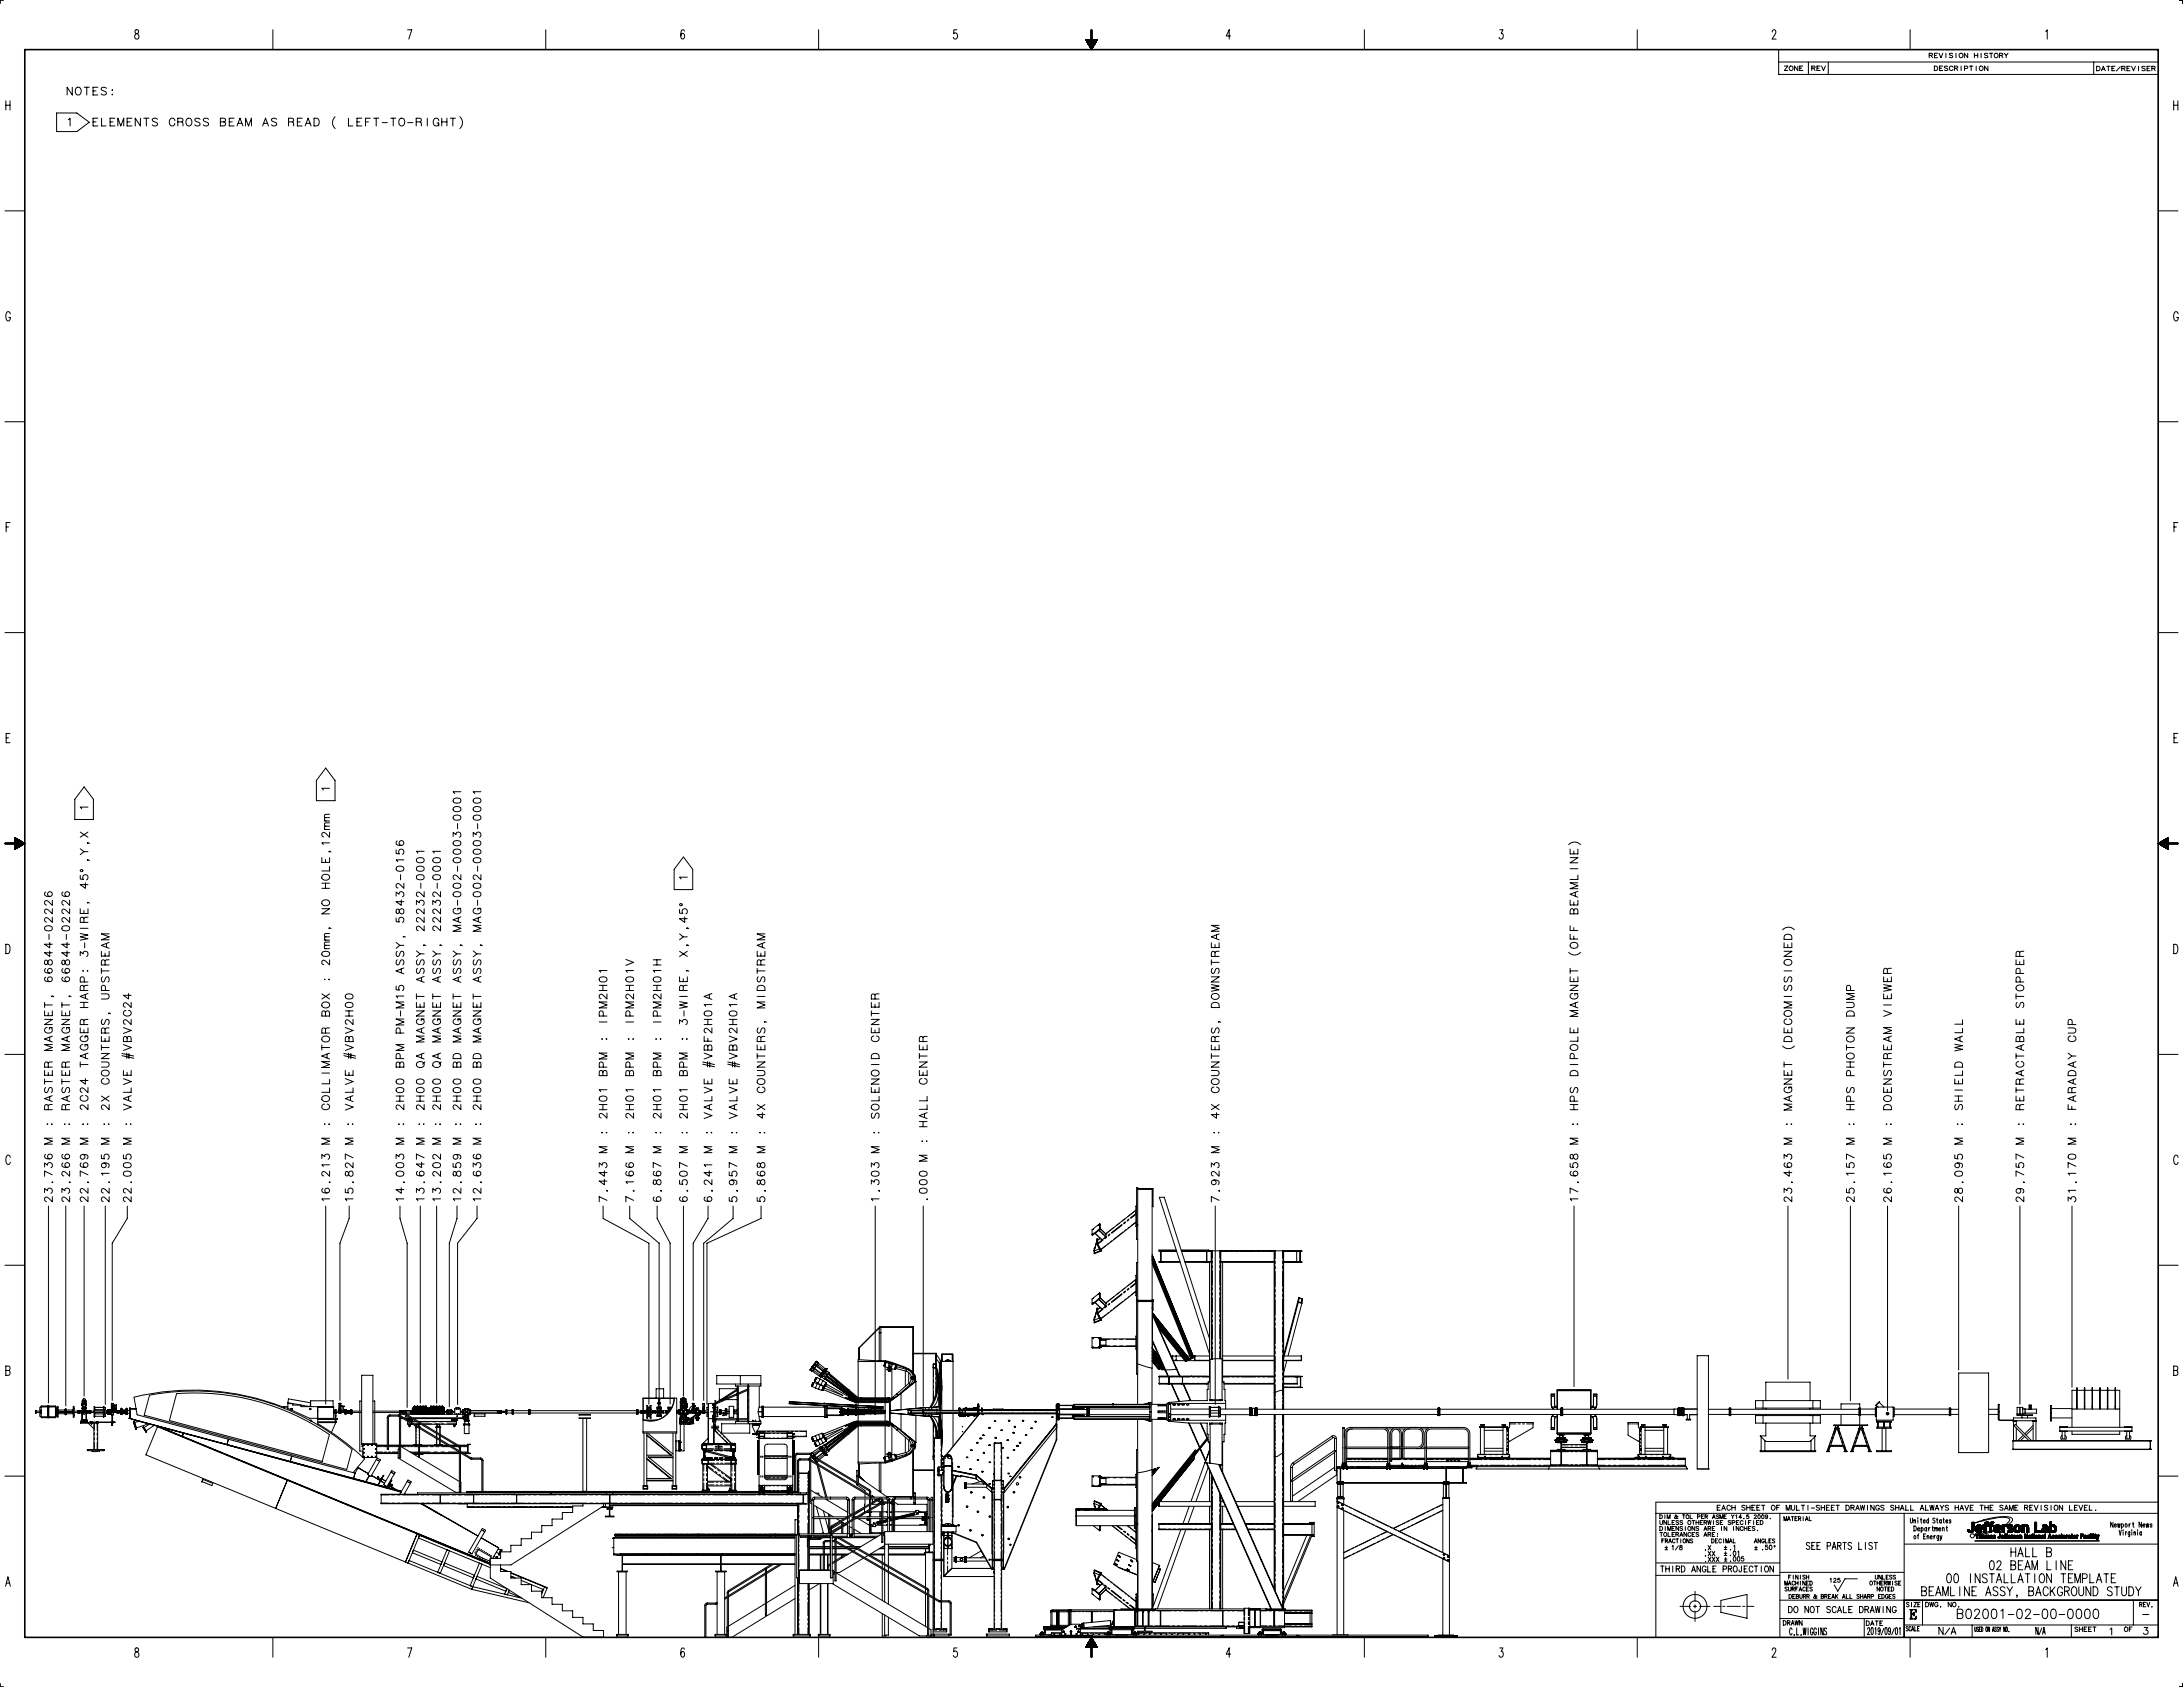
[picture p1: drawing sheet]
<svg xmlns="http://www.w3.org/2000/svg" width="1118mm" height="864mm" viewBox="0 0 1118 864" stroke-linecap="round" stroke-linejoin="round" font-family="sans-serif">
<g fill="none" stroke="#000" stroke-width=".51">
<path d="M2 0h-2v2M69 15v2a1.5 1.5 0 0 1 2 1 1.5 1.5 0 0 1-2 2 1.9 1.9 0 0 1 2-3v-2zM140 15v10M209 15h2l-2 5M279 15v10M350 16v-1a3 3 0 0 0 0 5 1.4 1.4 0 0 0 0-2 1.4 1.4 0 0 0-1-1v1M419 15v10M490 15h-2v2a1.4 1.4 0 0 1 2 1 1.4 1.4 0 0 1-2 2v-1M630 18h-2l1-3v5M698 15v10M768 15h1v2a1.3 1.3 0 0 1 1 2 1.5 1.5 0 0 1-3 0M838 15v10"/>
<path d="M907 16a1 1 0 0 1 2 0 1 1 0 0 1 0 1l-2 3h2M978 15v10M1047 16l1-1v5M1116 0h1v2M556 20h6l-3 5zM556 21h6M556 21h5M557 22h4M557 23h3M558 23h2M558 24h2M558 24h1"/>
<path d="M558 25h1M559 25h.1M911 25v13h194M911 32h194M914 34h1l-1 2h1M920 34v2l-1-2v2M921 35h1M923 34h-2v2h2M926 32v6M928 35h1v-1h-1v2M928 35l1 1M930 35h1"/>
<path d="M932 34h-2v2h2M933 34l1 2 1-2M936 32v6M988 28h1l-1-1v3M989 28v2M990 34h1a1.2 1.2 0 0 1 1 1 1.2 1.2 0 0 1-1 1h-1zM990 28h1M992 27h-2v3h2M993 27l1 3 1-3M993 35h1M995 34h-2v2h2M996 27v3"/>
<path d="M997 34h-2l2 1v1h-2M1000 28h-2l2 1-1 1-1-1M1000 34a1 1 0 0 0-2 0 1 1 0 0 0 0 2 1 1 0 0 0 2 0M1001 35h1v-1h-1v2M1001 27v3M1001 35l1 1M1004 34v2M1006 35h1v-1h-1v2M1007 27v3l-1-3v3M1008 34h2M1009 34v2M1011 28h2"/>
<path d="M1011 27v3M1012 34v2M1013 27v3M1014 27v3M1018 28h-2l2 1-1 1-1-1M1018 34v2l-2-2v2M1019 27h1M1019 27v3M1024 28h1l-1-1v3M1025 28v2M1026 27l1 1v2M1028 27l-1 1"/>
<path d="M1072 32v6M1073 34h1a1.2 1.2 0 0 1 1 1 1.2 1.2 0 0 1-1 1h-1zM1076 36l1-2 1 2M1076 35h1M1079 34h1M1079 34v2M1081 35h1M1083 34h-2v2h2M1086 34l-2 2M1086 35h2v-1h-2v2M1087 35l1 1M1089 35h1"/>
<path d="M1091 34h-2v2h2M1091 34l1 2 1-2M1095 34v2M1098 34h-1l1 2h-1M1099 35h1M1101 34h-2v2h2M1102 35h1v-1h-1v2M1103 35v1M3 52v4M3 54h2M5 52v4M29 58h10l7 5-7 4h-10z"/>
<path d="M37 45v4l-3-4v4M39 45a1.8 1.8 0 0 1 3 2 1.8 1.8 0 0 1-3 1v-2zM43 45h3M44 45v4M48 47h1M50 45h-2v4h2M54 45h-2v1l2 1v2l-2-1M57 46h.1M57 48h.1M172 60a4 4 0 0 0 0 6M235 60a4 4 0 0 1 0 6M1113 54h2"/>
<path d="M1113 52v4M1115 52v4M35 61h1v3M48 62h1M50 61h-2v3h2M52 61v3h2M56 62h2M59 61h-3v3h3M60 64v-3l2 3 1-3v3M65 62h2M68 61h-3v3h3M72 61v3l-3-3v3"/>
<path d="M74 61h2M75 61v3M81 61h-1h-2v1l3 1-1 1h-2M90 62a1.4 1.4 0 0 0-2-2 1.4 1.4 0 0 0-1 2v1a1.4 1.4 0 0 0 1 2 1.4 1.4 0 0 0 2-2M91 64v-3h2v1l1 2M91 62h2M96 61a1.8 1.8 0 0 1 2 2 1.8 1.8 0 0 1-2 1zM102 61h-1h-1v1l2 1-1 1h-1M107 61h-1h-2v1l3 1-1 1h-2M113 62l2 1v1h-2v-3h2v1M117 62h2M120 61h-3v3h3"/>
<path d="M121 64l2-3 1 3M122 63h2M126 64v-3l1 3 2-3v3M134 64l2-3 1 3M135 63h2M142 61h-1h-2v1l3 1-1 1h-2M148 64v-3h2v1v2M148 62h2M152 62h2M155 61h-3v3h3M156 64l2-3 1 3M157 63h2"/>
<path d="M161 61h1a2.1 2.1 0 0 1 1 1 2.1 2.1 0 0 1-1 2h-1zM178 61v3h3M183 62h1M185 61h-2v3h2M187 62h2M190 61h-3v3M191 61h3M193 61v3M196 63h2M200 61h3M201 61v3M205 61a1.8 1.8 0 0 1 2 2 1.8 1.8 0 0 1-2 1z"/>
<path d="M209 63h2M213 64v-3h3l-1 1 1 2M213 62h2M219 61v3M225 62a1.4 1.4 0 0 0-2-2 1.4 1.4 0 0 0-1 2v1a1.4 1.4 0 0 0 1 2 1.4 1.4 0 0 0 2-2h-1M225 64h.1M226 61v3M226 62h3M229 61v3M231 61h2M232 61v3M3 108h10"/>
<path d="M1105 108h10M5 161a1.2 1.2 0 0 0-1-1 1.2 1.2 0 0 0-1 1v1a1.3 1.3 0 0 0 1 2 1.3 1.3 0 0 0 1-2M1115 161a1.2 1.2 0 0 0-1-1 1.2 1.2 0 0 0-1 1v2a1.3 1.3 0 0 0 1 1 1.3 1.3 0 0 0 1-1h-1M3 216h10M1105 216h10M3 270h1M5 267h-2v5M1113 270h1M1115 268h-2v4M3 324h10M1105 324h10M3 378h1"/>
<path d="M5 375h-2v5h2M1113 378h1M1115 375h-2v5h2M167 393l5 7v10h-10v-10zM43 403l5 6v11h-10v-11zM45 413h-4l1 1M169 404h-4h1M169 419h-3v1h1M169 417h-3v1l1 1M232 418a2 2 0 0 1 3-1 2 2 0 0 1 1 2 2 2 0 0 1-3 1 2 2 0 0 1-1-2zM232 413a2 2 0 0 1 3 0 2 2 0 0 1 1 2 2 2 0 0 1-3 1 2 2 0 0 1-1-3zM232 409a2 2 0 0 1 3-1 2 2 0 0 1 1 3 2 2 0 0 1-3 0 2 2 0 0 1-1-2z"/>
<path d="M236 405h-4l1 1M242 418a2 2 0 0 1 3-1 2 2 0 0 1 1 2 2 2 0 0 1-2 1 2 2 0 0 1-2-2zM242 413a2 2 0 0 1 3 0 2 2 0 0 1 1 2 2 2 0 0 1-2 1 2 2 0 0 1-2-3zM242 409a2 2 0 0 1 3-1 2 2 0 0 1 1 3 2 2 0 0 1-2 0 2 2 0 0 1-2-2zM246 405h-4l1 1M8 429l5 3-5 3zM8 431h3M8 430h1M8 432h4M8 431h4M8 430h2M8 429h1"/>
<path d="M8 429h.1M8 435h.1M8 434h.1M9 434h-1M10 434h-2M10 433h-2M11 433h-3M12 432h-4M13 432h-5M41 434l2 2M41 426l4 3M45 431l1 1"/>
<path d="M45 436h-2l-2 2M45 426l-4 3M165 439v2h4v-2M166 425h3M166 420h3M167 440v1M169 436h.1M169 431h-4l1 1M169 426v3l-3-3-1 2h1M169 423h-3v1l1 1M169 421h-3v1l1 1M203 435v2h1a1.4 1.4 0 0 1 0-2 1.5 1.5 0 0 1 3 0 1.4 1.4 0 0 1-1 2"/>
<path d="M203 431a1.9 1.9 0 0 0 1 2 1.9 1.9 0 0 0 3-1 1.2 1.2 0 0 0-1-2 1.2 1.2 0 0 0-2 1 1.2 1.2 0 0 0 1 2M213 440a2 2 0 0 1 3-1 2 2 0 0 1 1 2 2 2 0 0 1-2 1 2 2 0 0 1-2-2zM217 436h-4l1 1M222 440a2 2 0 0 1 2-1 2 2 0 0 1 1 2 2 2 0 0 1-2 1 2 2 0 0 1-1-2zM226 436h-4v1M232 428v-2l1 1a1.6 1.6 0 0 1 3-1 1.6 1.6 0 0 1-1 3M232 440a2 2 0 0 1 3-1 2 2 0 0 1 1 2 2 2 0 0 1-3 1 2 2 0 0 1-1-2zM232 435a2 2 0 0 1 3-1 2 2 0 0 1 1 3 2 2 0 0 1-3 1 2 2 0 0 1-1-3zM232 431a2 2 0 0 1 3-1 2 2 0 0 1 1 2 2 2 0 0 1-3 1 2 2 0 0 1-1-2zM234 422v2M242 428v-2l2 1a1.3 1.3 0 0 1 2-1 1.6 1.6 0 0 1-1 3M242 440a2 2 0 0 1 3-1 2 2 0 0 1 1 2 2 2 0 0 1-2 1 2 2 0 0 1-2-2z"/>
<path d="M242 435a2 2 0 0 1 3-1 2 2 0 0 1 1 3 2 2 0 0 1-2 1 2 2 0 0 1-2-3zM242 431a2 2 0 0 1 3-1 2 2 0 0 1 1 2 2 2 0 0 1-2 1 2 2 0 0 1-2-2zM245 422v2M350 439l5 6v10h-10v-10zM803 432a4 4 0 0 1 6 0M804 435v2h4v-2M804 439h4l-4 3h4M806 436v1M1105 432l5-3v6zM1105 432h5M1105 431h5M1106 431h4"/>
<path d="M1106 432h4M1106 433h4M1107 431h3M1107 433h3M1107 430h3M1108 430h2M1108 433h2M1108 434h2M1109 430h1M1109 434h1M1109 429h1M1110 429h.1"/>
<path d="M1110 435h.1M23 457a1.9 1.9 0 0 0 1 2 1.9 1.9 0 0 0 3-1 1.2 1.2 0 0 0-1-2 1.4 1.4 0 0 0-2 2 1.2 1.2 0 0 0 1 1M32 457a1.9 1.9 0 0 0 1 2 1.9 1.9 0 0 0 3-1 1.2 1.2 0 0 0-1-2 1.4 1.4 0 0 0-2 2 1.2 1.2 0 0 0 1 1M41 448v2h2a1.4 1.4 0 0 1 0-2 1.4 1.4 0 0 1 2 0 1.4 1.4 0 0 1-1 2M41 445h1v1zM44 452v3l-3-2h4M45 440l1 1M165 455h4M165 452h4M165 448a1.9 1.9 0 0 1 3 0 1.9 1.9 0 0 1 1 2 1.9 1.9 0 0 1-3 1 1.9 1.9 0 0 1-1-3zM167 452v3M169 444v2h-4"/>
<path d="M203 459v-2l1 1a1.3 1.3 0 0 1 2-1 1.3 1.3 0 0 1 0 2M203 444a2 2 0 0 1 2-1 2 2 0 0 1 2 2 2 2 0 0 1-3 1 2 2 0 0 1-1-2zM205 448v2M207 452v3l-3-3-1 2 1 1M207 440h-4l1 1M213 448a2 2 0 0 1 3 0 2 2 0 0 1 1 2 2 2 0 0 1-2 1 2 2 0 0 1-2-3zM213 444a2 2 0 0 1 3-1 2 2 0 0 1 1 2 2 2 0 0 1-2 1 2 2 0 0 1-2-2zM215 452v3M217 456v3l-3-2-1 1 1 1M222 448a2 2 0 0 1 2 0 2 2 0 0 1 1 2 2 2 0 0 1-2 1 2 2 0 0 1-1-3zM222 444a2 2 0 0 1 2-1 2 2 0 0 1 1 2 2 2 0 0 1-2 1 2 2 0 0 1-1-2zM224 452v3"/>
<path d="M226 456v3l-4-2v1l1 1M232 457a2 2 0 0 1 3-1 2 2 0 0 1 1 3 2 2 0 0 1-3 0 2 2 0 0 1-1-2zM232 453a2 2 0 0 1 3-1 2 2 0 0 1 1 2 2 2 0 0 1-3 1 2 2 0 0 1-1-2zM234 443v3M236 448v2l-3-2-1 1 1 1M242 457a2 2 0 0 1 3-1 2 2 0 0 1 1 3 2 2 0 0 1-2 0 2 2 0 0 1-2-2zM242 453a2 2 0 0 1 3-1 2 2 0 0 1 1 2 2 2 0 0 1-2 1 2 2 0 0 1-2-2zM245 443v3M246 448v2l-3-2-1 1 1 1M352 449h-4l1 1M804 445h4M806 457v2"/>
<path d="M808 448v2h-4M808 456l-4 2 4 1M808 452h-4l4 1-4 2h4M23 474a2 2 0 0 1 2 0 2 2 0 0 1 2 2 2 2 0 0 1-3 1 2 2 0 0 1-1-3zM25 478v3M27 470v2l-3-2-1 1 1 1M27 465v3l-3-3-1 2 1 1M27 461v2l-3-2-1 2h1M32 474a2 2 0 0 1 2 0 2 2 0 0 1 1 2 2 2 0 0 1-2 1 2 2 0 0 1-1-3zM34 478v3M36 470v2l-4-2v1l1 1M36 465v3l-4-3v2l1 1"/>
<path d="M36 461v2l-4-2v2h1M41 478l4 1-4 1 4 1h-4M41 465v3h4v-3M41 475h4M43 466v2M43 470v2M45 462h1M45 470h-2h-1h-1v2h4M56 478h-4l4 2-4 1h4M165 465h4l-4 3h4M165 461a1.9 1.9 0 0 1 3 0 1.9 1.9 0 0 1 1 2 1.9 1.9 0 0 1-3 1 1.9 1.9 0 0 1-1-3zM169 475h.1"/>
<path d="M169 480h-3v1h1M169 478h-3v1l1 1M203 470v2h1a1.4 1.4 0 0 1 0-2 1.5 1.5 0 0 1 3 0 1.4 1.4 0 0 1-1 2M203 466v1l1 1 1-3a1.4 1.4 0 0 1 2 2 1.3 1.3 0 0 1-2 1l-1-2zM205 461v2l-2-1h4M207 479l1 1M213 463v-2l2 1a1.3 1.3 0 0 1 2-1 1.3 1.3 0 0 1-1 2M217 474v3l-3-3-1 2h1M217 470v2l-3-2-1 1 1 1M217 465v3l-3-3-1 2 1 1M222 463v-2l1 1a1.3 1.3 0 0 1 2-1 1.3 1.3 0 0 1 0 2M226 474v3l-4-3v2h1"/>
<path d="M226 470v2l-4-2v1l1 1M226 465v3l-4-3v2l1 1M233 465a1.4 1.4 0 0 0-1 2 1.4 1.4 0 0 0 1 1h1a1.4 1.4 0 0 0 2-2 1.4 1.4 0 0 0-2-1v1M234 461v2M235 470v2M235 465h1M236 474h-4l4 1-4 2h4M236 469l-4 2 4 1M244 465a1.4 1.4 0 0 0-2 2 1.4 1.4 0 0 0 2 1h1a1.4 1.4 0 0 0 1-2 1.4 1.4 0 0 0-1-1v1M245 461v2M245 470v2M245 465h1"/>
<path d="M246 474h-4l4 1-4 2h4M246 469l-4 2 4 1M348 466v1l2 1a1.4 1.4 0 0 1 0-2 1.4 1.4 0 0 1 2 0 1.4 1.4 0 0 1-1 2M348 463h1l-1 1zM348 478l2 2M351 469v3l-3-2h4M352 475h1M352 480h-2l-2 1M392 478h-4l4 2-4 1h4M623 479v2M624 478l-4 2 4 1M624 474h-4l4 1-4 2h4"/>
<path d="M804 461v2h4v-2M804 474v2h4M804 478v3h4M806 466l-1-1h-1v3h4v-2l-1-1-1 1v2M806 462v1M806 475v1M806 479v2M913 476a4 4 0 0 1 6 0M914 479a2.2 2.2 0 0 1 3 1v1h-4zM3 483a2.6 2.6 0 0 1 2 2 2.6 2.6 0 0 1 0 3h-2zM23 492v2h1l1-3a1.4 1.4 0 0 1 2 2 1.3 1.3 0 0 1-2 1l-1-2zM23 496a1.9 1.9 0 0 0 1 2 1.9 1.9 0 0 0 3-1 1.2 1.2 0 0 0-1-1 1.2 1.2 0 0 0-2 1 1.2 1.2 0 0 0 1 1"/>
<path d="M25 487v3l-2-2h4M25 482v3l-2-2h4M32 492v2h1l1-3a1.4 1.4 0 0 1 2 2 1.3 1.3 0 0 1-2 1l-1-2zM32 496a1.9 1.9 0 0 0 1 2 1.9 1.9 0 0 0 3-1 1.2 1.2 0 0 0-1-1 1.2 1.2 0 0 0-2 1 1.2 1.2 0 0 0 1 1M34 487v3l-2-2h4M34 482v3l-2-2h4M41 489v-2l2 1a1.3 1.3 0 0 1 2-1 1.6 1.6 0 0 1-1 3M42 497h.1M43 483v2M45 497h.1M52 487v2h4v-2M52 496v2"/>
<path d="M52 497h4M54 488v1M54 492v2M55 483v2M56 491l-2 1-1-1-1 1v2h4M56 482l-4 2 4 1M165 488a2 2 0 0 1 2-1 2 2 0 0 1 2 2 2 2 0 0 1-3 1 2 2 0 0 1-1-2zM166 486h3M166 481h3M169 491v3l-3-2-1 1 1 1M169 484h-3v1l1 1M169 482h-3v1l1 1"/>
<path d="M203 482l2 2M203 491v1v2h1l2-3 1 1-1 2M203 487v1v2l1-1 2-2 1 1-1 2M205 496v2M207 484h-2l-2 1M207 496l-4 1 4 2M213 487l2 1M214 496l-1 1 1 1h1l1-2 1 1v1M214 491l-1 1 1 2h1l1-3 1 1v2M217 484h1M217 488h-2l-2 2M217 500l-4 1 4 2"/>
<path d="M222 487l1 1M222 496v1v1h1l1-2 2 1-1 1M222 491v1v2h1l1-3 2 1-1 2M225 484h1M226 488h-3l-1 2M226 500l-4 1 4 2M232 487l2 1M233 496l-1 1 1 1 2-2 1 1-1 1M233 491l-1 1 1 2 2-3 1 1-1 2M236 484h1M236 488h-2l-2 2M236 500l-4 1 4 2"/>
<path d="M242 487l2 1M243 496l-1 1 1 1h1l1-2 1 1v1M243 491l-1 1 1 2h1l1-3 1 1v2M246 484h1M246 488h-2l-2 2M246 500l-4 1 4 2M311 497h-4l1 1M320 491l4 2-4 1M324 497h-4l1 1M334 494h4M334 491h4M336 491v3"/>
<path d="M338 497h-4l1 1M348 487l4 3M352 497h1M352 484h1M352 487l-4 3M388 487v2h4v-2M388 496v2M388 497h4M390 488v1M390 492v2M390 483v2M392 491l-2 1-2-1v1v2h4"/>
<path d="M392 482l-4 2 4 1M620 483v2h4v-2M620 491v3M620 493h4M621 496l-1 1 1 1h1l1-2 1 1v1M622 484v1M622 488v2M624 487l-2 1-1-1-1 1v2h4M803 488a4 4 0 0 0 6 0M804 497h4M804 496v2M804 483a1.9 1.9 0 0 1 3 0 1.9 1.9 0 0 1 1 2 1.9 1.9 0 0 1-3 0 1.9 1.9 0 0 1-1-2z"/>
<path d="M913 487h4l-4 3h4M913 483v2h4v-2M913 497h4M914 492a1.9 1.9 0 0 1 2-1 1.9 1.9 0 0 1 1 3 1.9 1.9 0 0 1-3 0 1.9 1.9 0 0 1 0-2zM915 484v1M966 496v2M968 496h-2h-1l-1 1v1h4M1032 491v3h4v-3M1034 488v2M1034 492v2M1034 498v-2h-1l-1 2h4M1036 487l-2 1-1-1-1 1v2h4"/>
<path d="M1113 483a2.6 2.6 0 0 1 2 2 2.6 2.6 0 0 1-1 3h-1zM23 513v3M23 517v3h4v-3M23 514h4M23 500a1.9 1.9 0 0 0 1 3 1.9 1.9 0 0 0 3-2 1.2 1.2 0 0 0-1-1 1.2 1.2 0 0 0-2 1 1.2 1.2 0 0 0 1 2M25 518v2M27 510h1M32 517v3h4v-3M32 514h4M32 513v3M32 500a1.9 1.9 0 0 0 1 3 1.9 1.9 0 0 0 3-2 1.2 1.2 0 0 0-1-1 1.2 1.2 0 0 0-2 1 1.2 1.2 0 0 0 1 2M34 518v2"/>
<path d="M35 510h1M41 516h4M41 513h4M43 505v2M43 513v3M43 503v-3h-2v3h4M44 509v2M45 504l-2 1-1-1-1 1v2h4M45 509l-4 1 4 2M52 509h3l1 1-1 1h-3M52 500v1v2l1-1 1-2h1l1 1-1 2M54 507v-2h-2v2h4"/>
<path d="M56 519h1M65 517a1.4 1.4 0 0 0-2 2 1.4 1.4 0 0 0 2 1h1a1.4 1.4 0 0 0 1-1 1.4 1.4 0 0 0-1-2M66 509v2l-3-1h4M67 513v3l-3-3-1 2 1 1M165 509l4 2M165 514a1.9 1.9 0 0 1 3-1 1.9 1.9 0 0 1 0 3 1.9 1.9 0 0 1-2 0 1.9 1.9 0 0 1-1-2zM166 501h.1M167 518l-1-1-1 1v2h4v-2l-1-1-1 1v2M168 501h.1M169 509l-4 2M177 517h4M177 514a2 2 0 0 1 2-1 2 2 0 0 1 2 2 2 2 0 0 1-3 1 2 2 0 0 1-1-2z"/>
<path d="M177 509a2 2 0 0 1 2 0 2 2 0 0 1 2 2 2 2 0 0 1-3 1 2 2 0 0 1-1-3zM179 517v3M203 505v2h1a1.4 1.4 0 0 1 0-2 1.5 1.5 0 0 1 3 0 1.4 1.4 0 0 1-1 2M205 517v3M207 510h-4l1 1M207 513h-4l4 1-4 2h4M213 509v2M213 513v3h4v-3M213 510h4M213 517h4l-4 3h4M215 514v2M216 500v2"/>
<path d="M222 513v3h4v-3M222 509v2M222 510h4M222 517h4l-4 3h4M223 514v2M224 500v2M232 513v3h4v-3M232 510h4M232 517h4l-4 3h4M232 509v2M234 514v2M235 500v2"/>
<path d="M242 510h4M242 513v3h4v-3M242 517h4l-4 3h4M242 509v2M244 514v2M245 500v2M307 507h4M307 504h4M307 501a2 2 0 0 1 2-1 2 2 0 0 1 2 2 2 2 0 0 1-3 1 2 2 0 0 1-1-2zM309 504v3M311 509v2l-3-2-1 1 1 1M311 513h-4l4 1-4 2h4"/>
<path d="M320 507h4M320 504h4M321 501a2 2 0 0 1 2-1 2 2 0 0 1 1 2 2 2 0 0 1-2 1 2 2 0 0 1-1-2zM322 504v3M324 509v2l-3-2-1 1 1 1M324 513h-4l4 1-4 2h4M334 507h4M334 504h4M335 501a2 2 0 0 1 2-1 2 2 0 0 1 1 2 2 2 0 0 1-2 1 2 2 0 0 1-1-2zM336 504v3M338 509v2l-3-2-1 1 1 1M338 513h-4l4 1-4 2h4"/>
<path d="M348 513l4 1h-4l4 1-4 1M348 500v3h4v-3M348 510h4M350 501v2M350 505v2M350 517v3M352 504l-2 1-1-1-1 1v2h4M361 518a2 2 0 0 1 2-1 2 2 0 0 1 1 3 2 2 0 0 1-2 0 2 2 0 0 1-1-2zM363 509v2M364 514h-3v1M364 509l-3 1 3 2M374 518a2 2 0 0 1 2-1 2 2 0 0 1 1 3 2 2 0 0 1-2 0 2 2 0 0 1-1-2z"/>
<path d="M376 509v2M377 514h-4l1 1M377 509l-4 1 4 2M388 510h4M388 505a2.2 2.2 0 0 1 4 1v1h-4zM388 500v1v2l1-1 1-2 2 1-1 2M392 513h-4l4 1-4 2h4M446 513v3h4v-3M446 517v3M446 519h4M448 509v2M448 514v2"/>
<path d="M450 509h-2h-1l-1 1v1h4M620 504l4 1-4 1 4 1h-4M620 500h4l-4 3h4M620 509a1.9 1.9 0 0 1 3 0 1.9 1.9 0 0 1 1 2 1.9 1.9 0 0 1-3 0 1.9 1.9 0 0 1-1-2zM621 514h3v2h-4zM804 500v3h4v-3M804 504h4l-4 3h4M805 509a1.4 1.4 0 0 0-1 1 1.4 1.4 0 0 0 1 1h1a1.4 1.4 0 0 0 2-1 1.4 1.4 0 0 0-2-1v1M806 501v2M806 514v1M807 509h1M808 517h-4l4 2-4 1h4"/>
<path d="M808 513l-4 1 4 2M913 510h4M914 518a1.9 1.9 0 0 1 2-1 1.9 1.9 0 0 1 1 3 1.9 1.9 0 0 1-3 0 1.9 1.9 0 0 1 0-2zM914 504l-1 1 1 2h1l1-3 1 1v2M914 500l-1 1 1 2 1-1 1-2 1 1v2M917 513h-4l4 1-4 2h4M945 513h3l1 1v2h-4M946 518a2.2 2.2 0 0 1 3 1v1h-4zM947 507v-2h-1l-1 2h4M949 509h-4l4 1-4 2h4M964 504l4 1-4 1 4 1h-4M964 500v3h4v-3"/>
<path d="M964 514h4M964 509v2h4v-2M964 517l4 2-4 1M966 501v2M966 510v1M1032 509v2M1032 510h4M1032 505a1.9 1.9 0 0 1 3-1 1.9 1.9 0 0 1 1 3 1.9 1.9 0 0 1-3 0 1.9 1.9 0 0 1-1-2zM1033 513l-1 1 1 2 1-1 1-2 1 1v2M1034 503v-3h-1l-1 3h4M3 540h10M23 522h4l-4 2h4"/>
<path d="M24 526a1.4 1.4 0 0 0-1 2 1.4 1.4 0 0 0 1 1h1a1.4 1.4 0 0 0 2-2 1.4 1.4 0 0 0-2-1v1M25 531v2M26 526h1M27 535h-4l4 1-4 2h4M27 530l-4 2 4 1M32 522h4l-4 2h4M33 526a1.4 1.4 0 0 0-1 2 1.4 1.4 0 0 0 1 1h1a1.4 1.4 0 0 0 2-2 1.4 1.4 0 0 0-2-1v1M34 531v2M35 526h1M36 535h-4l4 1-4 2h4M36 530l-4 2 4 1M41 526v3h4v-3"/>
<path d="M42 535a1.4 1.4 0 0 0-1 1 1.4 1.4 0 0 0 2 2h1a1.4 1.4 0 0 0 1-2 1.4 1.4 0 0 0-1-1v1M42 530a1.4 1.4 0 0 0-1 2 1.4 1.4 0 0 0 2 1h1a1.4 1.4 0 0 0 1-1 1.4 1.4 0 0 0-1-2v1M43 522v2M43 527v2M44 540v2M44 535h1M44 530h1M45 522h-2h-1l-1 1v1h4M45 539l-4 2 4 1M52 531v2h4v-2M52 535v3M52 539h4l-4 3h4"/>
<path d="M52 536h4M52 522v1v1h1l2-2 1 1-1 1M54 527v2M54 532v1M56 526l-2 1-1-1-1 1v2h4M62 539l6 2M63 535l4 1-4 2M63 526l4 2-4 1M65 539v3M65 532l-1-1-1 2h4v-1l-1-1h-1v2M66 539v3M67 522v2l-3-2-1 2h1"/>
<path d="M165 536h4M165 535v3M165 531a1.9 1.9 0 0 1 3-1 1.9 1.9 0 0 1 0 3 1.9 1.9 0 0 1-2 0 1.9 1.9 0 0 1-1-2zM167 527v2M167 540v2M169 526l-2 1-1-1-1 1v2h4M169 539l-4 2 4 1M176 539l6 2M177 520h4M177 535l4 1-4 2M177 526l4 2-4 1M178 539v3"/>
<path d="M179 532l-1-1h-1v2h4v-1l-1-1h-1v2M180 539v3M181 522v2l-3-2-1 2h1M205 529v-2l-2-1v3h4M207 535h-4l4 1-4 2h4M207 522h-4l4 1-4 2h4M215 522a1.4 1.4 0 0 0-2 1 1.4 1.4 0 0 0 2 1h1a1.4 1.4 0 0 0 1-1 1.4 1.4 0 0 0-1-1v1M216 527v1M216 540v2M216 522h1M217 530h-4l4 2-4 1h4M217 539l-4 2 4 1"/>
<path d="M217 526l-4 2 4 1M223 522a1.4 1.4 0 0 0-2 1 1.4 1.4 0 0 0 2 1h1a1.4 1.4 0 0 0 2-1 1.4 1.4 0 0 0-2-1v1M224 527v1M224 540v2M225 522h1M226 530h-4l4 2-4 1h4M226 539l-4 2 4 1M226 526l-4 2 4 1M233 522a1.4 1.4 0 0 0-1 1 1.4 1.4 0 0 0 1 1h1a1.4 1.4 0 0 0 2-1 1.4 1.4 0 0 0-2-1v1M235 527v1M235 522h1M236 530h-4l4 2-4 1h4"/>
<path d="M236 526l-4 2 4 1M243 540h3v2h-4zM244 522a1.4 1.4 0 0 0-2 1 1.4 1.4 0 0 0 2 1h1a1.4 1.4 0 0 0 1-1 1.4 1.4 0 0 0-1-1v1M245 527v1M245 522h1M246 530h-4l4 2-4 1h4M246 526l-4 2 4 1M307 523h4M308 532h.1M309 520v-2h-2v2h4M310 532h.1M311 539h-4l4 2-4 1h4"/>
<path d="M320 523h4M322 532h.1M322 520v-2h-1l-1 2h4M324 532h.1M324 539h-4l4 2-4 1h4M334 523h4M336 532h.1M337 520l-1-2h-1l-1 2h4M338 532h.1M338 539h-4l4 2-4 1h4M348 524v-2l1 1a1.6 1.6 0 0 1 3-1 1.3 1.3 0 0 1-1 2M349 532h.1"/>
<path d="M351 532h.1M352 539h-4l4 2-4 1h4M361 531v2h3M361 524h3M361 522h3M361 539l3 2-3 1M362 536v-1h-1v3h3v-2v-1h-1l-1 3M362 522v2M362 532v1M364 526v3l-3-3v2v1M373 524h4M373 522h4"/>
<path d="M373 539l4 2-4 1M373 530l4 2-4 1M375 536l-1-1-1 3h4v-2v-1h-2v3M375 522v2M377 526v3l-3-3-1 2 1 1M388 535v2h4v-2M388 539v3M388 526v1v2l1-1 1-2 2 1-1 2M390 531v2M390 536v1M391 523h1M392 531h-2h-2v1v1h4"/>
<path d="M446 526v3h4v-3M446 522h4l-4 2h4M447 540h2l1 2h-4zM447 530a1.4 1.4 0 0 0-1 2 1.4 1.4 0 0 0 2 1h1a1.4 1.4 0 0 0 1-1 1.4 1.4 0 0 0-1-2M448 527v2M471 535v2h4v-2M471 539v3M473 531v2M473 536v1M475 531h-2h-2v1v1h4M620 535v2h4v-2M620 539v3"/>
<path d="M621 526l-1 1 1 2 1-1 1-2 1 1v2M622 531v2M622 536v1M624 523h1M624 531h-2h-1l-1 1v1h4M804 526v3h4v-3M804 535a1.9 1.9 0 0 1 3 0 1.9 1.9 0 0 1 1 2 1.9 1.9 0 0 1-3 1 1.9 1.9 0 0 1-1-3zM806 527v2M808 531v2h-4M913 535a4 4 0 0 0 6 0M913 526v3h4v-3M914 531a2.2 2.2 0 0 1 3 1v1h-4z"/>
<path d="M915 522a1.4 1.4 0 0 0-2 1 1.4 1.4 0 0 0 2 1h1a1.4 1.4 0 0 0 1-1 1.4 1.4 0 0 0-1-1M915 527v2M945 536h4M945 535v3M945 526h4l-4 3h4M946 540a1.9 1.9 0 0 1 2-1 1.9 1.9 0 0 1 1 3 1.9 1.9 0 0 1-3 0 1.9 1.9 0 0 1 0-2zM946 531a1.9 1.9 0 0 1 2-1 1.9 1.9 0 0 1 1 3 1.9 1.9 0 0 1-3 0 1.9 1.9 0 0 1 0-2zM964 535v2h4v-2M966 536v1M966 540v2M967 531v2M968 539l-2 1-1-1-1 1v2h4"/>
<path d="M968 526h-4l4 2-4 1h4M968 530l-4 2 4 1M1001 535h4l-4 1 4 1-4 1M1003 531v2M1005 526v3h-4M1005 530l-4 2 4 1M1005 522v2h-4M1032 522v2h4v-2M1032 539v3M1034 532v-1h-1l-1 2h4v-1l-1-1h-1v2M1034 523v1M1035 535v2"/>
<path d="M1036 526v3h-4M1036 535l-4 1 4 2M1059 526h3l1 1-1 2h-3M1059 539l2 2M1060 530a1.4 1.4 0 0 0-1 2 1.4 1.4 0 0 0 1 1h1a1.4 1.4 0 0 0 2-1 1.4 1.4 0 0 0-2-2M1061 524v-2h-2v2h4M1105 540h10M23 548v2h4v-2M23 554h4M23 552v3M23 557v1v1h1l2-2 1 1-1 1M25 544v2"/>
<path d="M25 549v1M27 544h-2h-1l-1 1v1h4M32 548v2h4v-2M32 554h4M32 552v3M32 557v1v1h1l2-2 1 1-1 1M34 544v2M34 549v1M36 544h-2h-2v1v1h4M41 544v2M41 545h4M44 552v3l-3-2h4"/>
<path d="M45 557v2l-3-2-1 1 1 1M52 544h3l1 1-1 1h-3M52 548a1.9 1.9 0 0 1 3 0 1.9 1.9 0 0 1 1 2 1.9 1.9 0 0 1-3 1 1.9 1.9 0 0 1-1-3zM53 552a1.4 1.4 0 0 0-1 2 1.4 1.4 0 0 0 1 1h1a1.4 1.4 0 0 0 2-1 1.4 1.4 0 0 0-1-2M62 540l6 2M63 548v2h4v-2M63 552l4 2-4 1M65 549v1M67 557v2h-4M165 549h4M169 557v2h-4M169 553v2h-4"/>
<path d="M169 543h-4l4 2-4 1h4M176 540l6 2M177 548v2h4v-2M177 552l4 2-4 1M179 549v1M181 557v2h-4M203 557a2 2 0 0 1 2 0 2 2 0 0 1 2 2 2 2 0 0 1-3 1 2 2 0 0 1-1-3zM203 553a2 2 0 0 1 2-1 2 2 0 0 1 2 2 2 2 0 0 1-3 1 2 2 0 0 1-1-2zM205 545l-1-1h-1v2h4v-1l-1-1h-1v2M205 542v-2l-2-1v3h4M213 557a2 2 0 0 1 3 0 2 2 0 0 1 1 2 2 2 0 0 1-2 1 2 2 0 0 1-2-3zM213 553a2 2 0 0 1 3-1 2 2 0 0 1 1 2 2 2 0 0 1-2 1 2 2 0 0 1-2-2z"/>
<path d="M214 544a1.9 1.9 0 0 1 2-1 1.9 1.9 0 0 1 1 3 1.9 1.9 0 0 1-3 0 1.9 1.9 0 0 1 0-2zM218 544l-2 1M222 557a2 2 0 0 1 2 0 2 2 0 0 1 1 2 2 2 0 0 1-2 1 2 2 0 0 1-1-3zM222 553a2 2 0 0 1 2-1 2 2 0 0 1 1 2 2 2 0 0 1-2 1 2 2 0 0 1-1-2zM222 544a2 2 0 0 1 2 0 2 2 0 0 1 1 2 2 2 0 0 1-2 1 2 2 0 0 1-1-3zM226 544l-1 1M232 557a2 2 0 0 1 3 0 2 2 0 0 1 1 2 2 2 0 0 1-3 1 2 2 0 0 1-1-3zM232 553a2 2 0 0 1 3-1 2 2 0 0 1 1 2 2 2 0 0 1-3 1 2 2 0 0 1-1-2zM232 540a2.2 2.2 0 0 1 4 1v1h-4zM234 545l-1-1h-1v2h4v-1l-1-1h-1v2M242 557a2 2 0 0 1 3 0 2 2 0 0 1 1 2 2 2 0 0 1-2 1 2 2 0 0 1-2-3zM242 553a2 2 0 0 1 3-1 2 2 0 0 1 1 2 2 2 0 0 1-2 1 2 2 0 0 1-2-2z"/>
<path d="M244 545v-1h-1l-1 2h4v-1l-1-1h-1v2M309 549l-1-1h-1v3h4v-2l-1-1h-1v3M309 546v-2h-2v2h4M311 558h-4l1 1M322 549v-1h-1l-1 3h4v-2v-1h-2v3M322 546v-2h-1l-1 2h4M324 558h-4l1 1M336 549v-1h-1l-1 3h4v-2v-1h-1l-1 3M337 546l-1-2h-1l-1 2h4M338 558h-4l1 1M350 549l-1-1h-1v3h4v-2l-1-1h-1v3M350 546v-2h-2v2h4"/>
<path d="M352 558h-4l1 1M360 545l6 1M360 544l6 1M361 552v3h3v-3M361 557l3 1-3 2M362 543v3M362 553v2M363 544v2M373 545l6 1M373 544l6 1M373 552v3h4v-3M373 557l4 1-4 2"/>
<path d="M375 543v3M375 553v2M376 544v2M388 548h2l2 1-1 1-3 1M388 544h4l-4 2h4M388 541h4M388 553a1.9 1.9 0 0 1 3-1 1.9 1.9 0 0 1 0 2 1.9 1.9 0 0 1-2 1 1.9 1.9 0 0 1-1-2zM389 557a1.4 1.4 0 0 0-1 1 1.4 1.4 0 0 0 1 1h1a1.4 1.4 0 0 0 2-1 1.4 1.4 0 0 0-2-1M446 557v2h4v-2M446 545h4M446 552h4l-4 3h4M447 548a1.9 1.9 0 0 1 2 0 1.9 1.9 0 0 1 1 2 1.9 1.9 0 0 1-3 1 1.9 1.9 0 0 1 0-3z"/>
<path d="M448 558v1M471 548v2h4v-2M471 544h4l-4 2h4M471 541h4M472 552a1.4 1.4 0 0 0-1 2 1.4 1.4 0 0 0 1 1h1a1.4 1.4 0 0 0 2-1 1.4 1.4 0 0 0-2-2M473 549v1M620 548h3l1 1v1l-4 1M620 544h4l-4 2h4M620 541h4M621 553a1.9 1.9 0 0 1 2-1 1.9 1.9 0 0 1 1 2 1.9 1.9 0 0 1-3 1 1.9 1.9 0 0 1 0-2zM621 557a1.4 1.4 0 0 0-1 1 1.4 1.4 0 0 0 2 1h1a1.4 1.4 0 0 0 1-1 1.4 1.4 0 0 0-1-1M804 545h4"/>
<path d="M804 557v1v1h1l2-2 1 1-1 1M804 548h3l1 3h-4zM806 542v-2l-2-1v3h4M913 548v2h4v-2M913 545h4M913 552h4l-4 3h4M913 544v2M915 557a1.4 1.4 0 0 0-2 1 1.4 1.4 0 0 0 2 1h1a1.4 1.4 0 0 0 1-1 1.4 1.4 0 0 0-1-1M915 549v1M916 557h1M945 546h4M945 544h4"/>
<path d="M946 557l-1 1 1 1h1l1-2 1 1v1M947 544v2M947 551v-3h-1l-1 3h4M964 545h4M964 552h4l-4 3h4M964 557v2h4v-2M964 544v2M965 548l-1 1 1 2 1-1 1-2 1 1v2M966 558v1M1001 552v3h4v-3M1001 558h4M1001 544a2.2 2.2 0 0 1 4 1v1h-4z"/>
<path d="M1003 553v2M1005 548v2h-4M1032 557v2M1032 541h4M1032 558h4M1033 543a1.4 1.4 0 0 0-1 2 1.4 1.4 0 0 0 2 1h1a1.4 1.4 0 0 0 1-1 1.4 1.4 0 0 0-1-2M1034 553v2M1035 548v2M1036 552l-2 1-1-1-1 1v2h4M1036 548l-4 1 4 2M1059 549a2.2 2.2 0 0 1 4 0v2h-4zM1061 557v2"/>
<path d="M1061 544v2M1061 553v2M1063 557h-2h-1l-1 1v1h4M1063 541h-2l-2 1M1063 552l-4 2 4 1M1063 543l-4 2 4 1M24 575h.1M25 566v2M25 561v2M26 575h.1M27 565l-2 1-1-1-1 1v2h4M27 561l-4 1 4 2"/>
<path d="M33 575h.1M34 566v2M34 561v2M35 575h.1M36 565l-2 1-2-1v1v2h4M36 561l-4 1 4 2M42 561a1.4 1.4 0 0 0-1 1 1.4 1.4 0 0 0 2 2h1a1.4 1.4 0 0 0 1-2 1.4 1.4 0 0 0-1-1M42 575h.1M45 575h.1M45 565v3l-3-2-1 1 1 1M52 561l4 3M53 575h.1"/>
<path d="M55 575h.1M56 565v3l-3-2-1 1 1 1M56 561l-4 3M63 565l4 2-4 1M65 575h.1M66 561v2M67 575h.1M67 561l-4 1 4 2M165 562a1.9 1.9 0 0 1 3-1 1.9 1.9 0 0 1 0 3 1.9 1.9 0 0 1-2 0 1.9 1.9 0 0 1-1-2zM166 565a1.4 1.4 0 0 0-1 2 1.4 1.4 0 0 0 1 1h1a1.4 1.4 0 0 0 2-1 1.4 1.4 0 0 0-2-2M166 575h.1M168 575h.1"/>
<path d="M177 565l4 2-4 1M178 575h.1M179 561v2M180 575h.1M181 561l-4 1 4 2M203 564h4M203 561h4M204 575h.1M205 561v3M206 575h.1M207 565v3l-3-2-1 1 1 1M213 564h4"/>
<path d="M213 561h4M215 575h.1M215 561v3M217 575h.1M217 565v3l-3-2-1 1 1 1M222 564h4M222 561h4M223 575h.1M223 561v3M225 575h.1M226 565v3l-4-2v1l1 1M232 564h4"/>
<path d="M232 561h4M233 575h.1M234 561v3M236 575h.1M236 565v3l-3-2-1 1 1 1M242 564h4M242 561h4M244 575h.1M244 561v3M246 575h.1M246 565v3l-3-2-1 1 1 1M307 568h4"/>
<path d="M307 565h4M307 562a2 2 0 0 1 2-1 2 2 0 0 1 2 2 2 2 0 0 1-3 1 2 2 0 0 1-1-2zM308 580h.1M309 565v3M310 580h.1M311 570v2l-3-2-1 1 1 1M320 568h4M320 565h4M321 562a2 2 0 0 1 2-1 2 2 0 0 1 1 2 2 2 0 0 1-2 1 2 2 0 0 1-1-2zM322 580h.1M322 565v3M324 580h.1"/>
<path d="M324 570v2l-3-2-1 1 1 1M334 568h4M334 565h4M335 562a2 2 0 0 1 2-1 2 2 0 0 1 1 2 2 2 0 0 1-2 1 2 2 0 0 1-1-2zM336 580h.1M336 565v3M338 580h.1M338 570v2l-3-2-1 1 1 1M348 568h4M348 565h4M348 562a2 2 0 0 1 3-1 2 2 0 0 1 1 2 2 2 0 0 1-3 1 2 2 0 0 1-1-2zM349 580h.1"/>
<path d="M350 565v3M351 580h.1M352 570v2l-3-2-1 1 1 1M361 570l3 1-3 2M362 580h.1M363 566v2M364 580h.1M364 561v3h-3M364 565l-3 2 3 1M373 570l4 1-4 2M375 580h.1M376 566v2"/>
<path d="M377 580h.1M377 561v3h-4M377 565l-4 2 4 1M388 565l4 3M389 580h.1M390 570v2l-2-1h4M391 580h.1M392 565l-4 3M447 570l-1 1 1 1h1l1-2 1 1-1 1M447 566a1.9 1.9 0 0 1 2-1 1.9 1.9 0 0 1 1 3 1.9 1.9 0 0 1-3 0 1.9 1.9 0 0 1 0-2zM447 580h.1M450 580h.1"/>
<path d="M450 561v3h-4M471 577h4M471 574h4M473 574v3M473 570v2M475 561v3h-4M475 566v2h-4M475 570l-4 1 4 2M620 565l4 3M621 580h.1M623 570v2l-3-1h4M624 580h.1"/>
<path d="M624 565l-4 3M804 568h4M804 565h4M805 575h.1M806 565v3M806 564v-3h-2v3h4M807 575h.1M915 575h.1M916 561v2M917 575h.1M917 565h-4l4 2-4 1h4M917 561l-4 1 4 2"/>
<path d="M945 568h4M945 565h4M947 575h.1M947 565v3M947 564v-3h-1l-1 3h4M949 575h.1M965 566h3v2h-4zM965 561a1.9 1.9 0 0 1 2 0 1.9 1.9 0 0 1 1 2 1.9 1.9 0 0 1-2 1 1.9 1.9 0 0 1-1-3zM966 575h.1M968 575h.1M1001 564h4M1001 561h4"/>
<path d="M1001 565v1v2h1l2-3 1 1-1 2M1002 575h.1M1003 561v3M1004 575h.1M1032 561v3h4v-3M1033 575h.1M1034 562v2M1034 566v2M1036 575h.1M1036 565l-2 1-1-1-1 1v2h4M1059 565v3h4M1060 575h.1"/>
<path d="M1061 566v2M1061 561v2M1062 575h.1M1063 561l-4 1 4 2M5 592a1.2 1.2 0 0 0-1-1 1.2 1.2 0 0 0-1 2v1a1.2 1.2 0 0 0 1 2 1.2 1.2 0 0 0 1-1M23 597v-2l1 1a1.3 1.3 0 0 1 2-1 1.5 1.5 0 0 1 0 3M23 591a1.9 1.9 0 0 0 1 3 1.9 1.9 0 0 0 3-2 1.2 1.2 0 0 0-1-1 1.2 1.2 0 0 0-2 1 1.2 1.2 0 0 0 1 1M27 583h-4l4 1-4 2h4M32 595v1a1.9 1.9 0 0 0 1 2 1.9 1.9 0 0 0 3-2 1.2 1.2 0 0 0-1-1 1.2 1.2 0 0 0-2 1 1.2 1.2 0 0 0 1 2M32 591a1.9 1.9 0 0 0 1 3 1.9 1.9 0 0 0 3-2 1.2 1.2 0 0 0-1-1 1.2 1.2 0 0 0-2 1 1.2 1.2 0 0 0 1 1M36 600v2l-4-2v1l1 1M36 583h-4l4 1-4 2h4"/>
<path d="M42 595l-1 1a1.9 1.9 0 0 0 2 2 1.9 1.9 0 0 0 2-2 1.2 1.2 0 0 0-1-1 1.2 1.2 0 0 0-1 1 1.2 1.2 0 0 0 1 2M42 591a1.2 1.2 0 0 1 1 2 1.2 1.2 0 0 1-1 0 1.2 1.2 0 0 1 0-2 1.9 1.9 0 0 1 3 1l-1 1M45 583h-4l4 1-4 2h4M52 591v2h2a1.4 1.4 0 0 1 0-2 1.4 1.4 0 0 1 2 0 1.4 1.4 0 0 1-1 2M53 595a1.2 1.2 0 0 1 1 2 1.2 1.2 0 0 1-2 1 1.2 1.2 0 0 1 0-2l1-1a1.9 1.9 0 0 1 3 2l-1 1M56 583h-4l4 1-4 2h4M63 591v2h2a1.4 1.4 0 0 1 0-2 1.4 1.4 0 0 1 2 0 1.4 1.4 0 0 1-1 2M63 596a2 2 0 0 1 3-1 2 2 0 0 1 1 2 2 2 0 0 1-2 1 2 2 0 0 1-2-2zM67 583h-4l4 1-4 2h4M165 593v-2l1 1a1.3 1.3 0 0 1 2-1 1.3 1.3 0 0 1 0 2M169 600v2l-3-2-1 1 1 1M169 596h-4l1 1"/>
<path d="M169 583h-4l4 1-4 2h4M177 600v2h1l1-2a1.3 1.3 0 0 1 2 1 1.3 1.3 0 0 1-2 1l-1-2zM181 595v3l-3-3-1 2 1 1M181 583h-4l4 1-4 2h4M181 593l-4-2v2M203 593v-2l1 1a1.3 1.3 0 0 1 2-1 1.3 1.3 0 0 1 0 2M203 596a2 2 0 0 1 2-1 2 2 0 0 1 2 2 2 2 0 0 1-3 1 2 2 0 0 1-1-2zM207 583h-4l4 1-4 2h4M214 600h-1a1.9 1.9 0 0 0 2 2 1.9 1.9 0 0 0 2-1 1.2 1.2 0 0 0-1-1 1.2 1.2 0 0 0-1 1 1.2 1.2 0 0 0 1 1M216 595v3l-3-2h4M217 593l-4-2v2M217 583h-4l4 1-4 2h4"/>
<path d="M222 596a2 2 0 0 1 2-1 2 2 0 0 1 1 2 2 2 0 0 1-2 1 2 2 0 0 1-1-2zM226 600v2l-4-2v1l1 1M226 591v2l-4-2v1l1 1M226 583h-4l4 1-4 2h4M232 596v1l2 1a1.5 1.5 0 0 1 0-3 1.4 1.4 0 0 1 2 1 1.4 1.4 0 0 1-1 2M232 600v2h1l2-2a1.3 1.3 0 0 1 1 1 1.3 1.3 0 0 1-1 1l-2-2zM233 591a1.2 1.2 0 0 1 1 2 1.2 1.2 0 0 1-2 0 1.2 1.2 0 0 1 1-2 1.9 1.9 0 0 1 3 1l-1 1M236 583h-4l4 1-4 2h4M242 597v-2l2 1a1.3 1.3 0 0 1 2-1 1.6 1.6 0 0 1-1 3M243 600h-1a1.9 1.9 0 0 0 2 2 1.9 1.9 0 0 0 2-1 1.2 1.2 0 0 0-1-1 1.2 1.2 0 0 0-1 1 1.2 1.2 0 0 0 1 1M243 591h-1a1.9 1.9 0 0 0 2 3 1.9 1.9 0 0 0 2-2 1.2 1.2 0 0 0-1-1 1.2 1.2 0 0 0-1 1 1.2 1.2 0 0 0 1 1M246 583h-4l4 1-4 2h4"/>
<path d="M307 597v-2l1 1a1.3 1.3 0 0 1 2-1 1.5 1.5 0 0 1 0 3M309 599v3l-2-2h4M311 587h-4l4 2-4 1h4M321 600a1.9 1.9 0 0 0 1 2 1.9 1.9 0 0 0 2-1 1.2 1.2 0 0 0-1-1 1.2 1.2 0 0 0-1 1 1.2 1.2 0 0 0 1 1M321 595v1a1.9 1.9 0 0 0 1 2 1.9 1.9 0 0 0 2-2 1.2 1.2 0 0 0-1-1 1.2 1.2 0 0 0-1 1 1.2 1.2 0 0 0 1 2M324 587h-4l4 2-4 1h4M335 600a1.9 1.9 0 0 0 1 2 1.9 1.9 0 0 0 2-1 1.2 1.2 0 0 0-1-1 1.2 1.2 0 0 0-1 1 1.2 1.2 0 0 0 1 1M338 587h-4l4 2-4 1h4M338 597l-4-2v3M352 597l-4-2v3M352 587h-4l4 2-4 1h4M363 599v3l-2-2h3"/>
<path d="M364 596h-3v1M364 587h-3l3 2-3 1h3M373 600v2h2a1.4 1.4 0 0 1 0-2 1.4 1.4 0 0 1 2 0 1.4 1.4 0 0 1 0 2M377 597l-4-2v3M377 587h-4l4 2-4 1h4M388 596v1l1 1 1-3a1.3 1.3 0 0 1 2 1 1.4 1.4 0 0 1-2 2l-1-2zM388 600a1.9 1.9 0 0 0 1 2 1.9 1.9 0 0 0 3-1 1.2 1.2 0 0 0-2-1 1.2 1.2 0 0 0-1 1 1.2 1.2 0 0 0 1 1M392 587h-4l4 2-4 1h4M446 597v-2l2 1a1.3 1.3 0 0 1 2-1 1.6 1.6 0 0 1-1 3M450 587h-4l4 2-4 1h4M472 584h.1M474 584h.1"/>
<path d="M475 591h-4l4 2-4 1h4M620 597v-2l2 1a1.3 1.3 0 0 1 2-1 1.6 1.6 0 0 1-1 3M624 600v2l-3-2-1 1 1 1M624 587h-4l4 2-4 1h4M804 596v1l2 1a1.5 1.5 0 0 1 0-3 1.4 1.4 0 0 1 2 1 1.4 1.4 0 0 1-1 2M804 591v2h1l1-2a1.3 1.3 0 0 1 2 1 1.3 1.3 0 0 1-2 1l-1-2zM804 600a1.9 1.9 0 0 0 1 2 1.9 1.9 0 0 0 3-1 1.2 1.2 0 0 0-1-1 1.2 1.2 0 0 0-2 1 1.2 1.2 0 0 0 1 1M808 583h-4l4 1-4 2h4M913 593v-2l2 1a1.3 1.3 0 0 1 2-1 1.3 1.3 0 0 1 0 2M914 595v1a1.9 1.9 0 0 0 1 2 1.9 1.9 0 0 0 2-2 1.2 1.2 0 0 0-1-1 1.2 1.2 0 0 0-1 1 1.2 1.2 0 0 0 1 2M916 599v3l-3-2h4M917 583h-4l4 1-4 2h4"/>
<path d="M945 596v1l2 1a1.5 1.5 0 0 1 0-3 1.4 1.4 0 0 1 2 1 1.4 1.4 0 0 1 0 2M949 583h-4l4 1-4 2h4M949 593l-4-2v2M964 591v2h2a1.4 1.4 0 0 1 0-2 1.4 1.4 0 0 1 2 0 1.4 1.4 0 0 1 0 2M965 595v1a1.9 1.9 0 0 0 1 2 1.9 1.9 0 0 0 2-2 1.2 1.2 0 0 0-1-1 1.2 1.2 0 0 0-1 1 1.2 1.2 0 0 0 1 2M968 583h-4l4 1-4 2h4M1001 591v2h1a1.4 1.4 0 0 1 0-2 1.5 1.5 0 0 1 3 0 1.4 1.4 0 0 1-1 2M1002 595a1.2 1.2 0 0 1 1 2 1.2 1.2 0 0 1-2 1 1.2 1.2 0 0 1 0-2l1-1a1.9 1.9 0 0 1 3 2l-1 1M1005 583h-4l4 1-4 2h4M1032 596v1l2 1a1.5 1.5 0 0 1 0-3 1.4 1.4 0 0 1 2 1 1.4 1.4 0 0 1-1 2M1036 593l-4-2v2M1036 583h-4l4 1-4 2h4"/>
<path d="M1059 591a2 2 0 0 1 2 0 2 2 0 0 1 2 2 2 2 0 0 1-3 1 2 2 0 0 1-1-3zM1063 583h-4l4 1-4 2h4M1063 597l-4-2v3M1115 592a1.2 1.2 0 0 0-1-1 1.2 1.2 0 0 0-1 2v1a1.2 1.2 0 0 0 1 2 1.2 1.2 0 0 0 1-1M23 610v-2l1 2a1.3 1.3 0 0 1 2-1 1.3 1.3 0 0 1 0 2M25 617v101M27 605h.1M27 613v2l-3-2-1 1 1 1M27 601l-4-1v2M32 610v-2l1 2a1.3 1.3 0 0 1 2-1 1.3 1.3 0 0 1 0 2M34 617v103M35 605h1z"/>
<path d="M36 613v2l-4-2v1l1 1M43 617v98M45 605h.1M45 613v2l-3-2-1 1 1 1M45 608v3l-3-3-1 2 1 1M45 601l-4-1v2M54 617v102M56 605h.1M56 613v2l-3-2-1 1 1 1M56 608v3l-3-3-1 2 1 1M56 601h-4l1 1M63 600a2 2 0 0 1 3-1 2 2 0 0 1 1 3 2 2 0 0 1-2 0 2 2 0 0 1-2-2z"/>
<path d="M65 617v7l-8 12v81M67 605h.1M67 613v2l-3-2-1 1 1 1M67 608v3l-3-3-1 2 1 1M165 608v1a1.9 1.9 0 0 0 1 2 1.9 1.9 0 0 0 3-1 1.2 1.2 0 0 0-1-2 1.2 1.2 0 0 0-2 1 1.2 1.2 0 0 0 1 2M167 617v102M169 605h.1M169 614h-4l1 1M177 609v1l1 1a1.4 1.4 0 0 1 0-2 1.5 1.5 0 0 1 3 0 1.4 1.4 0 0 1-1 2M179 617v7l-5 12v81M181 605h.1M181 614h-4l1 1"/>
<path d="M203 600a2 2 0 0 1 2-1 2 2 0 0 1 2 3 2 2 0 0 1-3 0 2 2 0 0 1-1-2zM205 617v7l3 12v85M205 608v3l-2-2h4M207 605h.1M207 614h-4l1 1M213 610v-2l2 2a1.3 1.3 0 0 1 2-1 1.3 1.3 0 0 1-1 2M215 617v101M217 605h.1M217 614h-4l1 1M222 610v-2l1 2a1.3 1.3 0 0 1 2-1 1.3 1.3 0 0 1 0 2M224 617v101M225 605h1z"/>
<path d="M226 614h-4v1M234 617v7l-4 12v84M236 605h.1M236 614h-4l1 1M236 608v3l-3-3-1 2 1 1M244 617v7l-10 12v83M246 605h.1M246 614h-4l1 1M246 608v3l-3-3-1 2 1 1M309 617v7l23 12v83M309 604v3l-2-2h4M311 609v1z"/>
<path d="M311 614l-4-1v2M322 617v7l15 12v83M324 609l1 1zM324 605h-4l1 1M324 614l-4-1v2M335 604v2l2-2a1.3 1.3 0 0 1 1 1 1.3 1.3 0 0 1-1 2l-1-3zM335 613a1.9 1.9 0 0 0 1 2 1.9 1.9 0 0 0 2-1 1.2 1.2 0 0 0-1-1 1.2 1.2 0 0 0-1 1 1.2 1.2 0 0 0 1 1M336 617v7l7 12v83M338 609l1 1zM348 604v2h2a1.4 1.4 0 0 1 0-2 1.4 1.4 0 0 1 2 0 1.6 1.6 0 0 1-1 3M348 600a2 2 0 0 1 3-1 2 2 0 0 1 1 3 2 2 0 0 1-3 0 2 2 0 0 1-1-2zM348 613a1.9 1.9 0 0 0 2 2 1.9 1.9 0 0 0 2-1 1.2 1.2 0 0 0-1-1 1.2 1.2 0 0 0-2 1 1.2 1.2 0 0 0 2 1"/>
<path d="M350 617v98M352 609v1zM361 613a1.9 1.9 0 0 0 1 2 1.9 1.9 0 0 0 2-1 1.2 1.2 0 0 0-1-1 1.2 1.2 0 0 0-1 1 1.2 1.2 0 0 0 1 1M362 617v7l-7 12v81M364 609l1 1zM364 604v3l-3-3v2M373 613v2h2a1.4 1.4 0 0 1 0-2 1.4 1.4 0 0 1 2 0 1.4 1.4 0 0 1 0 2M375 604a1.2 1.2 0 0 1 1 2 1.2 1.2 0 0 1-2 0 1.2 1.2 0 0 1 0-2h1a1.9 1.9 0 0 1 2 2M375 617v7l-15 12v81M377 609v1zM388 613v2h1a1.4 1.4 0 0 1 0-2 1.4 1.4 0 0 1 2 0 1.4 1.4 0 0 1 0 2M388 604v2h1l1-2a1.3 1.3 0 0 1 2 1 1.4 1.4 0 0 1-2 2l-1-3z"/>
<path d="M390 617v7l-28 12v83M391 609l1 1zM446 606v-2l2 1a1.3 1.3 0 0 1 2-1 1.6 1.6 0 0 1-1 3M446 600a2 2 0 0 1 3-1 2 2 0 0 1 1 3 2 2 0 0 1-3 0 2 2 0 0 1-1-2zM448 617v104M450 609v1zM450 614h-4l1 1M471 609a2 2 0 0 1 2-1 2 2 0 0 1 1 2 2 2 0 0 1-2 1 2 2 0 0 1-1-2zM471 604a2 2 0 0 1 2 0 2 2 0 0 1 1 2 2 2 0 0 1-2 1 2 2 0 0 1-1-3zM471 600a2 2 0 0 1 2-1 2 2 0 0 1 1 3 2 2 0 0 1-2 0 2 2 0 0 1-1-2zM473 617v103M474 614h1z"/>
<path d="M582 620l-16 12M582 617v11M582 609h8v57M582 608h8v10M621 604a1.4 1.4 0 0 1 2 2 1.2 1.2 0 0 1-2 0 1.2 1.2 0 0 1 0-2 1.9 1.9 0 0 1 3 2M622 617v102M624 609v1zM624 614l-4-1v2M806 617v93M808 605h.1M808 614h-4l1 1M808 610l-4-2v3"/>
<path d="M913 610v-2l2 2a1.3 1.3 0 0 1 2-1 1.3 1.3 0 0 1 0 2M915 617v89M917 605h1zM917 613v2l-3-2-1 1 1 1M945 609v1l2 1a1.4 1.4 0 0 1 0-2 1.4 1.4 0 0 1 2 0 1.4 1.4 0 0 1 0 2M947 617v100M949 605h.1M949 613v2l-3-2-1 1 1 1M949 601h-4l1 1M965 608v1a1.9 1.9 0 0 0 1 2 1.9 1.9 0 0 0 2-1 1.2 1.2 0 0 0-1-2 1.2 1.2 0 0 0-1 1 1.2 1.2 0 0 0 1 2M966 617v105M968 605h1z"/>
<path d="M968 613v2l-3-2-1 1 1 1M968 601h-4l1 1M1001 609v1l1 1 1-3a1.4 1.4 0 0 1 2 2 1.3 1.3 0 0 1-2 1l-1-2zM1001 600a2 2 0 0 1 2-1 2 2 0 0 1 2 3 2 2 0 0 1-3 0 2 2 0 0 1-1-2zM1003 617v84M1005 605h.1M1005 613v2l-3-2-1 1 1 1M1033 608a1.2 1.2 0 0 1 1 2 1.2 1.2 0 0 1-1 1 1.2 1.2 0 0 1 0-2v-1a1.9 1.9 0 0 1 3 2v1M1034 617v102M1036 605h.1M1036 613v2l-3-2-1 1 1 1M1036 601l-4-1v2"/>
<path d="M1059 615v-2l1 1a1.3 1.3 0 0 1 2-1 1.3 1.3 0 0 1 0 2M1061 617v93M1063 605h.1M1063 609h-4l1 1M1063 601h-4l1 1M560 631h.1M560 629h.1M561 639l-1 3M561 631l3 4M561 637l2 3-3 2M561 635l-1 5 3-1M562 637h-1"/>
<path d="M562 637l2 3M562 634v3M562 634v1M562 634l-1 3M562 637h.1M562 635v2M562 635h.1M562 627h.1M562 629h.1M563 630l1 1M563 626l-4 4v2M563 626v3"/>
<path d="M563 629l-4 3M563 629h.1M563 634l-1 1M563 629l3 3M564 640h.1M564 631h.1M564 635h.1M564 632h1M565 634l-3 3M565 632h.1M565 635l-3 2M565 632l1 1"/>
<path d="M566 633l-2 2M566 632h.1M566 633h.1M566 632v1M566 633l-1 1M566 633v1M568 632h-1M568 632l-1 1M574 627l-5 4M576 625l-1 1M576 626l-1 1M578 624l-1 1"/>
<path d="M582 621h.1M582 626l-18 14M582 622l-3 2M582 621l-3 2M582 627h.1M582 634v-26v111M602 640h-9l1 1v5h-1M605 640h14M3 648h10M564 640l-4 2M578 659l-1 1M578 660l-1 1"/>
<path d="M582 656h.1M582 655l-16 12M582 657l-3 2M582 653v10M582 646v57M590 647l20 49v-1M590 645l20 50M590 644l20 51M590 642l21 53h-1M590 643l21 52M593 646h2M593 646h.1"/>
<path d="M594 646h1M594 641h3M594 646h3M594 641v5M595 640h7zM595 640l-1 1M595 646h.1M595 640v1M595 646h9M595 640h.1M597 641h1M598 646h1"/>
<path d="M599 641h.1M600 646h1M600 641h2M601 646h3M605 640h12zM605 641h3M607 646h3M607 646h10M610 641h1M611 646h1M612 641h1M613 646h1"/>
<path d="M614 641h4M615 646h3M617 646h2M617 640l1 1M617 646h.1M617 640v1M617 640h.1M618 646h-1M618 641v5M618 646h1M619 641h.1M619 646h.1"/>
<path d="M619 640h1M619 640l-1 1M619 646h1M619 640l1 1M619 640h.1M620 646h-1v61v4h-1v6h-9l-11 1M620 640v56M620 640h1M621 640h3M621 640v4M621 645v2M621 648v1"/>
<path d="M621 650v8M621 659v1M624 640h1M624 640v4M624 645v2M624 648v1M624 650v8M624 659v1M625 640h28M625 640v56M625 641h4M625 646h27"/>
<path d="M625 646h4M626 646v61h1v11M630 641h1M630 646h1M632 641h2M632 646h2M635 641h7M635 646h7M644 641h1M644 646h1M646 641h1M646 646h1"/>
<path d="M649 641h3M649 646h3M652 640v81M653 640h.1M653 640v81M653 640h4M653 640v4M653 646v1M653 648v2M653 651v8M657 640h.1M657 640v4"/>
<path d="M657 646v1M657 648v1M657 651v8M657 660v1M657 640v81M657 640h6M657 640l9 1M657 641h2M657 646h8M657 646h2M657 640h9M660 641h.1"/>
<path d="M660 646h.1M661 641h.1M661 646h.1M662 641h4M662 646h2M663 646h.1M663 641h.1M663 640v1M663 640h.1M664 641h.1M664 646h.1M664 641v5"/>
<path d="M664 646h1M665 646h.1M665 646h1M666 646h-1M666 641v5M666 640h1l-1 1M666 640h.1M666 646h1h-2M1105 648h10M450 680v2M450 679l-10 11M450 679h.1"/>
<path d="M450 679h18M451 679v3M467 679v14M468 679h.1M468 679v14h11v2M560 667h.1M560 665h.1M561 674l-1 3M561 667l3 3M561 672l2 4-3 1M561 671l-1 5 3-1M562 670v2"/>
<path d="M562 670l-1 2M562 670h.1M562 672l2 4M562 672h-1M562 672h.1M562 672l2 3M562 665h.1M562 663h.1M563 665l1 1M563 662l-4 3v3M563 662v3M563 665l-4 3"/>
<path d="M563 665h.1M563 669l-1 1M563 664l3 3M564 675v1M564 676l-4 1M564 666v1M564 670h.1M564 667h1M565 670l-3 2M565 667h.1M565 668l1 1M565 668h1"/>
<path d="M566 673l-2 2M566 669l-2 1M566 667h.1M566 668v1M566 667v1M566 669h-1M566 669v1M568 672l-1 1M568 667l-1 1M569 671h-1M574 662l-5 4M574 663l-5 4"/>
<path d="M575 666l-5 4M576 661l-1 1M577 665h-1M578 664h-1M582 661l-18 14M582 661l-3 2M582 665h.1M582 666h8v53M582 666h8M590 665v6M590 670v20M590 673l14 32"/>
<path d="M590 672l19 24M590 673l19 23M591 675l17 21M592 677l16 20M593 678l14 19-14-19M621 662v1M621 664v8M621 673v1M621 676v1M621 678v8M624 662v1M624 664v8"/>
<path d="M624 673v1M624 675v2M624 678v7M653 660v1M653 663v1M653 665v8M653 675v1M653 677v2M653 680v8M657 662v2M657 665v8M657 674v1"/>
<path d="M657 677v1M657 679v8M665 667h1M665 667l-8 28M665 664l2 1-1 2M665 664v3M665 664l-8 30M665 664l2 1M666 667l-7 27M667 665l-1 2h-1M667 665l-1 2M416 700h.1"/>
<path d="M416 700l-1 1M416 700l-1 1zM416 700l4 3M416 699v1M416 699h.1M416 700h1M417 699h.1M417 698v1M417 698h.1M417 698l-1 2M417 698l-1 1M417 699l5 3"/>
<path d="M417 699l-1 1M417 698l1 1M417 698h1M418 698h.1M418 698h-1M418 697l-1 1M418 697h.1M418 699l-1 1M418 699h.1M418 699l4 3M418 697v1M418 697l5 4"/>
<path d="M418 697l1 1M419 699h-1M419 699h.1M419 698l-1 1M419 698h.1M419 698v1M420 700h.1M439 697v18M439 697h14M440 690l-1 7M440 690h.1M440 690v6l8 1a32 32 0 0 1 19 5l1 2 1 3"/>
<path d="M450 682v15M450 682h1M451 682v15M453 699v1M453 700h.1M453 698v1M453 698h.1M453 700h2M453 700v16M453 697v1M453 697l4 1M453 698v2"/>
<path d="M453 698h2M455 700h1M455 700v1M455 698v2M455 698h2M455 700h.1M456 700h.1M456 698l-1 2M456 698v3M457 698h.1M457 698l6 2M457 698l-1 3"/>
<path d="M457 698l2 1M459 699l-1 2M459 699h.1M459 699v1M459 700l5 1M459 700v1M467 693v10M467 693h1M468 693v10M478 698v2M478 698h.1M478 699v1"/>
<path d="M478 698v1M478 699h.1M478 698h1M479 695v3M479 693h-11M479 695h.1M479 698h-1M479 698h.1M479 698v1M479 699v1M479 695l2 3M479 698v2"/>
<path d="M479 693l2 3M481 698v12M481 698h.1M481 698v3M481 698h1M481 698v22M481 698l1 13-1 9M481 696h.1M481 696v2M481 696l1 2M482 698v2M482 697h6"/>
<path d="M482 697h.1M482 693h.1M482 693v4M482 693h6M484 697l1-1 2 1M488 693h.1M488 693v4M488 697h.1M559 685h4v5h-4zM560 690h.1M560 685h.1M562 690h.1"/>
<path d="M562 685h.1M563 685v5M563 689h19M563 685h1M563 686h3M563 689h1M563 686h1M563 685h19M563 686h5M563 689h5M564 689l-1 1M564 689h1"/>
<path d="M564 686h1M565 689h.1M565 686h.1M565 689h1M565 686h1M566 689h-3M566 686v3M570 686h2M570 689h2M573 686h2M573 689h2M577 686h5"/>
<path d="M577 689h5M582 684v7M582 698l8 2M590 695l5 6-5-6M590 694l6 7M590 690l3 5M590 692l5 6M590 696l4 5M590 691l4 5M590 697l4 4M590 693l6 8M590 692l6 7"/>
<path d="M590 687l8 18M590 686l8 19M593 696v1M593 694h.1M593 695v1M593 680l14 17 2-1M594 697h.1M600 694h5M600 696v-2v2M601 696l2 1M601 697h6M602 696v1"/>
<path d="M602 694v2M605 694h.1M607 694h.1M607 697h.1M608 697h4M608 694h1M608 697h.1M608 696h.1M609 696h.1M611 694h1M611 695h-1M612 696h.1"/>
<path d="M612 697h2M612 694h.1M612 694v3M612 696h2M612 694v2M612 694h7M614 696v1M614 697h5M614 696h5M619 685l-23-72h-2l25 80M620 696v21M620 696h-1"/>
<path d="M620 696h.1M621 696h-1M621 687v1M621 689v2M621 692v4M624 696h1M624 696h-3M624 687v1M624 689v2M624 692v4M625 696h.1M625 696h1"/>
<path d="M626 696v21M626 694h26M626 697h26M626 696h26M653 689v1M653 692v1M653 694v8M657 688v2M657 691v1M657 694v7M657 697h8M657 696h8"/>
<path d="M657 694h9M659 697l-2 6M665 696v1M666 694v2h-1M666 694v3h-1M3 702h2v1l-1 1h-1v-5l2 1v1l-1 1M21 720h7v6h-7zM25 720v6M42 719h2M42 719l1-1 1 1M42 719h.1M42 719v1"/>
<path d="M42 717v1M42 719v2M42 718h.1M42 719h1h1M42 720h1M42 717h2M42 717h.1M43 717v-1l1 1M43 717h.1M44 717h.1M44 717v1M44 719h.1"/>
<path d="M44 719v1M44 720h-1M44 718h.1M44 719v2M57 719h1M57 718h1M57 718v3M57 718h.1M57 718v4M58 718v4M58 719h.1M58 718h.1"/>
<path d="M58 720h.1M58 719h2h-2v1M59 720v1M59 719v2M77 714a124 124 0 0 1 103 28l-2 10-104-28zM90 713a122 122 0 0 1 79 21l-4 14-78-21zM148 716l11 2v2l-12-2zM174 719h.1M174 718h.1M174 718v4M174 720h1M174 720h.1"/>
<path d="M175 720h1zM175 720h.1M185 717h-1v5M191 717h1v5M212 720h.1M212 720v2M214 720h.1M215 720v2M215 720h.1M217 720h.1M217 720v2M218 720h.1"/>
<path d="M220 720h7M221 720h.1M221 720v2M222 720h.1M223 720l1 2M224 720h.1M225 720h.1M225 720v2M226 720h.1M227 720h.1M227 720h-7M336 716v-5h4v5"/>
<path d="M337 718h1v1h-1zM337 716h1M337 718h1M337 718h.1M337 719v1M337 716h1l-1 1M337 716h.1M337 717h1M337 717v1M337 716v1M338 717v1M338 716h.1"/>
<path d="M338 717h.1M338 718h.1M338 719v1M345 716a12 12 0 0 1-16 11M345 716h-16v11M345 716h1v18h-17v-7M348 718h1M349 720h.1M349 718h.1M349 719h.1M349 716h.1M349 717l-1 5h2"/>
<path d="M349 716h2M349 716v4M349 716v6M349 717h.1M349 717h1l1 1M349 717v1M349 717h1h1M349 718l1 1M349 718v2M349 720h1h-1zM349 718h1M349 718h1z"/>
<path d="M349 720h1zM350 719v1M350 718v1M350 716h.1M350 716h-1M350 717h-1M350 718h.1M350 720h1zM350 720h.1M350 720h1M350 720h-1M350 719h-1"/>
<path d="M350 719h.1M350 718h1M350 718h-1M351 719h-1h-1M351 719h-1M351 717h.1M351 718h.1M351 718v2M351 718l-1-1-1 1M351 717h-2v3M351 718l-1 1M351 718h-1"/>
<path d="M351 720l-1-1-1 1M351 720h.1M351 719h.1M351 716h.1M351 716v4M351 719v1M351 716v6M351 717l1 5M351 718h1M351 720h1M352 718h.1M352 719h.1"/>
<path d="M352 720h.1M354 718h1M354 719h1M354 718v3M354 718h.1M355 718h.1M355 718v4M355 718v3M355 720h1M355 720h.1M356 720h.1M356 720h-1"/>
<path d="M360 718v3M360 718v1M360 719v1M360 720h.1M360 718h1M361 718h.1M361 718v4M363 718v21M365 719h.1M365 718v21M366 718v21M366 718h-3v21"/>
<path d="M366 719h.1M366 717v11zM370 716h.1M372 716h5M373 720h3v6h-3zM377 708v2h13v-6h-23v4h23M377 711h-9v5h1M377 710v1M377 712v1M377 714v12M378 712l-8 5M378 711l-12 7"/>
<path d="M378 710v1M378 711h.1M378 712v1M378 714v3M378 718v2M378 710v3M378 714v12M379 704v4M383 712l-17 7v-1M383 711l-17 7M383 710v18M383 708v6"/>
<path d="M383 716v2M383 719v2M383 711v1M389 710v10M390 720h1v6h-1zM390 720v3M404 719l48 2M404 718v1M404 718l48 2M404 718h.1M415 701h.1M415 701l1 1"/>
<path d="M416 709v1M416 710h.1M416 710l1 1M416 702l4 3M416 702h.1M416 700l1 1M416 708v1M416 701v1M416 701l1 1M417 708l-1 2M417 708h.1M417 708h-1"/>
<path d="M417 701l-1 1M417 701h.1M417 708h1M417 701h-1M417 707h.1M417 700h.1M417 707l2 1M417 711h2M418 702v1M418 705l-1 2M418 705h.1M418 705l2 1"/>
<path d="M418 703h1M418 708l-1 3M418 708l2 1M419 708l1 1M419 703l1 1M419 711l2 1M420 704h.1M420 705h.1M420 706l-1 2M420 706l1 1M420 709l-1 2M420 709l2 1"/>
<path d="M420 704v1M420 704h-1h1M420 703v1M420 700h1M420 703l1 1M420 705h1M420 704h1M420 703h.1M420 703h1M421 704h-1M421 704h.1M421 704v1"/>
<path d="M421 704l-1 1M421 703h.1M421 705l1 1M421 712h.1M421 703v1M421 705h.1M421 701h1M421 704l2 1M421 702h.1M421 702l-1 1M421 703l1 1M421 707l-1 2"/>
<path d="M421 707l2 1M422 711h-1M422 702h.1M422 702l-1 1M422 710l-1 2M422 710h.1M422 703h.1M422 710v2h-1M422 704l1 1M422 711l16 7M422 720h.1M422 720h2"/>
<path d="M422 719v1M422 719h.1M422 703v1M422 701l-1 1M422 701h.1M422 703l2 1M422 720v6h2M422 706l17 11M422 706h.1M422 702h1M422 702l-1 2M422 701v1"/>
<path d="M422 702l-2 3M422 701h1l-1 1M423 720v6M423 701l-1 1M423 702h.1M423 702h-1M423 702l1 1M423 705l16 12M423 705l-1 1M423 705h.1M423 701h.1M423 701h-1"/>
<path d="M423 709h.1M423 709l8 5-9-3M423 701v1M423 708l-1 2M423 708h.1M423 708v1M423 702l2 1M423 705l16 12v-1M423 709l15 8M423 709v1h-1M423 704l16 12M423 704v1"/>
<path d="M423 704h1M423 704h.1M424 704h.1M424 720h.1M424 720v1M424 703h.1M424 703l15 13M425 703h-1M425 703h.1M433 713h.1M434 713h.1M434 712v1z"/>
<path d="M434 712h.1M438 718h.1M438 719h.1M438 717l-5-2 5 3M438 717h.1M438 717l-4-2 4 3M438 717v1M439 717h14M439 717h.1M439 717h15M439 718v1M439 716h16"/>
<path d="M441 717h.1M441 716v1M444 720h.1M444 720v1M444 720h8M453 718v4M453 717h.1M453 717h1h-1M454 701h.1M454 701h2M454 701h1M455 700l1 1"/>
<path d="M455 716h1h-1M455 716h-16M455 716h.1M455 717v1M455 717h-17M455 716v1h-1M455 716h-1v1M455 702h.1M455 717l3-2-2 2M455 717h.1M455 718h-17M455 701v1"/>
<path d="M456 717v11M456 717v5M456 702h.1M456 701v1M456 701h.1M456 717l-1 1M456 701h2M457 717h.1M457 701v15M458 701h.1M459 701h.1M459 701h-1"/>
<path d="M459 701l5 1M459 714l-4 3M459 714h.1M459 713v1M459 713l1 1M459 714h1M460 714l-4 3M460 714h.1M461 713v9M461 713l-5 4M463 711h.1M463 702v8"/>
<path d="M463 700v1M463 700l2 1M464 702l2 1 1 2M464 702h.1M464 701v1M464 701a5 5 0 0 1 4 4M464 701h.1M465 710h.1M465 703v5M465 701h.1M465 701l2 1M465 708l-6 5"/>
<path d="M465 708h.1M466 708v1M466 709l-6 5M466 706h.1M466 705h.1M466 705v1M466 706h2M466 705h2M466 705h1M466 706h1M467 706h.1M467 705h.1"/>
<path d="M467 705h-1M467 706h-1M467 706l-2 2M467 708v1M467 702v1M467 702l1 2M467 705v1M467 706h1M467 705h1M468 706l-2 3M468 706h.1M468 705h.1"/>
<path d="M468 705v1M468 704v4M468 704v3M468 707h.1M468 707l-7 6M469 707h.1M469 707v14M469 707l-8 6M478 700h.1M478 700v17M478 700v5M478 706v2"/>
<path d="M478 712v5M478 709v2M478 700h1M479 700v4M479 710v3M479 707v2M479 705v1M479 709h1M479 712h.1M479 700h.1M479 700v13M479 704l1 3"/>
<path d="M480 701h-1a26 26 0 0 1-3 19M480 701a25 25 0 0 1-1 16l-2 3M480 701a26 26 0 0 1-4 19M480 702v5M480 707l-1 5M480 707v1M480 715l1 5M481 709l-1 7-2 4M481 710h.1M481 710v10M481 707v3M481 705v1"/>
<path d="M481 702v2M481 717v3M481 716v1M481 714v1M481 710v3M481 720h.1M481 720v1M481 710v9M481 720v6M482 703v-10h6v29M482 709v13M501 720l-1 1"/>
<path d="M501 719v6M501 720h.1M501 719v5M501 719h.1M501 719v5l-16 21M541 720h.1M541 719v10M541 719h.1M541 719v18l-27 66h-1v-1M542 719v3M542 720h7v1h5M542 719h7v2"/>
<path d="M542 719h.1M549 720v1M570 719h.1M570 719h-20v1h39M570 719h-20v1M570 719h18v-1h1v5M570 719h19M588 718l-3 1M589 719v1M589 719v-1v5M589 719h8M593 719h4v1h-4z"/>
<path d="M593 705h.1M594 701h.1M594 719h.1M595 719h.1M595 708h-2M595 708h1M596 719h.1M596 708h1M596 701h.1M597 708h3M597 719v8M598 719h-1"/>
<path d="M598 705h.1M598 708h.1M598 718v9M598 718v9h1M598 719h1M598 718h.1M598 718l1 1M598 705v3M598 708h1M599 705h-1M599 705h.1M599 708h.1"/>
<path d="M599 719v5M599 719h-1M599 719h.1M600 708l4 9M601 719h1h-1zM601 708h1M601 719h.1M602 719h-1M602 708h1M603 701h-7M603 719h1h-1zM603 708h6"/>
<path d="M604 719h-1M605 705h.1M605 708h.1M605 719h1zM605 705v3M606 708l3 9M606 705h.1M606 708h.1M606 708l4 9M606 719h-1M607 719h2h-1zM610 705h9h-26"/>
<path d="M610 705h9M610 705h-17v3M610 705h.1M610 708h1M613 708h1M615 708h4M618 708h.1M619 708h-26M619 717h7h-7zM620 717h.1M621 717h.1M624 717h.1"/>
<path d="M625 717h.1M626 705h26M627 708h25M627 708h3M627 718v3M627 718l-28 1M631 708h1M634 708h1M636 708h7M644 708h1M646 708h2M649 708h3"/>
<path d="M653 704v1M653 706v1M653 709v6M653 716v1M653 717v1M653 719v2M657 703v1M657 705v2M657 708v6M657 715v1M657 717v1M657 719v2"/>
<path d="M657 708h7M657 705h9M657 708h2M657 712h-1l-4 1M657 710h8M657 710h3M660 708h.1M660 710h1M661 708h1M662 710h1M662 708h2M663 705h.1"/>
<path d="M663 710h3M664 705h.1M664 705v3M664 708h.1M665 705h1M665 705h.1M665 710h.1M665 705h-2M666 710h-1M666 705v5M666 705h1M666 705h-9h8"/>
<path d="M666 705h.1M667 705h-1v5h1h-2M667 705h.1M794 715v4M794 719l1 1M794 714h.1M794 714v1M794 714h2M794 715h2M796 719v1M796 715v4M796 714h.1"/>
<path d="M796 714v1M796 720h1M797 712v9M797 712h.1M797 711v1M797 711v10M797 712h17M797 711h17M814 711v1M814 711v10M815 720h-1M816 714h.1"/>
<path d="M816 719l-1 1M816 714v1M816 715v4M816 714h1M816 715h1M817 714h.1M817 719v1M817 714v1M817 715v4M817 714h-1M903 717h-4v4h4M903 717h25"/>
<path d="M903 717v1M903 718v1M903 719h.1M903 720v1M904 717v-9h23v9M928 717h4v4h-4M928 717v1M928 718v1M928 719h.1M928 720v1M960 719l2-1-2 2zM961 719v1"/>
<path d="M962 718l3 2M1003 703h15v41h-15zM1023 719v8zM1050 720v7zM1063 712h-2v9M1063 712h4M1067 712h4M1071 712h4M1075 712h4M1079 712h4M1083 712h2v9M1113 702h2v1l-1 1h-1v-5l2 1v1l-1 1"/>
<path d="M18 722v1M18 723h.1M18 722h.1M18 722h2M18 723h2M21 722h.1M21 723h.1M21 722v2M21 720h-1v5h1M21 725h7M21 720h7M25 722h.1"/>
<path d="M25 723h.1M28 720h1v5h-1M29 723h.1M28 722h1M29 722v2M29 722h.1M30 722v-2h-1v2l1 1M30 722h7v2h-7zM30 723h7M30 723h3v1h1v-1h3M30 723h-1v3h1v-3M33 723v-2h1v2"/>
<path d="M34 722h.1M34 723h.1M34 722v1M34 721v3M37 722l1-2v2l-1 1M37 723h1v3l-1-3M38 722h2M38 723h2M40 723h.1M40 722v1M40 722h.1M40 722h1"/>
<path d="M40 723h1M41 723h.1M41 722v1M41 722h.1M41 728h4M41 722h1M41 723h1M42 728v-1h3v1M42 727v1M42 723h.1M42 727h3M42 722v1"/>
<path d="M42 722h.1M42 727v1v-1M42 721a.9 .9 0 0 1 1-1 1.1 1.1 0 0 1 1 2M42 721v1M42 721a1.1 1.1 0 0 1 1-1 1.1 1.1 0 0 1 1 1M42 723v4M42 722h2M42 723h1M42 722l1-1 1 1M42 721h1h1M42 724l1-1 1 1M42 722h1"/>
<path d="M42 722h1h1M42 721h.1M42 722h2h-1M43 721h.1M43 727h.1M43 721h1v1l-1-1-1 1zM43 723h.1M43 727v1M44 723h.1M44 721h.1M44 727h.1M44 722h-2"/>
<path d="M44 722v1M44 722h.1M44 727v1v-1M44 723v4M44 722h1M44 723h1M45 727l-1 1M45 723h.1M45 722v1M45 722h.1M45 729l3 2M45 722h1"/>
<path d="M46 723h-1M46 722v1M46 722h.1M46 723h.1M46 728h13l-18 1 9-1M46 728h.1M46 723h2M46 722h2M47 728h.1M47 729h.1M48 729v13M48 729v3"/>
<path d="M48 733v2M48 736v1M48 738v4M48 723v2M48 720v5M48 722v1M48 725h.1M48 720h5M48 724h.1M48 722h5M48 720h.1M48 722h.1"/>
<path d="M48 724v1M48 720v2M48 725h5M48 724h5M50 729v13M50 728h.1M50 729h.1M50 729v3M50 734v1M50 736v1M50 738v4M53 723h-5"/>
<path d="M53 722h-5M53 723v1h1v1h-1M53 723h2M53 720h1v2h-1M53 722v1M53 720v5M53 722h2M55 723h.1M55 722v1M55 722h.1M55 724h1M55 724h2"/>
<path d="M55 724h.1M55 723h1M55 723a.6 .6 0 0 0 1 0 .6 .6 0 0 0 1 0M55 722h2M55 722h1M55 722l1 1M56 723h.1M56 722h.1M56 723v1M56 722l1 1M56 722l-1 1M56 722v1"/>
<path d="M56 724h.1M56 724h1M56 722h1M56 723h2M57 722h.1M57 723h.1M57 724h.1M57 723h-1M57 722v1M57 728h1M57 724h1M57 723v1"/>
<path d="M57 728h.1M57 720h1M57 721h1M57 721v1M57 721h.1M57 724v4M57 725h.1M57 729h.1M57 728v2M57 730h1M57 730h.1M57 722h1"/>
<path d="M57 725h1M57 729h1M57 723l1-2v2M57 724v1M57 728v1M58 722h.1M58 723h.1M58 722v1M58 728h-1M58 725h.1M58 728h.1M58 729h.1"/>
<path d="M58 725v3M58 729v1M58 730h.1M58 721h.1M58 724h.1M58 724v1M58 728v1M58 722v1zM58 721v1M58 723v1M58 722h1M58 723h2"/>
<path d="M58 722h2M58 721h2v1h-2zM59 722h.1M59 722h1M60 722v1M60 723h.1M60 722h1M60 723h1M61 723h.1M61 722v1M61 722h.1M61 722h1"/>
<path d="M61 723h1M62 723h.1M62 722v1M62 722h.1M62 723v1M62 724h.1M62 724h1M62 722v2M63 722v2M63 722h-1M63 722h.1M63 723h.1"/>
<path d="M63 724h.1M64 722h.1M64 722h-1v2h1M64 723h.1M64 724h.1M64 722v2M64 724h1M64 722h1M65 724h.1M65 722v2M65 722h.1M65 723h2"/>
<path d="M65 722h2M66 726l140 37M66 726h.1M66 726l50 13M67 721h.1M67 726h.1M67 721h3M67 721v5M68 727h.1M68 728h.1M68 728l2 4M69 728l1 3"/>
<path d="M69 728h-1M69 728h.1M70 732h.1M70 731v1M70 731h.1M71 728h-2M73 731l2 2M73 731h.1M73 730v1M73 730h.1M73 730l2 3M75 733h.1"/>
<path d="M76 729l-6 2M76 729l-2 2M79 730l-4 2M81 730l133 55M83 731l168 69M93 735h.1M93 735l-12-5-6 15 66 27M93 735l1-1 111 30M94 734l-1 1M117 737l-1 3M117 740l88 24M145 720a127 127 0 0 0-76-5l1 9 112 30-1 3"/>
<path d="M145 720h2M145 720v1M147 720h-2M149 722h.1M149 721v1M149 721h.1M149 721h1M150 721l-1 1M150 721h.1M159 721v1M159 721h.1M159 727l1 1"/>
<path d="M159 722h.1M159 727h.1M159 720v-3h12v3h-17v-1h-4h-3v2l12 5h4M159 727v1M163 722h.1M163 720v9M163 720h8M163 720h8v6h-8M163 729a127 127 0 0 1 23 17M163 728h9M163 726h10l-10 1M171 722h.1"/>
<path d="M171 723h.1M171 726v1M171 722h1v2h-1zM172 725h.1M172 725v1M172 727v1M172 722v2M172 728l-2 5M172 722h1M172 723h1M172 728h-9M172 728h.1"/>
<path d="M174 721h.1M174 722h.1M174 721v1M174 722v1M174 723h.1M174 721v2M174 722l-1 1h2l-1-1M175 722h.1M175 723h1M175 722h1M175 720v2M176 722h.1"/>
<path d="M176 720v2M177 722v2v-2M177 722h.1M177 722v2M177 722h-1v2h1M177 722h2M177 723h.1M177 724h.1M177 722v1M177 723h2M177 722h1M177 723h1"/>
<path d="M178 723h.1M178 722h.1M178 722v1M178 723h1M178 722h1M179 722v1M179 723h.1M179 722h.1M179 723v1h1M179 723h1M180 722v2M180 724h.1"/>
<path d="M180 722v1M180 723v1M180 722h.1M180 722h-1v1M180 723h.1M180 722h5M180 723h5M184 723v20h2M185 739l1 2M186 740h.1M186 739v7M188 740h1"/>
<path d="M188 740h.1M189 740h.1M191 740h.1M191 740h-1M191 739v-35h-6v35h8v7h-7M191 722h14M191 723h14M192 723v16M192 740h1zM193 740h.1M192 740h1M193 740h5"/>
<path d="M198 726v16h1v-16M198 726h1M199 740h5M200 724l-2 2M200 725l-1 1M200 725h4M200 724h4M200 724v1M204 725h.1M204 724h.1M204 724v1M204 740h.1"/>
<path d="M205 723h.1M205 722v1M205 722h.1M205 722h1M205 740h24M205 725l30 18M205 726h1M205 722v1zM206 722h.1M206 722v1M206 722v1zM206 723l-1 1v22h-1v-22"/>
<path d="M206 723l29 18M206 723h.1M206 723h2M206 723a1.3 1.3 0 0 0-2 1M206 723l29 17M207 722v1v-1M207 722h.1M207 724h.1M207 722v1M207 724h-3M207 726h3M208 726h3"/>
<path d="M208 722h.1M208 723h.1M208 725h.1M208 724h29v2h-25M208 727h.1M208 727h1M209 727h-1M209 727h.1M209 723h.1M209 729h.1M209 726v1h2M209 728v1"/>
<path d="M209 728h.1M209 729h2M209 729v1M209 730h1M209 729h1M209 730h.1M209 727h1M210 730h.1M210 727h.1M210 730h-1M210 727h-1M210 729l-1 1"/>
<path d="M210 729v1M210 729h.1M210 727v1M210 728h1M210 727v1h3M210 722h.1M210 722v1zM210 723h.1M210 723v1M210 723v-1v1M210 723h-1M211 728h.1"/>
<path d="M211 729h.1M211 722v1M211 723h-4M211 722h-5M211 729h-1M211 727h.1M211 726v1M211 723h.1M211 723h1M211 721h.1M211 724h.1M211 721v1"/>
<path d="M211 722h.1M211 723v1M211 722l1 1M211 722h1M211 726h29M212 721h-1M212 721h.1M212 721h7M212 728h.1M212 740h.1M212 729h4M212 723h-1"/>
<path d="M212 723h7M212 724h-1M212 722h6M212 723h6M212 720h6zM212 723h.1M212 740h4M212 721v1h6M212 724h.1M212 722h.1M212 723h2zM212 722v1"/>
<path d="M212 724h1M212 722h1M213 728h.1M213 730l1 1M213 730v10M213 730h.1M213 723h.1M213 731v2M213 734v1M213 736h.1M213 737v3M213 730v-1v1"/>
<path d="M214 721h.1M214 722v-2v2M214 724h.1M214 723h.1M214 723v-1v1M214 723h1zM214 730h1M214 728h20v1M214 730l1-1v1M215 730h.1M215 728h5M215 731v2"/>
<path d="M215 734v1M215 736h.1M215 737v3M215 730v1M215 731v9M215 731h.1M215 720v1M215 721h.1M215 724h.1M215 722h.1M215 723h.1M215 722v1"/>
<path d="M215 723h2zM216 740h.1M216 729h18M217 723h.1M217 722v1M217 721h.1M217 722h.1M217 721v1M217 724h.1M217 723h1zM218 724h.1M218 722h.1"/>
<path d="M218 720v2M218 721h.1M218 723h.1M218 722v1M218 721h1M218 723h1M218 724h1M218 723h-6v1M218 721v3M219 723h-1M219 721h.1M219 723h.1"/>
<path d="M219 723h1M219 722h.1M219 721l-1 1M219 724h.1M219 723v1M219 722v1h1M219 721v1M220 721h.1M220 721v1M220 722h.1M220 723v1M220 724h.1"/>
<path d="M220 722v1M220 723h.1M220 721h8M220 721v3M220 721h7M220 723h1M220 722h7M220 723h7M220 721h1M221 723h.1M221 721h.1M221 722h.1"/>
<path d="M221 723h1h-1M221 722v2M221 723v1M222 728h1M222 723v1M222 723h5M222 721h.1M222 722v-2v2M222 723h.1M222 723v-1v1M222 723h1zM223 740h-1"/>
<path d="M223 740h3M223 740h.1M223 730h2M223 730v3M223 734v2M223 736v4M223 720h1M223 720v1M223 722v1M224 722v1M224 721h.1M224 722h.1"/>
<path d="M224 723h.1M224 724h.1M224 724h-6M224 730h1M224 721l-1 1M224 723h1zM224 731h.1M224 732h.1M224 733h.1M224 734v2M224 737h.1M224 738h.1"/>
<path d="M224 739v1M224 729v1zM225 729v1zM225 721h.1M225 722h.1M225 728h2M225 723h.1M225 722v1M225 721v1M225 724h.1M225 723h1zM225 731v1"/>
<path d="M225 732h.1M225 733h.1M225 733v1M225 735v2M225 737v3M225 730v4M225 738v2M226 724h.1M226 722h.1M226 740h.1M226 720v2M226 723h.1"/>
<path d="M226 721h.1M226 722v1M226 721h1M226 723h-6M227 723h1M227 722h-7M227 723h-7v1M227 721v3M227 721h.1M227 723h.1M227 723h2M227 722h.1"/>
<path d="M227 721v1M227 724h.1M227 723v1M227 721h1M227 722v1h2M228 723h.1M228 721h.1M229 724h2M229 724v-2h2v2M229 722h2v1h-2v-1zM229 722h2M229 722h.1"/>
<path d="M229 723h.1M229 724h.1M230 740h3M230 724h1M231 724h.1M231 722h.1M231 723h.1M231 727h.1M231 727h3M231 723h2M231 727h1M232 727h.1"/>
<path d="M232 727h-1M232 726v1M232 727v1M232 729h.1M232 730h.1M232 730h1M232 729h1M232 729v1M232 727h1M233 730h.1M233 727h.1M233 730h-1"/>
<path d="M233 727h-1M233 729l-1 1M233 729v1M233 729h.1M233 721h3M233 721v3M233 721h1h1h1M233 727v1M234 727h.1M234 729h.1M234 726v1M234 724h.1"/>
<path d="M234 721h.1M234 728h.1M234 728h-6M234 728v1M234 724h-1M234 725h.1M235 724h.1M235 740h4M235 721h.1M236 723h1M236 721v3M237 723v-1v1"/>
<path d="M237 723h.1M237 722v1M237 722h.1M237 723v1M237 722v2M237 724h.1M237 725h3v2h-2M237 726h1M237 726h3M237 722h1v2h-1M237 729h3zM237 729h3h-3z"/>
<path d="M238 727h.1M238 726v1M238 722h.1M238 723h.1M238 727h2v1h-2zM238 727h2zM238 729v5h2v-5M238 725h.1M238 721h2zM238 724h2M238 724h2v1h-2zM238 728v1"/>
<path d="M238 725v2M238 726h.1M238 725v1M238 722l1 1M238 721v1M238 723v1M239 726h.1M239 725h.1M239 727h.1M239 725v2M239 723h1M239 723h-1"/>
<path d="M239 723h.1M239 722v1M240 722l-1 1M240 722h.1M240 723h.1M240 721v1M240 723v1M240 725h.1M240 726h.1M240 727h.1M240 740v4M240 740h.1"/>
<path d="M240 725v2M240 728v1M241 724h.1M241 722v2M241 722h.1M241 739l-1 1M241 739h-2v5M241 739h.1M241 722h-1v2h1M241 722h14M243 725h.1M243 724h.1"/>
<path d="M243 724v1M243 724h5v1h-5M255 722v1M255 722v1h-14M255 723h.1M255 722h.1M255 722h1M256 723h.1M256 722v1M256 722l-1 1M256 722h.1M256 723h-1"/>
<path d="M256 723h1M257 723h.1M257 722v1M257 722h.1M257 722h-1M257 722h2M257 723h2M259 724h.1M259 723h.1M259 722v1M259 723v1M259 722h.1"/>
<path d="M259 722v2M259 722h3M259 723h3M262 724h.1M262 722v2M262 722h1M262 722h.1M263 724h.1M263 722v2M263 722h.1M263 724h-1M263 722h8"/>
<path d="M263 723h8M271 724h.1M271 722v2M271 722h.1M271 723h.1M271 723v1M271 722v1M271 722h55M271 723h55M296 724h6zM296 726h6zM298 726v37h2v-37"/>
<path d="M326 724h.1M326 722v2M326 724h1M326 722h1M326 722h.1M326 723h.1M326 723v1M326 722v1M327 722v2M327 722h.1M327 724h.1M327 722h1"/>
<path d="M327 723h1M328 722h.1M328 723h.1M328 722v1M328 723h1M328 722h1M329 722v1M329 723h.1M329 722h.1M329 722h1M329 723h1M329 733h17"/>
<path d="M330 722h.1M330 723h.1M330 722v1M330 734v27M330 722v1zM330 727h6M330 722h1M330 723h1M331 724v2h1v-2M331 721v-1h1v1M331 721h1M331 724h1"/>
<path d="M331 721v3M331 735l13 10h-13M331 735l12 10M331 734v27M331 734l14 10M332 725h1M332 720h1M332 722h1M332 723h1M332 721v3M332 720v5M333 724v2v-2"/>
<path d="M333 721v-1v1M333 721h.1M333 724h.1M333 721v3M333 722h1M333 723h1M334 722v1zM334 722h.1M335 727h-2M335 722h.1M335 723h-1v-1h1v1M335 722l1 1z"/>
<path d="M336 722h.1M336 723h.1M336 721v-1h3v1M336 725h1M336 721h1M336 721v4M337 720v1M337 725h1M337 722h1M337 723h1M337 721v4M337 720v5"/>
<path d="M338 720v1M338 725h1M338 721h1M338 721v4M339 722h.1M339 723h.1M339 721v4M339 722l1 1zM340 722v1M340 722h.1M340 723h1M340 723v-1h1v1"/>
<path d="M341 722h.1M341 722v1zM341 722h1M341 723h1M342 721h.1M342 721v2M342 720v1M342 722h1M343 720l-1 3M344 720h-2v1M345 734v27M346 738h.1"/>
<path d="M346 734v27M346 738h2M346 722h.1M346 723h.1M347 722v1M347 723h.1M347 722h.1M347 723l-1-1v1h1M347 723h1M347 722h1M347 738h.1M347 738h1"/>
<path d="M348 738h-1M348 738h.1M348 738v1M348 740h.1M348 723h.1M348 724h.1M348 723v1M348 722v1M348 722h.1M348 738v5M348 728h1M348 726v1"/>
<path d="M348 722v2M348 726h.1M348 728h.1M348 727h.1M348 729h.1M348 727v1M348 728v1M348 725h1M348 729v14M348 723v2h1M348 728l1 1M348 738h1"/>
<path d="M349 728h.1M349 728h-1M349 738h.1M349 738h-1M349 729h.1M349 728v1M349 728l-1 1M349 726h.1M349 721h.1M349 727h.1M349 724a1.1 1.1 0 0 1 1-1 1.1 1.1 0 0 1 1 1M349 724l1-1 1 1"/>
<path d="M349 724h.1M349 721l1-1 1 1M349 721l-1 1M349 721v1M349 725h.1M349 722h.1M349 723h-1v3h4v-2M349 725h1M349 725v-1h1v1M349 723h.1M349 728h6M350 721h.1"/>
<path d="M350 724h.1M350 727h.1M350 726h.1M350 729h.1M350 721h-1l1-1 1 1h-1M350 721h-1h1h1M350 720l-1 1M350 720v1M350 722v1M350 722l-1 1M350 721h1M350 720l1 1"/>
<path d="M350 728h3M350 728h.1M350 729v14h-2v-5M350 725h2M350 722h2M350 722h.1M350 723h.1M350 725h-1M350 725h.1M351 723h1M351 722h.1M351 721h.1"/>
<path d="M351 725h.1M351 724h.1M351 727h.1M351 728h.1M351 722a.9 .9 0 0 0-1-1 .9 .9 0 0 0-1 1l1-1v1M351 726h.1M351 729h.1M351 725h-1M351 725a.9 .9 0 0 0-1-1 .9 .9 0 0 0-1 1M351 721l1 1M351 721v1M351 723v2h-1"/>
<path d="M352 724h.1M352 721h.1M352 722v2M352 722h.1M352 728h.1M352 720h-1M352 723v1M352 723h.1M352 722v1M352 727h.1M352 726h.1M352 729h.1"/>
<path d="M352 727h-4v2h7M352 722h2M352 723h2M353 728h.1M353 729h.1M353 722h1M353 723h1M353 722h.1M353 723h.1M353 726v1M353 726h.1M353 727h.1"/>
<path d="M353 726h1M353 726l1 1M353 727l-4 2v-1M354 726v1M354 726h-1M354 727h.1M354 726h.1M354 726l-5 2M354 726l-6 3M354 728h.1M354 728v1M354 729h.1"/>
<path d="M354 727v1M354 723h-1h1M354 722h-1M354 723h.1M354 722v1M354 723h2M354 720h1M354 721h1M354 721l1 1M354 721v1h-1M355 722h.1M355 721h.1"/>
<path d="M355 720a1.8 1.8 0 0 0-2 2M355 723h.1M355 722v1M355 726v3M355 728h.1M355 726h.1M355 726v1M355 728v1M355 726h-7v1h5M355 727h-1M355 727h.1M355 729h.1"/>
<path d="M355 722h-1M355 721v2M355 727v1M355 722h1M355 721v1M355 720l1 1M356 721h-1M356 721h.1M356 722h.1M356 722v1M356 723h.1M356 721l1 1"/>
<path d="M356 721l-1 1M356 722h1M356 723h1M356 722h2M356 726h2M356 726h.1M356 724h1M356 724h.1M356 726h1M356 727h1M356 721h2M356 721h1"/>
<path d="M356 727h.1M357 724h.1M357 724l-3 2M357 727h.1M357 721h-1M357 726h.1M357 722h-1M357 722h.1M357 723h.1M357 724h1M357 722v1M357 722l-1 1"/>
<path d="M357 723h1M357 725h.1M357 722v2M357 722h1M357 721h.1M357 724v2M357 726l-1 1M357 721v1M358 721h.1M357 727h1M357 725h1M357 723v1"/>
<path d="M357 721h1M357 724v1M357 726h1M357 726l1 1M358 724h.1M358 722v1M358 725v1M358 723h-1M358 722h.1M358 724h-1M358 723h.1M358 727h-2"/>
<path d="M358 727h.1M358 726h.1M358 727h-1M358 721v1M358 723l-1 1M358 722h-2M358 723v1M358 722h1M358 723h1M359 724h-1M359 724h.1M359 723h.1"/>
<path d="M359 722v1M359 722h.1M359 740l1 2h16M359 740h6M359 722h1M360 722l-1 1M360 722h.1M360 739l-1 1M360 739h16v3M360 723h.1M360 722v1M360 739h16"/>
<path d="M360 723h1M360 740h.1M360 739h.1M360 721h1M360 721h.1M360 721v1M360 720v2M360 723v-2v2M360 722h1M361 721h.1M361 722h.1M361 723h.1"/>
<path d="M361 722v1M361 721v1M361 740h.1M361 739h.1M361 722h2M361 723h2M362 740h.1M362 739v1M362 740v2M363 739h-1M363 736l-3 3M363 724h-1v1h1"/>
<path d="M363 720h-1v2h1M365 725h.1M365 720v1M365 721h.1M365 720h.1M366 732l7 7M366 730l9 9M366 727h.1M366 732l2 2M366 730l2 3M366 725h.1M366 721h.1"/>
<path d="M366 720h.1M366 726h.1M366 720v1M366 740h1M366 722h2M366 723h2M366 720h1v2h-1M366 725h1M366 724h1M367 725h.1M367 724h.1M367 724v1"/>
<path d="M368 734l1 1M368 724h.1M368 723v1M368 722v1M368 724h1M368 722h1M368 722h.1M369 740h1M369 723h.1M369 723v1M369 722v1M369 722h.1"/>
<path d="M369 724h.1M369 722v2M369 733l1 1M369 723h1M369 722h2M369 729h15v5h-15zM370 736h.1M370 725h1M370 725h.1M370 723h1M370 723v2M370 735l1 1"/>
<path d="M371 723h.1M371 725h.1M371 723v2M371 737l2 2M371 721h1v3h-1zM372 721v3zM372 723h1M372 724h1M372 722h1M372 737l2 2M374 739v1M374 740v2"/>
<path d="M374 740h.1M375 740h.1M375 739h.1M376 722h1M376 740h.1M376 739h.1M376 724h1M376 723h1M376 722v1M376 723v1M376 740h-5M377 729v-1h13v1h-6"/>
<path d="M377 727v1M378 721v1M378 723v3M378 727v1M383 726h-17v1h17M383 723v6M383 726v1M385 729v1l2 5h1v-2M385 729h.1M385 728h.1M385 727v1M385 727h.1"/>
<path d="M385 729h4M385 730h.1M385 729v1M385 729h1M385 734h.1M385 734h1M385 734h2M385 730h1M386 734h-1M386 734h1M386 729h-1M386 729h.1"/>
<path d="M386 729v1M386 730h.1M386 734h.1M386 730h1M386 729h1M387 729h-1M387 729h.1M387 729v1M387 730h.1M387 727h.1M387 727v1M387 728h.1"/>
<path d="M387 734h.1M387 733h.1M387 733v1M387 730h1M387 729h1M387 734h1M387 733l1 1M387 733h1M387 729l1 1M388 729v1M388 730h-1M388 729h.1"/>
<path d="M388 734h-1M388 733h-1M388 734h.1M388 733h.1M388 730h.1M388 736h.1M388 734h1M388 736h1M388 738h.1M388 738v1M388 739h.1M388 740h.1"/>
<path d="M388 737v1M388 739v1M388 737h.1M388 737v18M388 723l1 2M388 723h2M388 729l1 1M388 733h25M388 735h1M388 733v2M388 733h4M389 730h-1"/>
<path d="M389 730h.1M389 736h.1M389 737h-1M389 736h17M389 729h.1M389 725h1M389 720h1M389 720l-1 3M389 725v3M389 735h.1M389 729l-1 4M389 734v26h17v-26h-3"/>
<path d="M389 734h2M389 734v2M389 735h2M389 736h2M389 727h.1M389 727v1v-1M390 735h.1M390 723v3M391 735h.1M391 725h31M391 720h31M391 735v1"/>
<path d="M391 736h.1M391 734v2M391 734h12M391 734h4M391 736h4M392 740l10-1 1 1v16l-1 1h-9h-1l-1-16zM393 733h1M395 733h1M396 734h1M396 736h1M397 733h7M398 734h1"/>
<path d="M398 736h1M400 734h3M400 736h3M403 736h.1M403 734v2M403 735h1M403 735h.1M403 734h.1M403 735h3M403 736h3M404 735h.1M405 735h.1"/>
<path d="M405 735h3M405 733h1M406 736h.1M406 735v1M406 737h1M406 734h1M406 739h1zM406 734h.1M406 738h.1M406 739h.1M407 740h.1M407 738h.1"/>
<path d="M407 737h.1M407 739h.1M407 739h-1M407 739h-1h1M407 738h-1M407 740h-1h1M407 737v18M407 738v1M407 737v1M407 736h.1M407 734h.1M407 734h-1"/>
<path d="M407 736h-1M407 733h1M408 735h1M409 733h4M410 735h.1M411 735h2M413 735h-7M413 733v2M416 736v2M416 736l1 2M416 736h.1M416 738h1"/>
<path d="M417 738h.1M417 739l1 1M417 738l1 2M417 738v1M417 735l1 2M417 735l-1 1M418 737l-1 1M419 737l1 3M419 737l-2 1M419 734l1 3M419 734l-2 1M420 740h-2"/>
<path d="M420 737h-2M420 737l1 2M420 737h-1M421 734l1 2M421 734h-2M421 734h.1M421 734h1M421 734l1 1M421 739l-1 1M421 735h1M422 736l-2 1M422 734v1"/>
<path d="M422 736h.1M422 736l1 2M422 735h.1M422 736h1v1v1M422 735l9-4-8 5M422 735v1M422 739h.1M422 739l-1 2M422 739v1M422 740h.1M422 740h1M422 736l1 1z"/>
<path d="M423 737h.1M423 738l-2 1M423 738h.1M423 725h.1M423 720h.1M423 720v5M423 721h8M423 720v1M424 721h.1M424 725h.1M424 725v1M424 726h.1"/>
<path d="M430 721h.1M430 724h.1M430 723h.1M430 721h1M430 723h1M430 723h3M430 722h2M430 721h2M430 723h13zM430 723h12M430 723h5M430 723h13"/>
<path d="M430 722h1M430 722h.1M430 723h2M430 723v1M430 721v1M430 721v3M431 723h.1M431 721h.1M431 724h.1M431 724l-8 1M431 723v1M431 722h.1"/>
<path d="M431 722v1M431 725h.1M431 721l3 1M431 723h-1M431 721h-8M431 721v1M431 721h1M431 722h1M431 722l1 2M432 724h.1M432 721h.1M432 724h-2"/>
<path d="M432 722h.1M432 722h-2M432 721l1 1M432 723h.1M432 722h1M432 722v2M432 723h-2M433 723h-1M433 722h.1M433 723h.1M433 722h-1M433 722h10"/>
<path d="M433 723v1M433 722v1M433 722h19M433 724h.1M433 724h-1M433 732v1zM433 732h.1M434 733h.1M434 722h18h1M434 724h.1M434 722h.1M434 724h17"/>
<path d="M434 724l-3 1M434 722v-1v1M434 734h.1M434 734h1zM434 724h4M434 721h4M436 724h.1M438 728l-16 6M438 728l-5 2 5-2M438 722h.1M438 724h.1M438 721h.1"/>
<path d="M438 720h.1M438 720v2M438 720v1M438 728l-15 9M438 728h.1M438 728h17M438 728l-4 2 4-2M438 721h5v1M439 728h14M439 728l-17 12M439 728v1M439 729h15"/>
<path d="M439 729l-16 11M439 729h16M439 729l-16 12M439 730v19M439 728h.1M439 724v3M439 720v1M439 730h16M439 730v-1l-15 13M439 730l-15 13M440 722h.1M441 728v1"/>
<path d="M441 729v1M442 722h.1M443 724h-5M443 723h-10M443 723h.1M443 724h.1M443 723v1M443 722h1M443 722h.1M443 723h1M443 723h3M444 722h.1"/>
<path d="M444 722l-1 1M444 724h.1M444 720h2v1M444 721h.1M444 721h8M444 720h1M445 720h-1M445 721h.1M445 720h.1M445 720v1M445 723h-2M446 723h.1"/>
<path d="M446 722h.1M446 722v1M446 724h.1M446 723v1M446 723h6M446 723h-3M446 720v1M446 722h-3v1M446 723l1-1v1h-1M447 722v1zM447 721h.1M447 720v1"/>
<path d="M447 720h.1M447 720h2v1M447 722v1M448 722h.1M448 723v1M448 723h.1M448 722v1M449 720v1M449 721h.1M449 720h.1M449 721v-1h2v1M451 722h.1"/>
<path d="M451 723v1M451 721h.1M452 720h.1M452 721h.1M452 720v1M452 722l1 1M452 722h.1M452 723h.1M453 722v1M453 722h.1M453 722h-6v1h6M453 723h.1"/>
<path d="M453 723h-1M453 730v16M453 728h.1M453 723v4M453 728l1 1M453 723l-1 1h-19M454 729h.1M454 729h1M455 729h.1M455 730h.1M455 729v1M455 728v1"/>
<path d="M455 729l4 3M455 728h1M455 728h.1M455 729l1 1h-1M456 728l5 4M456 722h.1M456 723h.1M456 722v1M456 723v5M456 723l18 2M456 728l2 2-3-1M456 728l4 3"/>
<path d="M457 730v15M457 729h.1M459 732h.1M459 732l6 5M460 731h.1M460 731l-1 1M460 731l6 6M461 724v8M461 732l8 6M463 736v8M463 734h.1M465 722v1"/>
<path d="M465 722h11M465 722h.1M465 723h.1M465 737v6M465 736h.1M465 737l2 3M466 737h-1M466 737l2 3M466 737h.1M466 740h.1M466 740h2M466 740h1"/>
<path d="M467 740h.1M467 740h-1M467 737h.1M467 722v1M467 722h26M467 723h26M467 740h1M468 740h.1M468 738v3M468 738h.1M469 739h.1M469 725v13"/>
<path d="M469 738a7 7 0 0 1-5 8l-11 3h-13v7M469 738h-1M473 723h-1M473 722h.1M473 721h.1M473 723h.1M473 722v1M473 723v1M474 721h2M474 721l-18 1M474 724v1M474 721v1"/>
<path d="M476 724v1M476 721v1M476 725h-2M476 725h5M476 722h.1M476 722h-11M476 725l2 5 2 6M476 725h.1M476 720h.1M476 720h1M476 725l3 5 1 6M477 720h.1"/>
<path d="M477 725h.1M477 724v1M477 720v2M478 725l2 4 1 7M478 728v17M478 729v4M478 735v1M478 738v1M479 736h.1M479 732v1M479 734h.1M479 734v1"/>
<path d="M479 733h.1M479 733v3v-1M479 734l1 2M479 723h.1M479 722h.1M479 733v1M479 723l12 1M480 722h-1M480 736h.1M481 725l-1 6M481 735v1zM481 735h.1"/>
<path d="M481 725v10M481 733v2M481 731v1M481 729v1M481 725v3M481 724v1M481 725v1M481 726v10v-1M481 720l-5 1M481 726v9M481 726l1 8v8M481 726h.1"/>
<path d="M481 721l-5 1M482 736h.1M482 723v1l-17-1M482 721v1M482 722h.1M482 721h.1M482 736h-4v62M482 736v4M482 724v12M488 724v16M491 724h.1M491 725h1"/>
<path d="M491 724v1M491 722h.1M491 721h.1M491 723h.1M491 725h.1M491 725h3M491 722h1M491 721v1M491 724h1M491 724l1 1M491 722h10M491 724v1l1-1"/>
<path d="M491 723v1M492 724h.1M492 723l-1 1M492 722h.1M492 723h.1M492 725h.1M492 723h-27M493 725h.1M493 722v1M493 723h.1M493 723l8 1h-10M493 724h.1"/>
<path d="M493 721h.1M493 724l6 1M493 724h6M493 725h1M494 725h.1M494 724h.1M494 724v1v-1M494 724v1M494 721h.1M494 722v1M494 722h.1M495 724h.1"/>
<path d="M494 721h-1M494 721h1M495 721h.1M495 721h4M495 725h1M495 725h.1M496 725h.1M496 724h.1M498 721h.1M498 724h.1M499 724h.1M499 725h.1"/>
<path d="M499 721h.1M499 724v1M499 725h2M499 721h2M500 738l1 1zM501 739h.1M500 721h.1M500 725h.1M500 721h1M500 722h.1M500 723v2M500 724h-1"/>
<path d="M500 721v1M501 722h.1M501 721h.1M501 723h.1M501 721h-9h-1v1h-15M501 724h-9M501 721v1M501 724h.1M501 724l-17 21M501 723h40M501 722h40M501 724h40"/>
<path d="M502 736h1l-1 1zM503 721h.1M503 723h.1M503 722h.1M503 736h-2M503 724h.1M503 735h1zM504 735h.1M506 731h1zM506 740h1zM507 731h.1M507 740h.1"/>
<path d="M507 722h.1M507 723h.1M507 723v1M508 722h6M509 721v1M509 739h.1M509 727l1 1zM509 739h4v59M509 739v5M510 728h.1M509 736h1zM510 736h.1"/>
<path d="M512 739h.1M512 722h1M512 732h1zM513 732h.1M513 723h.1M513 722h.1M513 723v1M513 721v1M516 737h.1M516 727h1zM517 727h.1M518 722h.1"/>
<path d="M518 723h.1M518 723v1M519 733h.1M519 734h.1M519 730h1zM519 733v1M520 730h.1M520 740h1zM522 738h1zM522 739h.1M523 738l-1 1M523 727h1z"/>
<path d="M524 727h.1M524 722h.1M524 723h.1M524 723v1M525 735h1zM525 735h.1M526 735h.1M526 735h-1M528 731h.1M530 722h.1M530 728h1zM530 723h.1"/>
<path d="M530 723v1M530 728h.1M531 728h-1M535 722h1M536 723h.1M536 722h.1M536 723v1M538 726h1M538 725h1zM541 737l-27 66h-1M541 729l-27 33M541 729h.1"/>
<path d="M541 731v6M541 737h.1M541 725h.1M541 721h1M541 726h.1M541 727h.1M541 731l-27 33M541 724h-40M541 722h.1M541 724h.1M541 723h.1M541 721v1"/>
<path d="M541 721h.1M541 723l1 1M541 722v1M542 725h.1M542 721h.1M542 725h-1M542 722h.1M542 724h.1M542 725l-1 1M542 721h-1M542 724v3M542 721h12"/>
<path d="M542 721v-2h-1v8h1v-3M542 722h15M542 722h-1M542 726h.1M542 722v2M549 725v1h-7M549 726h.1M549 721h.1M549 725h.1M549 724v2M549 724h.1M550 725h.1"/>
<path d="M550 720v1M550 725h39M550 720h39M550 725v2h38M554 725h.1M554 721h.1M554 724v1M554 724h.1M554 721v1M554 724h-12M554 721h1M554 721h-5"/>
<path d="M555 721h.1M555 725h-6v1h-7M555 721v1M555 724v1M555 725h.1M557 724h-15M557 725h.1M557 721v4M557 721h.1M557 724h.1M557 721v3M557 725h1"/>
<path d="M558 721v4M558 721h-1M558 721h.1M558 725h.1M558 724h31v1M582 727v97M585 727h3M589 725v1M589 720v1h-31M589 725h-39v1h39M589 726v1h-1M589 720h.1"/>
<path d="M589 725h.1M589 723v5v-5M589 723h.1M589 727h8M590 727v97M593 722h4v1h-4zM593 726h4h-4zM594 726h.1M595 726h.1M596 726h.1M597 727h1M598 727h.1"/>
<path d="M598 725h1M598 726h1M598 724h1M598 727l11 1h9v6h1v4v4l-9 27M599 727h28M599 724h20M599 721h20M599 724v1M599 726v1h-1M599 724h.1M599 725v1M601 726l1 1"/>
<path d="M601 726l1 1zM601 727h.1M603 727h1M603 726l1 1zM605 726l1 1zM605 727h1M607 726h2zM608 728l6 13M609 728l5 13M614 728l5 10M615 728l4 9M618 737l-6 8"/>
<path d="M618 737l-6 7M619 738v1M619 728h7v1h-7zM619 724h.1M619 724v1M619 722h.1M619 725h.1M619 720v5M619 720h5M619 720v2M619 723h.1M619 722v1"/>
<path d="M619 722h6v1h-6M619 720v2zM620 729v20M620 728v1M621 728v1M624 725h-5M624 720v5zM624 720h1v2M624 728v1M625 728v1M625 724h15M625 721h15"/>
<path d="M625 724v1h-1M626 729v21M627 724v3M627 727v11h-1v16M640 725h.1M640 721v4M640 721h.1M640 725h1M640 721h1M640 721v3M641 721v4M641 725h.1"/>
<path d="M641 721h.1M641 724h.1M641 721v1M641 722v1M641 724v1M641 721v3M641 722h.1M641 723v1M641 725h1M641 721h1M642 721h.1M642 722h.1"/>
<path d="M642 724v1M642 723v1M642 722v1M642 721h1M642 721v3M643 724h-1M643 721v1M643 724h.1M643 722v1M643 721h.1M643 725h.1M643 721v4"/>
<path d="M643 725h1M644 721v4M644 721h-1M644 721h.1M644 725h.1M644 721h92M644 724h92M652 724v89M653 724v90M653 724v3M653 728v1M653 730v1"/>
<path d="M653 732v6M653 739v1M657 724v6M657 731v2M657 735v2M657 739v9M657 724v99M657 724v100h-9M682 735a1.4 1.4 0 0 1 2 1M682 735h.1M682 735l-20 14M682 735v1"/>
<path d="M682 736h.1M682 736h1M682 736l-20 14M683 736h.1M683 736v6M684 736h.1M684 736v19l-20 14M688 736v-5l-1 18M692 732h-2a15 15 0 0 0 0 9M708 731h6M710 732h3M715 732h1l1 1v8h-5"/>
<path d="M716 731l1 3v7M719 731l-1 3v7M722 732a3 3 0 0 0-3 4v5M728 732h3M733 731h-11M736 723v2M736 725h.1M736 721v2M736 725h1M736 721h1M736 721h.1M737 721v2"/>
<path d="M737 723v2M737 724h.1M737 721h.1M737 725h.1M737 721v4M737 721h62M737 724h62M757 730l15 1zM758 731v14M758 730v-1h2v1M759 730h.1M760 731v14"/>
<path d="M760 732h9M769 730v-1h2v1M769 731v14M770 730h.1M771 732h1M771 731v14M772 731h.1M772 732h.1M772 731h-1M772 735h.1M772 733h.1M772 737h.1"/>
<path d="M772 736v1M772 736h.1M772 734v1M772 734h.1M772 731v13h-1M773 729l-1 2M773 729v-1h12v1M773 729h3M777 729h1M779 729h2M782 729h3M785 729v2l-13 7"/>
<path d="M794 727v4M794 731v1M794 732h.1M794 731h2M794 732h2M795 720v1M795 725l-1 2M795 725h2M795 720h2M795 721h.1M795 724v1M795 724h.1"/>
<path d="M796 727v4M796 731v1M796 732h.1M796 737h.1M796 726v1M796 737h1M797 738h.1M797 737h.1M797 737v1M797 738h5M797 737v-1h5v1M797 734h.1"/>
<path d="M797 724v10M797 725l-1 1M797 737h4M797 738l2 1v3h-2M797 734h17M798 738h.1M798 734v1h3v-1M798 734h3M798 736h3M798 736h.1M798 737v1M798 738h-1h5h-1"/>
<path d="M798 735h.1M798 735h2M798 735v1M798 736h2M799 738h.1M799 723v2M799 725h.1M799 737h.1M799 721v2M799 725h1M799 721h1M799 721h.1"/>
<path d="M800 738h.1M800 721v2M800 723v2M800 725h.1M800 721v4M800 721h.1M800 724h57M800 736h.1M800 735h.1M800 735v1M800 736h1M800 737v1"/>
<path d="M801 736h.1M801 737v1M801 738h.1M801 738l-2 1v3h2M802 737h.1M802 738h.1M802 737v1h-1M802 737h-5M802 737h1M803 737h.1M810 737h-1h1M810 737h.1"/>
<path d="M810 738h.1M810 737v1M810 738h5M810 737v-1h5v1M810 737h4M810 738l2 1v3h-2M811 738h.1M811 734v1h3v-1M811 734h3M811 736h3M811 736h1M811 736h.1"/>
<path d="M811 737v1M811 738h-1h5h-1M812 736h.1M812 735h.1M812 735v1M812 735h1M812 736h1M812 738h.1M812 740h-13M812 737h.1M813 737h.1M813 738h.1"/>
<path d="M813 736h.1M813 735h.1M813 735v1M813 736h1M814 737v1M814 736h.1M814 738h.1M814 738l-1 1v3h1M814 725l1 1M814 725h3M814 720h3M814 734h.1"/>
<path d="M814 724v10M815 737h.1M815 738h.1M815 737v1h-1M815 737h-5M815 737h1h-1M815 726l1 1M816 727v4M816 731v1M816 732h.1M816 731h1M816 732h1"/>
<path d="M816 724h1zM816 721h1zM817 724v1M817 720v1M817 725v2M817 727v4M817 731v1M817 732h.1M833 729l1 6 5 3M833 729v-1h6v1M833 729h2M835 729h1"/>
<path d="M836 729h1M837 729h2M839 729v2M839 731v13h1M840 733h.1M840 735h.1M840 737h.1M840 736v1M840 734v1M840 736h.1M840 730l14 1zM840 734h.1"/>
<path d="M840 731h-1M840 731h.1M840 732h.1M840 731v14M840 730v-1h2v1M841 730h.1M841 730h1M842 730h-1M842 730h.1M842 732h10M842 731v14M851 730v-1h2v1"/>
<path d="M852 731v14M852 730h.1M854 731v14M857 721v3h2M859 724h.1M859 721h.1M859 721v3M859 721h-59M859 725h.1M859 721v4M859 725h1M860 725h.1"/>
<path d="M860 721h.1M860 721v4M860 721h-1M860 724h.1M860 721v1M860 723h.1M860 725h1M860 721h1M860 721v3M860 724v1M860 724l1 1M861 721h-1"/>
<path d="M861 721v3M861 721h.1M861 724v1M861 724l-1 1M861 721v4M861 724h.1M861 723v1M861 721v1M861 722v1M861 723h.1M861 725h.1M861 725h1"/>
<path d="M862 721v4zM862 721v4M862 721h-1M862 724h2v3M862 721h7M863 727h3zM869 724h-4v3M875 721h10M875 724h10M885 721h1v4h-1zM886 721v4M886 721h66"/>
<path d="M886 724h66M902 736v7M903 725h-4v3h4M903 725h25M903 721h25M903 728h25M903 725v1M903 726h.1M903 727h.1M903 727v1M904 737v6M904 728v7h-3l3 3h23l3-3h-3v-7"/>
<path d="M904 721h.1M904 724v1M927 721h.1M927 724v1M927 737v6M928 725h4v3h-4M928 725v1M928 726h.1M928 727h.1M928 727v1M929 736v7M939 729l17 1z"/>
<path d="M939 731h3zM940 731l-5 12M940 731v-1v1M940 731h.1M940 731l-4 12M941 730h.1M941 731h-1M941 731h.1M941 730v1M941 731l1 3M941 731l4 12M942 734l-1-3 4 12-1-3h-7"/>
<path d="M942 736l1 1M943 721v-2h9v10M943 724v5M943 736v1M943 738v1M943 738l1 1M944 740l1 3M950 740h6M950 738l-1 1M950 738v1M950 736v1M951 734l1-3-4 12 1-3"/>
<path d="M951 736v1M952 731h2zM952 721v4zM952 731v-1v1M952 731h.1M952 731l-1 3M952 724h8M952 721h8M953 731l-5 12 1-3M953 731l4 12M953 730h.1M953 731h-1"/>
<path d="M953 731h.1M953 730v1M954 731l4 12M960 721v4M961 721h-1v4h1M961 720h8v7h-8zM961 731h7h-7zM961 728h7M961 728v3M962 728v3M964 731v12M964 728v3"/>
<path d="M965 728v3M965 731v12M967 728v3M968 728v3M969 720h1v5h-1M969 720v5M970 724h28M970 721h28M998 721h1v4h-1zM998 721v4M999 721h4M999 724h4"/>
<path d="M1018 721h5M1018 724h5M1031 738h69M1031 727v1l1-1M1031 727h-7l19 1-2-1M1031 727v-1h11v1M1031 728v9M1032 728v2M1032 731v6M1033 724l7 1h-7v-5h3v4M1033 724h3M1034 720v4"/>
<path d="M1035 725v1M1036 721h1v3h-1M1036 735l-3 2M1037 735l-3 2M1037 721h2M1038 725v1M1039 737l-8-7 1-1 8 8M1039 721v-2v2M1039 721h.1M1039 721h1M1040 721v-2v2M1040 721h.1"/>
<path d="M1040 721h3v2h-6M1041 730l-4 4M1041 731l-4 4M1041 728v9M1042 728v9M1050 721h11M1050 726h11M1055 733h36M1055 731h36M1056 735a1.4 1.4 0 0 0-1 2 1.5 1.5 0 0 0 3 0 1.4 1.4 0 0 0-1-2M1056 733v3v1l1-1v-3M1058 731l-3-1v3h3"/>
<path d="M1061 733v1h24v-1M1061 721h.1M1061 721v10M1062 721h.1M1063 720v-9v9M1063 720v1M1063 720h.1M1063 720v1h1M1065 721h.1M1065 721h1M1067 720v-9v9M1067 720v1h-1"/>
<path d="M1067 720h.1M1067 720v1h1M1069 721h.1M1069 721h1M1071 720v-9v9M1071 720v1h-1M1071 720h.1M1071 720v1h1M1073 721h.1M1073 721h1M1075 720v-9v9M1075 720v1h-1"/>
<path d="M1075 720h.1M1075 720v1h1M1077 721h.1M1077 721h1M1079 720v-9v9M1079 720v1h-1M1079 720h.1M1079 720v1h1M1080 721h1M1081 721h.1M1083 720v-9v9M1083 720v1h-1"/>
<path d="M1083 720h.1M1083 720v1h2M1085 721v10M1088 731l3-1v3h-3M1089 735a1.4 1.4 0 0 0-1 2 1.5 1.5 0 0 0 3 0 1.4 1.4 0 0 0-1-2M1089 733v3v1l1-1v-3M1100 737h1v1v4h-1M1100 738h1v4h-1M1100 737h-69v5h69M1100 737v1M3 756h10M45 742h8v1h-8z"/>
<path d="M45 742v1M47 743h3M50 743h1M51 743h.1M53 742v1M104 757l-1 2zM104 757l5 2-1 2-5-3M147 758l-6 14M149 745v3M183 751h.1M183 751l1 1M183 751l6 3"/>
<path d="M183 751l-1 3M184 752h.1M186 746h.1M186 746l1 1-6 7M186 742h.1M186 744h.1M186 745v1zM186 745v1M186 743v1M188 746h1M188 745v1zM188 745v1"/>
<path d="M189 755l-2 4 2-4M190 746h1M190 755l5 3M190 745v1zM190 745l1 1M191 746h-1M192 742h1M192 744h1zM192 746h1M192 745v1zM193 744h.1M193 742h.1"/>
<path d="M192 745l1 1M193 746h-1M193 747v-1l2 1-1 1M193 747l-5 8 2 1 4-8M193 747l1 1M193 744h11M193 741h1M193 743h3M193 757l2 1M193 757h.1M194 756l-1 1M194 756h.1"/>
<path d="M194 756l1 1v1M195 758l1-3-2 5M195 758l2 1M195 741h.1M196 741h.1M196 755l-2 5M197 741h1M197 743h1M197 758l-1-1-1 1M199 743h1M199 741h1M199 759l1-1-2 3"/>
<path d="M200 759v1v1h-1M200 754l1-1 1 1v1M200 754l-4 6 2 1 4-6M200 754l2 1M200 758l-2 3M201 743h3M201 741h.1M202 741h.1M203 741h1M204 742v4l29 18h2M205 740l30 18M205 740h25"/>
<path d="M205 741h3M208 758h1l2 1h-1M208 758l-3 7M208 758l2 1M209 741h.1M210 743h1M210 759l-3 6M210 741h1M211 744h24M212 743h.1M212 741h2M212 743h1"/>
<path d="M213 744v1h1v1M213 743h1M214 740v4M215 743h5M215 740v4M215 741h4M217 744v1h-2v1M220 741h2M222 743h2M223 741h2M226 743h2M226 741h4"/>
<path d="M229 743h6M231 740h3M232 741h.1M233 741h.1M233 741h1M234 741h1M235 741h.1M235 740l1 1M235 740v1M235 741h1M235 741v23M236 741h1"/>
<path d="M236 743l5 3M236 744h.1M236 759v5M236 744l5 3M236 741v23M236 743h1M237 744h2M237 741h.1M237 743h1M238 741h.1M238 743h.1M238 741h1"/>
<path d="M239 743h.1M240 744h.1M240 744h1h-4M241 747h.1M241 746h.1M241 746v1M241 746h5M241 747h5M246 746l1 2M246 747l1 1M246 746v1M247 748v16v-16"/>
<path d="M247 748h.1M331 747l13 10h-13M331 758h14M331 747l12 10M332 746h13M345 746h-13l13 10M346 743h.1M346 743h2M347 742h.1M347 742h1M348 742h.1M348 742h-1"/>
<path d="M348 743h.1M348 740v1M348 741v1M348 742v1M348 742h1M349 742h-1M349 742h.1M359 748l1-1 3 1M359 747h.1M360 747h2M360 747v2h2v-2M360 747h.1"/>
<path d="M360 742v1h1M360 750v13M360 750h2M360 747h1M360 743h5M360 744h1M360 745h1M360 746h5M360 746h1M360 743v3M360 743h1M360 743h.1"/>
<path d="M360 746h.1M360 746v1M360 750v3M360 754v2M360 757v1M360 759v4M360 746l1 1M361 746h.1M361 743h.1M360 742v1M361 746h-1M361 747h.1"/>
<path d="M361 742h-1M361 742h.1M361 743h-1M361 742l-1 1M361 742v1M361 746v1M361 745h.1M361 744h.1M361 743v3M361 746h-1v1M361 742v1h-1M361 743l14 3"/>
<path d="M361 742v1l14 4M362 742l-1 1M362 742h.1M362 750v3M362 754v2M362 757v1M362 759v4M362 742h3M362 743h.1M362 758v1M362 750v8M362 759v1"/>
<path d="M362 758h10M362 759h3M362 743h-1v4M363 747h.1M363 749l-1 1M363 747h-4l1 3M363 747h11v1M363 747v1M363 749v1M363 748v1M363 748h3M363 749h3"/>
<path d="M363 750h1M363 750h-1M363 750l3 2M364 750l10 7M364 750h10M365 753l-3-3v1l10 7M366 743h1M366 746h1M366 753l1 1M366 742h1M367 759h1M367 748h1"/>
<path d="M367 749h1M367 752l1 1M368 743h2M368 746h2M368 755h1M369 742h1M369 759h1M369 748h1M369 749h1M369 754l1 1M370 756l3 2M371 742h3"/>
<path d="M371 759h3M371 748h3M371 749h3M371 755l3 2M372 758h1M374 746h1M374 747h3v2M374 746h.1M374 749l1 1M374 749v1M374 758v1M374 750h1"/>
<path d="M374 742h.1M374 758h-1M374 748v1M374 750v7M374 759v1M374 747h.1M374 757v1M374 758h.1M374 748h2M374 749h2M374 747h2M375 746h.1"/>
<path d="M375 746h-1M375 743h.1M375 742h.1M375 742v1M375 746l-1 1M375 746v1M375 747h.1M375 747h1M375 747l-1 1M375 750h-1M375 750v3M375 754v2"/>
<path d="M375 757v1M375 759v4M375 750h1M375 742h1M375 743v3M375 746h1M375 743h1M375 744h1M375 745h1M375 746v1zM375 742v1zM375 742v5"/>
<path d="M376 743h-1M376 743h.1M376 742v1M376 742h.1M376 746h-1M376 746h.1M376 742l-1 1M376 745h.1M376 744h.1M376 747h-1M376 747h.1M376 746v1"/>
<path d="M376 743v3M376 746h-1v1M376 742h-1M376 747v1M376 747l1 1M376 750h1M376 750v3M376 754v2M376 757v1M376 759v4M376 746h-5M376 743h-5"/>
<path d="M376 748v1M377 747v1M377 749h.1M377 748v1M377 750v13M377 749l-1 1M377 749v1M388 752h.1M388 748h.1M388 743h.1M388 749h.1M388 754h.1"/>
<path d="M388 747h.1M388 753h.1M388 755h.1M388 750h.1M388 744h.1M388 742h.1M388 745h.1M388 741h.1M388 746h.1M388 751h.1M388 743v1M388 752v1"/>
<path d="M388 741v1M388 742v1M388 744v1M388 746v1M388 748v1M388 749v1M388 751v1M388 754v1M388 747v1M388 745v1M388 740v1M388 750v1"/>
<path d="M388 753v1M388 755h1M390 745v1M391 745v1M391 746h4M391 746h12M391 747h12M391 745h12M391 756h12M391 755h12M392 756h3M392 757h11"/>
<path d="M396 746h1M396 756h1M398 756h1M398 746h1M400 756h3M400 746h3M404 745v1M405 745v1M406 747h1zM406 743l1 1zM406 753h1zM406 742h1z"/>
<path d="M406 751h1zM406 748h1zM406 748l1 1zM406 742h.1M406 743h.1M406 747h.1M406 748h.1M406 752h.1M406 755h.1M407 750h.1M407 742h.1M407 741h.1"/>
<path d="M407 745h.1M407 746h.1M407 754h.1M407 753h.1M407 751h.1M407 752h.1M407 747h.1M407 749h.1M407 744h.1M407 748h-1M407 754h-1h1M407 741h-1h1"/>
<path d="M407 747h-1M407 743h-1M407 750h-1h1M407 749h-1h1M407 745h-1l1 1M407 752h-1M407 746h-1h1M407 740h-1l1 1M407 753h-1l1 1M407 755h-1M407 742h-1h1M407 744h-1h1"/>
<path d="M407 751h-1h1M407 745h-1h1M407 750h-1l1 1M407 742h-1M407 748h.1M407 755h.1M407 743h.1M407 747v1M407 742v1M407 748v1M407 743v1M407 745v19"/>
<path d="M408 745h-1M408 744l-1 1M408 744h7M408 745h7M408 744v1M408 748h1M408 748v16M409 753l-1 11M409 754h.1M409 748v16M409 754h5M409 754v3"/>
<path d="M409 758v1M409 760v1M410 747l-2 1M410 747l-1 1M410 747h4M410 747h.1M414 754h.1M414 754v3M414 758v1M414 760v1M414 747v1M414 747h.1"/>
<path d="M414 753v11M414 748h.1M414 747h1M414 747v38M415 744h.1M415 744v1M415 744l1 1M415 745h.1M415 747v22h-1M415 748l30 18M415 747l30 18M415 745v-1l1 1"/>
<path d="M415 745h1M416 744h.1M416 744h-1M416 744l1 1M416 746l1 1M416 746h.1M416 746l-1 1M416 746l29 17M416 746v1M416 745a1.4 1.4 0 0 0-2 2M416 745l29 18M416 745v1"/>
<path d="M416 747h.1M417 746v1M417 747h.1M417 747l-1-1 1 1M417 745h-1M417 745h.1M417 745l1 1M417 747l1 2zM417 747l1 1M417 747l1 2M417 748h.1M417 744v1"/>
<path d="M417 744h-1M418 746h.1M418 748v1M418 748h.1M418 747h-1M418 740h.1M418 743h.1M418 749h.1M418 750l5 16M418 748l1 1M419 743h-1M419 748h.1"/>
<path d="M419 750l4 16M419 748h-1M420 741h.1M420 746l-1 1M420 741h-1l1 1M420 741v1M420 742h.1M420 742h-1M420 741l-5 3M420 741l1 1M420 741l2 3M420 746h.1"/>
<path d="M420 741h1M420 742l1 2M421 741h-1M421 742h.1M421 742h-1M421 741h.1M421 743h.1M421 742v1M421 742l1 2M421 742l-4 3M421 745h.1M421 742l1 1"/>
<path d="M421 742l-5 3M421 741v1M421 743h1M421 744h.1M421 744l-3 2M421 744h1M422 743h.1M422 742h.1M422 742h-1M422 744h.1M422 743v1M422 743l-1 1"/>
<path d="M422 744v1M422 742v1M422 744l-1 1M422 744l1 1M422 745h.1M422 744h1M423 744h.1M423 744h-1M423 743h.1M423 743h-1M423 740h.1M423 744v1"/>
<path d="M423 740l-2 1M423 745h.1M423 744l-4 3M423 743v1M423 741h.1M423 741l-1 1M424 741l-2 2M424 741h-1M424 741h.1M424 742h.1M424 742l-1 1M424 742v1"/>
<path d="M424 743h.1M424 742l-1 2M439 759v1l4 3v1M439 759v-6v6M439 756h.1M439 760h.1M439 749h14M439 749l1 6M439 756l15 11M440 755h.1M440 755l2 3M450 749v14"/>
<path d="M451 749v14M453 746v2M453 746h.1M453 748h.1M453 748v1M454 744h.1M454 744v1M454 744h1M454 745h2M455 745v3M455 745l-2 1M455 745l1 3"/>
<path d="M455 743v1M455 743h.1M455 744h.1M455 745h.1M455 748h-2M456 743h.1M456 744h.1M456 743v1M456 745v2M456 748h.1M456 746h-1M456 745l1 2"/>
<path d="M456 745h.1M456 744h-2M456 744v1M456 747h.1M457 747v1M457 748l-4 1M457 747l-2 1M458 745l1 2M458 745h-2M458 744l1 3M458 744l1 1v2M458 744v1"/>
<path d="M458 745l1 1zM458 745h.1M459 745h.1M459 747h-2M459 747h.1M459 746h.1M463 745h.1M463 745l-6 3M464 744h.1M464 744l-5 1M464 744l-5 2M465 744h.1"/>
<path d="M465 744l-2 1M466 741h1M467 741h.1M467 740l-1 1M467 741l-1 1-2 2M467 743h.1M467 743l-2 1M467 740v1M467 741h1M467 743v9M467 752v14M467 752h1"/>
<path d="M468 741a5 5 0 0 1-4 3M468 740v1M468 742v10M468 752h10M468 741h.1M468 741l-1 2M478 747h.1M478 745v2M478 745h.1M478 741v4M478 746v1M478 746h.1"/>
<path d="M478 745v1M478 753h-10v13h-14M478 741v-5h4v15M478 742v1M478 748v8M478 757v2M480 752l1 1M480 755h1M481 755h1M481 751l-1 1v3h1M481 751h1M481 753h-1h1"/>
<path d="M481 753h.1M481 755h.1M481 751v4h2M481 753h2M481 751v4h1v3M482 755h.1M482 742v1M482 744v2M482 747v4M482 755v4M482 745h.1M482 755v43"/>
<path d="M482 748h.1M482 746l1 1M482 746v1M482 745l2 1M482 752h.1M482 760v1M482 753h.1M482 751h.1M482 751h1M482 749h.1M482 749h1l-1 1M482 749h1"/>
<path d="M482 749v4M483 754h.1M483 755v-1v1M483 755h.1M483 754v-1v1M483 753v1M483 751l2-1 2 1M483 751v10M483 751h-1M483 746l-1 2 1-2M484 745h1M484 745v2"/>
<path d="M484 745h1zM485 745h-1M485 745v1M485 745h.1M485 746l2 1M485 745h2M486 745h1zM486 745h.1M487 745v2M487 751l-2-1-2 1M487 751h1M487 751v-2a4 4 0 0 0-1-4h-1l-1 1-1 5"/>
<path d="M487 751v10M487 749h1M487 753l13 2M487 753h.1M487 755h.1M487 755l5 1M487 753v2M488 755v4M488 760v1M488 751h.1M488 749l-1 3M488 749h.1"/>
<path d="M488 755v26h-1M490 756l-2 4M490 751h1zM491 751h.1M492 756v-1l8 2M492 755v1M492 755h.1M492 756h.1M494 760h.1M494 759h.1M494 759v3zM494 759v3"/>
<path d="M494 759v2M495 759v2M495 759h-1M495 760h10v1h-10M495 746h.1M496 752h1zM497 752h.1M497 742h1zM497 742h.1M498 742h-1M500 755h.1M500 757h.1"/>
<path d="M500 755v2M500 757l2 2M500 755l8 7M500 747h1zM501 747h.1M503 753h.1M503 744h1zM504 744h.1M504 760h-1M504 760l-2-2-4 2M504 760h.1M506 759l1 1z"/>
<path d="M506 748l1 1zM507 760h-1M507 749h.1M507 749h-1M508 758h.1M508 758h1M508 758v3M509 754v1M509 760h-1M509 758h.1M509 756h.1M509 751v7h4v-7"/>
<path d="M509 758h4M509 745v2M509 748v2M509 758v3M513 744v-5h-4v59M513 745v2M513 748v2M513 758v3M513 756h.1M513 741h1M513 749v1M513 760h1"/>
<path d="M513 758h1M513 758h.1M513 750h.1M513 741h.1M514 758h.1M514 758v3M514 741h-1M516 746h.1M516 754h1zM517 754h.1M517 756h1M517 756h1z"/>
<path d="M519 742h.1M521 740h-1M522 756h1M559 756h4v5h-4zM560 756h.1M562 756h.1M563 756v5M563 756h1M563 757h3M563 759h1M563 757h1M563 756h5"/>
<path d="M563 756h19M563 760h5M564 759h1M564 757h1M565 759h.1M565 757h.1M565 759h1M565 757h1M566 759l-3 1M566 757v2M570 756h2M570 760h2"/>
<path d="M573 756h2M573 760h2M577 756h5M577 760h5M582 755v7M582 742v57M590 755l3-4-3 4M590 752l-8 2M591 752l-1 2zM591 752l-1 1M611 747h.1M611 746l-21 27"/>
<path d="M611 745h1l-22 27M611 747l-17 22M611 744h1l-22 27M611 744h.1M612 742l-1 5M612 742l-22 29 21-27M612 742l-22 28M614 742l3 6M615 741l2 7M617 749h1M617 749l2-6v6M618 749h.1"/>
<path d="M618 749l33 75M618 749l6 1M619 751l-7 18M619 753v16M620 755v69M621 756v4M624 750h.1M624 750l33 74M624 750h1M625 750h.1M625 750v1M625 750v2"/>
<path d="M625 750h1M653 741v1M653 743v6M653 751v1M653 753v1M653 756v7M657 749v1M657 751v1M657 754v7M657 744l-3 2-2-1M661 751v18h1v-11M661 751h1"/>
<path d="M662 757l-1 1h1M662 757v1M662 751v6M662 749h.1M662 749l-1 2M662 749v1M662 750v1M683 751l-21 15M683 742l1 1-1 1M683 744v9h1M683 742v2M683 744l-21 14"/>
<path d="M683 742l-21 15M684 751h2M685 751l-1 2M685 751h69h-69M685 751v8h3M685 759h66h-66M685 760h.1M685 760h1M685 759v8M685 759h1M685 758v1M685 758h.1"/>
<path d="M685 759h.1M685 758l1 1M686 759v1M686 760h.1M686 759v-7v7M686 759v8M687 751h.1M687 760h1M687 759v1M687 760h-1M687 759h.1M687 760h.1"/>
<path d="M687 758v1M687 758h.1M687 749v2M687 749h.1M687 751h1M687 749h1M687 758l1 1M688 758v1M688 760h.1M688 759h-1M688 751h.1M688 752h.1"/>
<path d="M688 759v8l-1-1M688 751h2M688 749l-1 2M688 749v2M688 749h.1M688 749v-13a4 4 0 0 1 1-4 4 4 0 0 1 4-1h11a7 7 0 0 1 7 2v16M688 749h1M689 750h.1M689 749v2M689 742h21M689 741h21M689 741v1"/>
<path d="M689 741v-5a4 4 0 0 1 1-4 4 4 0 0 1 4 0h15l1 1v8M689 742v7M689 749h.1M689 748h21M689 749l1 2M689 752h1M689 751h1M689 752h.1M689 747h.1M689 747h21M689 747h3M689 747v4"/>
<path d="M689 751h.1M690 742v4M690 752h-1M690 752h.1M690 751h.1M690 751h20M692 751h.1M693 747h1M695 751h.1M695 747h1M697 747h6M701 751h.1"/>
<path d="M704 747h1M706 747h1M708 747h2M710 751h.1M710 752h.1M710 751h2M710 749v2M710 749h.1M710 748v3M710 741v1M710 742v6M710 746h-21v1"/>
<path d="M710 749h1M711 750h.1M711 749v2M711 742h1M711 741h1M711 746h1M711 747h1M711 749h.1M711 749l1 2M711 752h1M711 752h.1M712 751h.1"/>
<path d="M712 752h.1M712 750h1M712 750h17M712 751h17M712 741h9a9 9 0 0 0 7-2 8 8 0 0 0-1-7h-3a22 22 0 0 0-11 0v2v14h-1v-9a10 10 0 0 1 1-8h2h10a4 4 0 0 1 4 5 4 4 0 0 1-1 4 4 4 0 0 1-4 2h-11h4v4M712 741v1M713 746h16M713 747h16M713 747h4M714 750h.1M715 750h.1M716 750h1"/>
<path d="M716 751h.1M716 751h1M717 751h.1M717 750h.1M717 750h1M717 742v4M718 750h.1M718 751h.1M718 749h.1M718 750v1M718 749v1M718 742v4"/>
<path d="M718 750h3M719 747h1M719 742h.1M719 742v4M722 747h1M722 750h1M724 751h.1M724 750h1M725 747h4M725 742h4M726 750h3M728 741h1"/>
<path d="M729 751h.1M729 752h.1M729 751h2M729 749v2M729 749h.1M729 749h1M729 749v-13a4 4 0 0 1 1-4 4 4 0 0 1 5-1h10a7 7 0 0 1 7 2v16M730 749h.1M730 749v2M730 750h.1M730 742h22M730 741h22"/>
<path d="M730 742v6M730 741v1M730 741v-5a4 4 0 0 1 1-4 4 4 0 0 1 4 0h16l1 1v8M730 746h22M730 747h22M730 747h4M730 751v-3h22v3M730 749l1 2M731 752h.1M731 751h.1M731 751h20M735 747h1"/>
<path d="M738 747h1M738 751h.1M739 759h3M739 760h.1M739 760h1M739 759v8M739 758l1 1M739 758h.1M739 759h.1M739 758v1M739 758h1M740 759h.1"/>
<path d="M740 760h-1M740 758h-1M740 758h.1M740 760h.1M740 758v1M740 759v1M740 747h6M740 759v-7v7M740 759v8M741 751h.1M741 748v-1h6v1M741 748h.1"/>
<path d="M741 760h1M741 759v1M741 760h-1M741 758h1M741 760h.1M741 758h.1M741 759h.1M741 758v1M742 760h.1M742 758v1M742 758h.1M742 759h.1"/>
<path d="M742 759v8M743 748h.1M744 746v1M745 748h.1M747 748h.1M747 751h.1M747 747h.1M747 751v1M747 759h.1M748 747h1M749 752v7M750 747h2"/>
<path d="M751 751l-66 1M751 751h.1M751 751h2M752 749l-1 2M752 749h.1M752 741v1M752 742v7M752 749v2M752 750h.1M752 749h1M752 746h5M752 747h5"/>
<path d="M752 747h4M753 749h.1M753 749v2M753 751h.1M753 750h4M753 751h40M756 751v1h108l-1-1h-45M757 745v1M757 746h.1M757 746h16M757 745h16M757 747h.1"/>
<path d="M757 746v1M757 745h.1M757 747h15M758 747h1M758 750h1M760 743h9M760 741h9M760 747h1M760 750h2M761 746h-4M762 746h2M763 747h7"/>
<path d="M763 750h7M765 746h2M768 746h5M771 747h2M771 742h1M772 742v1M772 742h.1M772 743h.1M772 743h-1M772 742h-1M772 750h1M772 746h1"/>
<path d="M772 747h.1M772 746v1M772 747h1M772 746h.1M773 746h.1M773 745h.1M773 747h21M773 747h.1M773 746h21M773 745v2M774 747h1M774 750h1"/>
<path d="M776 747h8M777 750h7M785 747h1M785 750h1M788 747h1M788 750h1M790 747h4M790 750h4M793 752v-1h25l1 1M794 743h.1M794 750v1M794 750h.1"/>
<path d="M794 743h3M794 743h1M794 743h24M794 750h1M794 750h24M794 743v7M796 743h.1M796 750h.1M797 743h.1M797 750h.1M797 750h-44M798 743h1"/>
<path d="M798 750h1M799 750v-7v7M799 741h13M799 741h4M799 743h4M799 750h4M800 743h1M800 750h1M803 743h6M803 750h6M804 741h1M804 743h1"/>
<path d="M804 750h1M806 743h2M806 750h2M806 741h2M809 743h3M809 750h3M809 741h3M810 743h1M810 750h1M812 750v-7l1 7M812 743h1M812 750h1"/>
<path d="M813 743h1M813 750h1M814 743h1M814 750h1M815 743h3M815 750h48M815 743h1M815 750h1M816 743h2M816 750h2M818 746h21M818 747h21"/>
<path d="M818 747h4M818 750h4M818 743h.1M818 750v1M818 750h.1M818 743v7M823 747h2M823 750h2M826 747h1M826 750h1M829 747h8M829 750h8"/>
<path d="M837 746h.1M837 746h1M838 746h.1M838 747h2M838 750h2M839 746v-1h16v1M839 746h.1M839 745v1M839 745h.1M839 746h16M839 746h1M839 747h.1"/>
<path d="M839 747h1M839 746v1M840 747h14M840 746h.1M840 747h.1M840 746v1M840 742h.1M840 742v1M840 743h.1M841 747h1M841 750h1M842 743h10"/>
<path d="M842 741h10M843 746h-4M844 747h8M844 750h8M845 746h1M848 746h1M851 746h4M853 747h2M853 750h2M854 746h1M854 746v1M854 747h.1"/>
<path d="M854 747h1M854 746h.1M855 745h.1M855 746h.1M855 747h8M855 747h.1M855 746h8v1M855 746v1M855 745v1M856 746h1M856 747h1M856 750h1"/>
<path d="M856 746h.1M857 746h.1M859 747h4M859 750h4M863 747h.1M863 750h.1M863 747v3M863 750v1M875 752v-58h-6v58h6M901 743h29h-29zM935 743h2zM937 740h7"/>
<path d="M937 740h2M939 740h1M941 740h.1M942 740h2M944 743h2zM947 743h2zM949 740h7M949 740h2M950 740h1M952 740h.1M953 740h1M954 740h2"/>
<path d="M956 743h2zM961 743h7h-7zM1031 742h69M1100 742h.1M1105 756h10M141 772l100 42M195 765h.1M197 760v1M198 762h.1M199 769l-4 1 30-1M200 761l3 2M200 760h1l-1 1"/>
<path d="M201 769h1M201 760l-1 1zM201 760l-1 1M203 763h.1M203 769h2M205 763h.1M205 764h.1M206 769h8M207 765h.1M207 765h1M216 770l29 16M216 770l10 6"/>
<path d="M216 769h1M218 769h2M221 769h9M225 765h.1M225 770h.1M225 765v4M226 765h-1M226 765h.1M226 770h.1M232 769h1M235 769h1M235 770h.1"/>
<path d="M235 764h1M235 761h1M238 769h7M239 764h.1M239 764h8M239 764h150M239 770v2h54M242 765h-47v5h216v-5M242 765h.1M242 770h.1M242 765v5l-17-1M243 765v5h21"/>
<path d="M243 771h-4h54M243 765h.1M243 770h.1M244 771h1M245 765h-50M246 765h1M246 769h1M247 771h1M248 765h1M248 769h1M249 771h7M250 765h6"/>
<path d="M250 769h6M257 765h7M257 765h1M257 769h1M258 771h1M259 765h1M259 769h1M260 771h1M261 765h8M261 769h8M263 771h7M264 765h.1"/>
<path d="M264 770h.1M264 765v5M265 765v5h146M265 765h.1M265 770h.1M266 764h.1M270 769h2M270 765h2M271 771h1M273 769h2M273 765h2M274 771h1"/>
<path d="M276 771h7M276 769h9M276 765h9M282 764h-68v1M282 764v1h-1M282 764h132M285 771h1M286 769h2M286 765h2M287 771h1M289 769h1M289 765h1"/>
<path d="M289 771h4M292 769h9M292 765h9M296 764h.1M298 770v1h-5v3h-5v4h-5v3h-6v3h-5v4h-5v3h-5v3h-6v4h-5v10l47 30h11v-3h-5v-4h-6v-3h-5v-3h-5v-4h-5v-3h-6v-3h-5v-4h-5v-3h-5v-4h-6v-3M302 769h1M302 765h1M305 769h1M305 765h1M308 769h8M308 765h8M308 771h2h-2"/>
<path d="M309 770v1l-47 30h-11M310 770v2h-2M311 764v1M312 772v4h-2h4h-2v-4M312 772h-1l1 1M312 771l-2 1h4l-2-1M312 769v1M312 765v6M312 770h.1M312 772h1l-1 1M312 771h96M312 770h96"/>
<path d="M314 764v1M317 769h2M317 765h2M320 769h1M320 765h1M322 764h.1M323 769h7M323 765h7M329 761h3v1h-3zM329 761h2v1h-2zM332 769h1M332 765h1"/>
<path d="M334 769h1M334 765h1M337 769h7M337 765h7M344 761h2v1h-2zM346 769h1M346 765h1M348 769h1M348 765h1M351 769h7M351 765h7M352 764h.1"/>
<path d="M359 763h.1M359 763h1M360 763v1M360 764h.1M360 763h.1M360 763h3h-3v1M360 763h3M360 764h-113M360 769h1M360 765h1M360 764h1M361 764h-1"/>
<path d="M361 764h.1M361 764h1M362 764h.1M362 764h-2M362 763v1M362 760v1M362 761v2M362 761h12M362 760h3M362 769h2M362 765h2M362 763h.1"/>
<path d="M362 763h-3M363 763h.1M363 762h.1M363 762v1M365 769h8M365 765h8M367 760h1M369 760h1M371 760h3M373 763h4M373 763h1M373 763h.1"/>
<path d="M374 763h.1M374 763h-1M374 762v1M374 762h.1M374 769h1M374 765h1M374 764h.1M374 764h-12M374 763h3M374 763v1M374 760v1M374 761v2"/>
<path d="M375 764h.1M376 764h.1M376 763h.1M376 763v1M376 764h-2M376 769h2M376 765h2M377 764h12M377 764h.1M377 763v1M377 763h.1M377 763h-4h4v1"/>
<path d="M379 769h8M379 765h8M379 764h.1M388 769h1M388 765h1M389 764h.1M389 764v-1h2v1M389 760v3zM389 763h2M389 763h.1M389 763v1M389 762h1"/>
<path d="M389 762h.1M389 764h1M389 763h1M390 763h.1M390 764h.1M390 763h-1M390 761h.1M390 761v1M390 762h.1M390 760v2M390 762v1M390 761l1 1h-2h1"/>
<path d="M390 764h1M391 764h-1M391 769h1M391 765h1M391 764h.1M391 764h-2M391 761h.1M391 763v1M391 763h.1M391 761v2M391 764h12M391 760v1"/>
<path d="M391 763h12M391 763h4M391 761h4M393 769h8M393 765h8M396 763h1M396 761h1M398 763h1M398 761h1M400 763h3M400 761h3M402 769h1"/>
<path d="M402 765h1M403 763h.1M403 761v2M403 760v1M403 764h.1M403 764v-1h3v1M403 763h3M403 763v1M404 764h.1M404 762h.1M404 762h1M404 761h.1"/>
<path d="M404 761v1M404 760v2M404 763h.1M404 763h1M405 763h-1M405 762v1M405 763h.1M405 769h1M405 765h1M405 760v2M405 761h.1M405 762h.1"/>
<path d="M405 762h-1M405 761v1M405 764h.1M405 764h-2M405 763v1M406 761h.1M406 763h.1M406 761v2M406 764h2M406 764h.1M407 764h.1M407 769l4 1"/>
<path d="M407 765h4M408 764h-2M408 764h-31M408 778h-1v59M408 770v15M409 770v15M409 761v3M409 770v4M409 775v2M409 778v2M410 764v1M410 770h.1"/>
<path d="M411 765h.1M411 770h.1M413 765h-2v5h2h-99M413 764v1M414 761v3M414 765v5M414 772v2M414 776v2M414 780v5M414 765v20M414 762v1M414 765h-172"/>
<path d="M414 769l2 1M415 763l6 3M416 768h.1M416 768v17M416 768h1M417 776l-1 1h1M417 768v8M417 777v8M417 777h15M417 770l10 6M417 767v1M417 766l-1 1v1"/>
<path d="M417 766v1M417 767h.1M417 766h16M417 767h16M418 764h1v1M418 771l1 5M420 777l2 8M422 773v3M423 767l11 7M423 777l1 7M423 767v1M424 767v1"/>
<path d="M424 775v1M424 777v8M425 775v1M425 777v7M425 766v1M425 767h.1M428 777l2 2M431 779l1 1M431 779v2M431 779l-5 4M431 779h.1M433 777h1"/>
<path d="M433 766l1 1 1 1M433 767l1 1M433 766v1M433 767h.1M434 768h.1M434 768v8h-17M434 777v2M434 780v7M434 777h.1M435 768h.1M435 775h1M435 768v8"/>
<path d="M435 777v2M435 779v8M436 768h1M436 768v7M436 776v2M436 778v9M437 768h.1M437 776h1M437 776v1M437 776h2M437 768v7M437 775v1"/>
<path d="M437 778v9M438 767l-1 1M438 766l-1 1-1 1M438 766v1M438 767h.1M438 766h16M438 767h12M438 777h13M439 777l6 4M442 775l-2 1h11M443 772l-6 4M443 772v2"/>
<path d="M443 774l-2 1M443 765v1M443 767v4M443 774h.1M444 774h1M444 778h1M444 777v1h1v-1M444 776h.1M444 777v1M445 776h.1M445 777v1M445 763v1"/>
<path d="M445 763l1 1M445 763h.1M445 764h1M445 764v2M445 767v3M445 771v2M445 773v3M445 777v8M446 766h1M446 766h.1M446 764v3M446 770v2"/>
<path d="M446 773v3M446 777v8M446 774h5M446 767v3M446 774h.1M447 767v2l1-1M447 766h1M447 770h3M448 767l1 1M449 767v1M449 768h.1M449 768l2 1"/>
<path d="M450 768l1 1M450 768h.1M450 767v1M450 767a1.3 1.3 0 0 1 2 1M450 767l-24 14M450 763h1M450 763h.1M450 768h1M450 768l-24 14M450 769l-1 1M450 769v1M450 774v2"/>
<path d="M450 777v2M450 780v1M451 769h.1M451 770h.1M451 763v1M451 774v2M451 777v2M451 780v1M451 770l-25 15M451 769l-25 15M451 768h1M451 768v21h1v-21"/>
<path d="M451 779h-2M451 779h-2v1h2M451 779l-2 1M452 767h2M452 776h2M452 777h2M452 769l1 1h-1M452 774h2M452 769h.1M452 769h5M454 774h.1M454 766l1 1v1"/>
<path d="M454 767v1M454 766v1M454 767h.1M454 776l1 1h-1M454 768h1M454 768v1M454 769v7M454 777v7M454 778l-2 1M454 778h-2M454 779h-2M454 779l-2 1"/>
<path d="M455 767l5 3h15v14M455 768h.1M455 776h1v1M455 768v1M455 769v15M455 774h2M456 776v1M456 769l1 1M456 769h.1M457 770v14M457 770h.1M457 778h-2"/>
<path d="M457 777l-2 1M457 778l-2 1M457 769l1 1M457 769v1M457 769h.1M457 769h-5M457 768h1M457 768h.1M457 774h.1M457 777h.1M457 770h1M457 778h.1"/>
<path d="M458 768v1M458 774h11M458 770v14M458 777l10-3v2l-10 2M458 776h2M458 767v1M458 766l-1 1v1M458 766h17M458 767h10M458 766v1M461 777h11M464 776h9"/>
<path d="M466 766v1M468 770v-6h1v6M468 769h1M468 767h1M468 775l-10 2M468 775l-10 3M469 767h6M469 774v-1h1v1M469 774v1h1v-1M470 774h5M471 774h3M472 778h1"/>
<path d="M472 776v2h1v-2M472 776v2M473 776v2M473 777h.1M473 775v5M473 780h1M473 775h.1M474 774v5M474 779l-1 1M474 779h.1M474 774l-1 1M474 774l1 1"/>
<path d="M474 780h.1M474 775h.1M474 779v1M474 780v1M474 780h1M475 776h.1M475 777h.1M475 775h.1M475 766l1 1v1M475 767v1M475 766v1M475 776l1 1h-1"/>
<path d="M475 768h1M475 768v8M475 777v7M476 768v16M477 768v-2l1 2M477 768h.1M477 768v16M477 768h1M478 768v23h-25M478 760v2M478 763v8M478 773v1"/>
<path d="M478 776v1M478 779v8M482 761v1M482 763v2M482 766v8M482 775v1M482 777v2M482 778v3h3M482 762v1M482 764v8M482 773v1M483 761a2.1 2.1 0 0 0 2 3 2.1 2.1 0 0 0 2-3"/>
<path d="M484 769l1-1 1 1M484 769h.1M484 767h.1M484 768h.1M484 768h2M484 766l1-1 1 1M484 767l1 1M484 766h.1M484 765h.1M484 767v1M484 764v1M485 766l-1 1"/>
<path d="M485 766h.1M485 767h.1M485 767h-1M485 768h.1M485 766v1M485 769h.1M485 768h-1M485 768l-1 1M485 767v-1l1 1M485 767v1M485 765h.1M485 765h-1"/>
<path d="M485 765l-1 1M485 765l1 1h-2M485 765h1M485 765l1 1M485 765h1zM485 767h1M485 767h1l-1 1M485 766h1l-1-1-1 1h1M485 766l1 1M485 764v1M486 769h.1M486 767h.1"/>
<path d="M486 768h-1l1 1M486 765h.1M486 768h.1M486 766h.1M487 761a2 2 0 0 1-2 3 2 2 0 0 1-2-2M488 762v1M488 765v7M488 773v1M488 775v1M488 778v3M488 777h.1M494 761h.1"/>
<path d="M494 762h.1M494 761v1M494 761h1M495 761v1M495 762h-1M495 761h.1M495 762h.1M495 771h.1M497 764h1M501 774h.1M504 767h.1M505 761l3 3"/>
<path d="M507 776h.1M508 762v2h1M508 762h1M508 762v33M508 764v34M508 761h.1M508 764v5M508 770v2M508 773v2M508 776v10M508 760h.1M508 760h1"/>
<path d="M508 761l1 1zM509 769h.1M509 773v-5h4v5M509 768h.1M509 761v1M509 763v1M509 765v3M509 775v1M509 777v2M509 780v8M509 768h4M513 768h.1"/>
<path d="M513 769h.1M513 761v1M513 763v1M513 765v3M513 775v1M513 777v2M513 780v8M513 764h.1M513 764h1M513 761v1zM513 761h1M513 764v5"/>
<path d="M513 770v2M513 773v2M513 776v10M514 760h.1M514 761h.1M514 764v38h-1M514 762h-1M514 762v2M514 762v2h-1M516 772h.1M519 764h.1M521 760h.1"/>
<path d="M551 776v2M551 773h.1M552 773h.1M556 773h.1M557 773h.1M557 773h1M560 760h.1M560 769l1 2M560 769l3 1-1 2M560 769l4 1M561 773h.1M562 773h.1"/>
<path d="M562 760h.1M563 773h.1M563 771l-3-1 1 2M564 770l2 2M564 770h.1M564 760l-1 1M564 770l-2 2 2-2M565 773h1M566 773h.1M566 773v-1h-15v9h30M581 773h-30h15h1M581 772v10z"/>
<path d="M581 775h.1M581 776h-30M582 760h-19M582 780v13M590 776h.1M590 776v48l15-41M590 774l3-4-3 4M593 769v2M593 770h.1M593 769h.1M609 771l-3 9M611 771l-3 9"/>
<path d="M619 771v9M620 769h-27v2h27M621 761v1M621 763v2M621 766v7M621 774v2M621 777v1M621 779v8M624 765v4M624 770v1M624 773v1M624 775v8"/>
<path d="M625 765v59M625 771h2M625 769h1M625 766v58M626 768v1M626 771v9M633 769h19M634 771h18M653 764v2M653 767v1M653 769v8M653 778v1"/>
<path d="M657 762v1M657 764v2M657 767v7M657 775v1M657 777v2M657 780v7M657 769h16v2h-16M684 767h4zM685 767h3M685 772l57 28M685 767v70M685 768l57 28"/>
<path d="M685 771l3 2M685 769l3 1M685 769h.1M685 771h.1M685 766h1M685 766h.1M685 766v1M686 766h-1M686 766h.1M686 766v1M686 766l1 1M687 766h.1"/>
<path d="M687 766v1M687 772h.1M687 770v1M687 770h.1M687 771h.1M687 772h1M687 770h1M688 772h-1M688 770l-1 1M688 770h.1M688 772h.1M688 767v3"/>
<path d="M688 773v64M689 773l1 1M689 771h1M691 775h1M691 772h1M693 776l6 3M693 773l6 3M700 779l1 1M700 776l1 1M702 777l1 1M704 778l7 3M719 780h-1"/>
<path d="M721 779h-1M729 775l-6 3M731 777l-6 3M732 774h-1M733 776l-1 1M734 772l-1 1M735 775l-1 1M739 770l-26 12M739 773l-22 11M739 770l-4 2M739 773l-3 2M739 767h3"/>
<path d="M740 766v1M740 766l1 1M848 775h257M850 775l1 1v1h-1zM850 778v2h1v-2M852 775v2M853 778v2l-1-2v2M854 777v-2v2l1-2v2M854 778v2h1M856 779h1M857 778h-1v2h1M859 776l-1 1a.6 .6 0 0 1-1 0l1-1v-1v1l1 1"/>
<path d="M859 779h-1l1 1h-1M861 775h2M861 779h-1l1 1h-1M862 775v2M865 775v2h1M866 778h2M867 778v2M868 779h2M868 778v2M869 776h1l-1-1v2M870 778v2M870 779h1"/>
<path d="M871 776h1M872 778h-2v2h2M872 775h-1v2h1M872 779h2l-2-1v2M873 776h1l-1-1v2M873 779l1 1M874 776v1M874 778l1 2v-2l1 2v-2M877 777v-2l1 2M877 777h1M877 778v2M879 772h1"/>
<path d="M880 779h-1l1 1h-1M880 776h-1l1 1h-1M881 777v-2v2l1-2v2M881 771h-2v2h2M881 779h1M881 773l1-2 1 2M882 772h1M882 778h-1v2h1M883 776h.1M884 775h-1v2h1M886 771a.9 .9 0 0 0-1 0 .9 .9 0 0 0-1 1 .9 .9 0 0 0 1 1 .9 .9 0 0 0 1-1M886 779h-1l1 1h-1"/>
<path d="M886 775l1 2M887 772h1M887 771v2M887 779h1l-1-1v2M888 775l-1 1M888 771v2M889 776v-1v2M889 779h1M890 778h-1v2h1M892 777h-2l1-2v2M892 779a.8 .8 0 0 0 0-1 .8 .8 0 0 0-1 1v1a.8 .8 0 0 0 1 0M893 777h.1"/>
<path d="M893 771h-1l1 2h-1M894 778v2M894 772h2M894 771v2M895 779h1M895 775h-1v1a.7 .7 0 0 1 1 0 .7 .7 0 0 1 0 1 .7 .7 0 0 1-1 0M896 771v2M896 778h-1v2M897 772h1M898 778v2M898 776v-1l1 1-1 1h1M898 771h-1v2h1"/>
<path d="M899 779h1M899 772h1M901 778h-2v2h2M901 771h-2v2h2M901 778l1 1v1h-1zM902 771h2M903 771v2M905 776l-1 1v-1v-1a1.1 1.1 0 0 1 1 2 .8 .8 0 0 1-1 0M906 777h.1M910 772h1M911 771h-1v2M911 775v63"/>
<path d="M913 778v-2l1 2 1-2v2M914 773v-2l1 2 1-2v2M915 778l1-2 1 2M915 778h1M917 776h1M917 771v1l1 1h1v-2M918 776v2M919 777h1M920 771v2h1M920 776h-1v2h1M921 777h1l-1-1v2M921 777l1 1"/>
<path d="M922 771h2M923 771v2M923 776v2M924 778l1-2 1 2M925 778h.1M926 771v2M926 776v2h1M927 772h2M932 771h-2l2 1-1 1h-1M932 772h2M932 771v2M934 771v2"/>
<path d="M935 772h1M937 771h-2v2h2M938 772h1M939 771h-1v2h1M940 771h2M941 771v2M945 771h1a1.4 1.4 0 0 1 1 1 1.4 1.4 0 0 1-1 1h-1zM948 772h1v-1h-1v2M948 772l1 1M950 773l1-2 1 2M950 772h2M952 771l1 2 1-2v2l1-2"/>
<path d="M956 771v2M959 771v2l-1-2v2M962 771a.9 .9 0 0 0-1 0 .9 .9 0 0 0-1 1 .9 .9 0 0 0 1 1 .9 .9 0 0 0 1-1M965 771h-2l2 1-1 1h-1M970 771h-2l2 1-1 1h-1M970 772h2M970 771v2M972 771v2M973 773l1-2 1 2M973 772h1M975 775v63M976 771v2h1"/>
<path d="M978 777l1 3v-1v-2M978 771v2h2M980 778h1v2M980 778v2M982 777h.1M982 778v2M983 773l1-2 1 2M983 778h1M983 772h2M984 777v3M985 779h1l-1-1a.7 .7 0 0 0 0 1 .7 .7 0 0 0 1 0M986 771v2h1"/>
<path d="M987 778a.7 .7 0 0 0-1 1 .7 .7 0 0 0 1 0M987 777v3M988 771v2l1-2 1 2v-2M991 777h-1l1 2h-1M991 773l1-2 1 2M991 772h1M992 778h.1M992 777v3M993 771l1 1v1M994 778a.7 .7 0 0 0-1 1 .7 .7 0 0 0 1 0M994 778v2M995 778h.1"/>
<path d="M995 777v3M995 771l-1 1M996 779h1v-1a.7 .7 0 0 0-1 1 .7 .7 0 0 0 1 0M998 771h-2l2 1-1 1h-1M999 778h-1l1 1h-1M1001 772h2M1001 771v2M1003 771v2M1003 773l1-2 1 2M1004 772h1M1006 771l1 2 1-2M1009 772h1"/>
<path d="M1010 779h1M1010 779v4M1010 779h.1M1010 779v1M1010 771h-1v2h1M1011 779l-1 1M1011 779v4M1011 780l-1 1M1011 780l7-3a18 18 0 0 1 12 0 4 4 0 0 1-3 4l-7 3-9 2 7-2a16 16 0 0 0 11-6l-1-1h-4zM1014 771h1M1014 771v2M1016 780h.1"/>
<path d="M1016 772h2M1016 771v2M1016 779v1M1016 779h.1M1017 779h-1M1017 779h.1M1017 779l-1 1M1017 780h.1M1017 779l-1 2M1017 780h1M1017 779h1M1018 779l-3 2"/>
<path d="M1018 780h.1M1018 779h.1M1018 771v2M1018 779l-2 2M1018 779v1M1018 779l-1 1M1019 780h.1M1019 772h1M1019 779v1M1019 779h.1M1020 779h-1M1020 779h.1"/>
<path d="M1020 780h.1M1020 779l-1 1M1020 779l-2 2M1020 771h-1v2h1M1020 779h1M1021 779h.1M1021 779l-3 2M1021 780h-1M1021 779l-1 1M1025 771h-1l1 1v1h-1M1026 773l1-2 1 2M1027 772h1"/>
<path d="M1029 773v-2l1 2 1-2v2M1032 772h1M1033 771h-1v2h1M1037 772h1v-1h-1v2M1037 772l1 1M1039 772h1M1041 771h-2v2h2M1041 771l1 2 1-2M1042 779v1M1043 779l-1 1M1043 779h-1v5M1043 779v5"/>
<path d="M1043 780l-1 1M1045 771v2M1048 771h-1l1 2h-1M1049 779v6M1049 779h.1M1050 779l-1 1M1050 771v2M1050 779v2M1050 779h-1M1050 780l-1 1M1056 771v2l-2-2v2M1059 771v2h2"/>
<path d="M1062 772h1M1064 771h-2v2h2M1064 771l1 2 1-2M1067 772h1M1069 771h-2v2h2M1070 771v2h1M1073 773h.1M1082 779v3l-1-3v3M1092 779l1 3M1096 779v3l-1-3v3M1105 769h-257v69M209 799l33 13 25 6"/>
<path d="M211 795l15 6M212 794l14 6M213 785l38 16M214 785l37 16M214 785l-6 15M214 787l37 16M215 786l-6 14M229 793l-5 12M230 794l-5 11M241 795h.1M246 787l9 5-3 6M247 783v-1l2 1-1 1"/>
<path d="M247 783l-7 12 2 1 6-12M247 783l1 1M249 800h.1M251 800h.1M251 798v-1l-6-4-1 2 6 4 1-1M253 797h1M254 795h1M254 797v1M254 797h.1M254 797h1M255 797l-1 1M255 797h.1"/>
<path d="M255 793l1 1M255 796h.1M256 795l-1 1zM257 793l-2 3M257 793h.1M257 793l-1 1M314 792h.1M314 796h3M315 786h.1M315 785h.1M315 786h92M315 785v2"/>
<path d="M316 796h2v8l-2 1h5l-2-1v-8h2M319 796v1M328 787h.1M331 795v1M341 787h.1M344 795v1M355 787h.1M357 795v1M357 786h.1M357 785h.1M357 785v1M366 796h3v8l-3 1h6l-3-1v-8h3"/>
<path d="M368 787h.1M369 796v1M370 796l-1 1M370 795v1M381 787h.1M394 786v1M394 786h.1M397 786h.1M397 785h.1M397 785v1M407 796h.1M407 795h-90v1"/>
<path d="M407 787h-93v1M407 786h-92M407 785h-92M407 787h-93v9h93M408 786h1M408 786v22h1M408 785v1M408 785h1M409 781v4M409 786v4M409 791v1M409 793v1"/>
<path d="M409 795v7M409 786v51M409 785h17v1M409 785h.1M409 786h.1M409 786h16M413 787l1 5M413 787h1M414 789h.1M414 789v15M414 786h.1M414 786v2"/>
<path d="M414 786h-4v1h4M414 796h7M414 788v16M414 787h2M414 786h2M414 787h6M414 792h7M414 793h7M415 787l-1 2M415 788l-1 1M415 788h.1M415 787v1"/>
<path d="M415 788h4M415 787h4M416 787h1M416 785h8M416 786v1M417 787h3M417 786h4M417 786v1M419 788h.1M419 787v1M420 787v1M420 787h-1"/>
<path d="M420 796v8M420 788h-1M421 787h4M421 790h1M421 796h-7M421 790v14M421 784l-1 1M422 785h.1M422 786l-2 1M422 796h3M422 790v14M422 792h3"/>
<path d="M422 793h3M423 786h2M423 789l-1 1M423 789l-2 1M423 789h.1M423 789h2M423 786v1M423 786l-3 2M424 796v8M424 783h.1M425 785h.1M425 782h.1"/>
<path d="M425 783h.1M425 782h1M425 782v3M425 786v3M425 789v15M425 784l-2 1M426 786v22h-1v-22M426 786h-1M426 785h9M426 782v4M426 781l-1 1M426 781h.1"/>
<path d="M426 782h.1M426 796h1M426 787h2M426 789h1M426 786h8M426 792h1M426 793h1M427 789h.1M427 799l-1 1M427 788v21h1v-21M427 788h1M427 800l-1 1"/>
<path d="M428 781l-2 1M428 796h6M428 792h4M428 789l47 27M428 790l47 27M428 793h6M428 793h5M429 787l-1 1M429 787l46 27M429 787a1.3 1.3 0 0 0-2 1M429 787h.1M429 787l46 26"/>
<path d="M430 787h4M430 787h18M431 782l-5 3M431 797l-3 2M431 782v3M431 796v2M431 781v4M431 796v1M433 796l-2 1M433 792h4M433 780l1 1M433 780l-2 2"/>
<path d="M434 787h1M434 793h4M435 781l1 1M435 786h1M435 787h1M435 793h3M436 786v1M436 786h-1M436 785h-1M436 785h15M436 787h1M436 794l-8 5"/>
<path d="M437 783l4 2M437 787h12M437 786h13M438 792h3M439 793l-2 1M442 798l-12 7h-2M444 796l-1 1M444 780h1M445 796h8M445 783h1M446 796h7M446 781v4"/>
<path d="M446 780v1M446 781h1M446 785h5M446 785h.1M447 781v-1h1v1M447 781v1h1v-1M448 781h3M449 786v1M450 780l-1-1 1 1M450 793h3M450 785h.1M451 793h2"/>
<path d="M451 785h.1M451 785l-12 8M452 792h1M452 796v4M452 785v1h1M452 781h2M452 785h1M453 791l-8 5M454 780v1M455 793h20M455 792h20M455 796h18v-1h5v23"/>
<path d="M455 796h18M455 791v11M455 780h2M455 781h2M457 781h.1M458 781h17M474 793v20M474 795h3M474 780l-3 1M475 791v2h-20M476 791v4M476 791h-1"/>
<path d="M478 799h4M478 798h4M478 784h-25v16M478 799v19M478 799v5M478 788v2M478 791v2M478 794v4M482 798h1v1h-5M482 798v1M482 799h.1M482 799v6"/>
<path d="M482 799h1M482 780v8M482 789v1M482 792v1M482 794v5M482 799v20M482 784h.1M482 785h1M482 784v1M482 785h.1M482 780l1 1M483 780h.1"/>
<path d="M483 780v1M483 785h.1M483 786h.1M483 785v1M483 781h.1M483 784v1M483 784h.1M483 786h4v3M483 785v3v-2M483 793v-3v3M483 793h2M483 793h.1"/>
<path d="M483 793v14M483 785h2M483 784h1M483 781h2M483 781l2-1 2 1M484 787l-1 1M484 784h.1M484 787h.1M484 784h1M485 787h1M485 785h.1M485 781h.1"/>
<path d="M485 784v1M485 780v1M485 793h2v10M485 780h.1M485 793v3M485 797v1M485 799v2M485 793h2M485 793h.1M485 792v1M485 781h5M485 787v4"/>
<path d="M485 785v2M485 792h.1M485 785h2M485 784h1M485 781h2M486 787h.1M486 784h.1M486 787h1M487 784h.1M487 788h.1M487 785h.1M487 781h.1"/>
<path d="M487 784v1M487 781l-2-1-2 1M487 780h.1M487 780v1M487 790v3zM487 784h1M487 784v4M488 784h.1M488 784v1M488 785h.1M488 780v1M488 780h.1"/>
<path d="M488 781h.1M488 781h2h-5M488 785l12 4 8 14h1M488 785l12 5 8 13h1v-1M488 797h1v2h-1zM489 800h.1M489 797v3M489 800h1M489 797h.1M489 781v3h-7M490 781h.1M490 797v3"/>
<path d="M490 797h.1M490 797h-1M490 800h.1M490 799h4M490 797h4M491 781h.1M494 800h.1M494 798v2M494 797v1M494 797h.1M494 800h1M494 797h1"/>
<path d="M494 798h.1M494 797v3M495 797v3M495 797h9M495 799h10M497 783h.1M502 794l-6 3M503 786h.1M504 796l-2 1M508 799v3M508 799h6M508 787v2"/>
<path d="M508 790v2M508 794v4M508 799v1M509 799v35M509 789v1M509 792v1M509 794v4M509 799v3M513 789v1M513 792v1M513 794v4M513 799v3"/>
<path d="M513 799v35M513 787v2M513 790v2M513 799v1M514 799l-6-1 6 1M514 795h.1M517 788h.1M560 781l3 3M562 783h.1M563 781v3M569 781l13 10M572 781l2 2"/>
<path d="M572 798v1zM572 798h.1M572 798v1M572 781l3 2M572 799h1zM573 796v1zM573 799h-1M573 796v1M574 797h.1M574 797h-1M575 784l1 1M575 784h1"/>
<path d="M577 785l1 1M577 781l5 4M579 787l3 2M579 799h.1M579 786l3 2M580 799v1zM580 799v1M582 789h.1M582 782h-1M582 783h.1M582 780h.1M582 798l-9-3-3 6 3 1"/>
<path d="M590 784h.1M590 783h.1M593 783h.1M593 783h27M598 780h1M601 780h1M603 780h7M607 783l-15 41M612 780h1M614 780h1M616 780h4M619 783v41"/>
<path d="M620 780h-27v3h27M620 780h-27h4M621 788v1M621 790v2M621 793v7M624 785v1M624 787v2M624 790v8M624 799v2M625 783h8M625 780h2M625 780h6"/>
<path d="M626 783v41M627 780h1M629 780h.1M630 780h1M638 780h14M638 780h4M639 783h13M643 780h1M646 780h1M648 780h4M653 781v1M653 783v8"/>
<path d="M653 792v1M653 794v2M653 797v7M657 788v1M657 791v1M657 793v7M657 780h16h-16M657 780h4M657 786h4M662 780h2M662 786h2M665 780h1"/>
<path d="M665 786h1M668 780h4M668 786h4M669 786l-12 29M670 780v-1h3v8h-2M671 786l-14 33M672 780h.1M672 786l-15 35M672 780v6M673 786h-16M673 786h.1M691 793l-3 2"/>
<path d="M691 796l-3 2M693 792l-1 1M694 795l-1 1M695 791l-1 1M696 794h-1M702 788l-6 3M702 780l1 1M704 790l-7 3M704 787l-1 1M704 781l7 3M706 786l-1 1M706 789h-1"/>
<path d="M709 788h-2M710 787l3-1-25 12M710 784l-22 11M710 784l-3 2M712 785h1M712 782h1M714 786h1M714 783h1M716 787l6 3M716 784l6 3M717 781l-4 1M719 782l-3 2"/>
<path d="M721 781l-1 1M723 790l1 1M723 787l1 1M724 780l-2 1M725 791l1 1M725 788l1 1M727 792l7 3M727 789l7 3M735 796h1M735 793l1 1M737 797h1M737 794l1 1"/>
<path d="M739 795v-28h3v70M739 798v39M739 795l3 2M739 798h.1M739 796h.1M739 797h.1M739 797v1M741 799h.1M741 797h.1M741 799h1M741 797h1M742 797h-1"/>
<path d="M742 797h.1M742 799h.1M850 781l1 1v1h-1zM850 784h1M850 784v3M851 789h1M852 788h-1v2M852 792h2M852 793h2M853 781v2M853 789h1v-1h-1v2M853 792v1"/>
<path d="M853 789l1 1M854 783v-2l1 2v-2v2M854 784v3h1M854 790l1-2 1 2M855 789h.1M856 792l1-1v2M856 785h1M856 782h1M857 781h-1v2h1M857 784h-1v3h1M858 788a.7 .7 0 0 0-1 0 .7 .7 0 0 0-1 1 .7 .7 0 0 0 1 1 .7 .7 0 0 0 1-1M858 785h1l-1-1v3"/>
<path d="M858 788h1M859 788v2M859 785v2M859 791l-1 3M859 781v2l-1-2v2M860 787l1-3 1 3M860 791v1a.8 .8 0 0 1 1 0 .8 .8 0 0 1 0 1 .8 .8 0 0 1-1 0l1-1zM860 786h1M860 788v2M861 782h-1l1 1h-1M863 781v2M863 784v3l-1-3v3"/>
<path d="M865 788v2l-1-2v2M866 785a.8 .8 0 0 0-1-1 .8 .8 0 0 0-1 1v1a.8 .8 0 0 0 1 1 .8 .8 0 0 0 1-1M866 785h1M867 788h-2l2 1-1 1h-1M868 784h-2v3h2M868 781v2l-2-2v2M870 785h-2l2 1-1 1-1-1M870 782h-2l2 1h-1h-1M872 787l1-3 1 3M872 783l1-2 1 2M873 783h1M873 786h1"/>
<path d="M873 794h.1M873 797h.1M873 800h.1M874 785h2l-2-1v3M874 782h2l-2-1v2M874 791l2 2M874 794l2 2M875 797l1 2M875 782l1 1M875 785l1 2M876 791l-2 2M876 794l-2 2"/>
<path d="M876 797l-1 2M876 788a1.1 1.1 0 0 1 2 1 1.1 1.1 0 0 1-2 1zM877 794l1 2M877 797l1 2M877 785h.1M877 782h.1M878 784h-1v3h1M878 781h-1v2h1M878 794l-1 2M878 797l-1 2M878 789h1M879 797l1 2"/>
<path d="M879 785h.1M879 786h.1M879 788h-1v2h1M880 797l-1 2M881 788a.7 .7 0 0 0-1 0 .7 .7 0 0 0 0 1 .7 .7 0 0 0 0 1 .7 .7 0 0 0 1-1M881 781v2M882 788v2M883 796h1M883 792h1M883 795h1M883 793h1M883 799h1"/>
<path d="M883 798h1M883 791v2M883 794v2M883 797v2M884 790v-2v2l1-2v2M884 781v2l-1-2v2M885 790l1-2 1 2M886 789h1M886 793h.1M886 796h.1M886 799h.1M887 788v2h1"/>
<path d="M887 781v2M888 791v2M890 794v2M890 781v2l-1-2v2M892 782a.8 .8 0 0 0 0-1 .8 .8 0 0 0-1 1v1a.8 .8 0 0 0 1 0M893 797h-1v1a.7 .7 0 0 1 1 0 .7 .7 0 0 1 0 1 1 1 0 0 1-2 0M893 782h1M893 781v2M894 781v2M895 782h1M896 781h-1v2h1M898 790l1-2 1 2"/>
<path d="M898 792h2M898 793h2M898 789h1M898 782h-1l1 1h-1M899 792v1M900 784h.1M901 788v2l-1-2v2M902 793h.1M903 788a.7 .7 0 0 0-1 0 .7 .7 0 0 0 0 1 .7 .7 0 0 0 1 1 .7 .7 0 0 0 0-1M904 788v2h1M905 791h-1v1a.7 .7 0 0 1 1 0 .7 .7 0 0 1 0 1 .7 .7 0 0 1-1 0M906 789h.1"/>
<path d="M907 788h-1v2h1M908 791l1 1zM909 788h-2l2 1-1 1h-1M927 790h-1h-1l1 1a1 1 0 0 1 0 2 .9 .9 0 0 1-1 0M928 791h1M929 790h-1v3h1M930 791h1M932 790h-2v3h2M935 791h2v-1h-2v3M938 793l1-3 1 3M938 792h2M941 791h1v-1h-1v3"/>
<path d="M942 791l1 2M943 790h2M944 790v3M948 790h-1h-1l1 1a1.1 1.1 0 0 1 1 2 1 1 0 0 1-2 0M952 790v3h1M955 790v3M959 790h-1h-1l1 1a1 1 0 0 1 0 2 .9 .9 0 0 1-1 0M959 790h2M960 790v3M975 790h130M980 781a1.3 1.3 0 0 1 1 1 1.3 1.3 0 0 1-1 2zM982 786h.1"/>
<path d="M982 783h1v-1a.7 .7 0 0 0-1 1 .7 .7 0 0 0 1 0M982 785v3M984 782a.7 .7 0 0 1 1 1 .7 .7 0 0 1-1 0M984 782v3M985 786h.1M986 785h-1v3h1M986 782a.7 .7 0 0 0-1 1 .7 .7 0 0 0 1 0M986 782v2M987 787v-1v2M987 786v2M987 782v2M988 782l-1 1"/>
<path d="M988 787h1v-1a.7 .7 0 0 0-1 1 .7 .7 0 0 0 1 0M989 782h1M989 781l1 3M990 786v2M990 783l1-1v2M990 782v2M991 786l-1 1M991 783l1-1v2M993 786l-1 2v1M993 786h-1a.7 .7 0 0 0 0 1 .7 .7 0 0 0 1 0M993 783h1l-1-1a.7 .7 0 0 0 0 1 .7 .7 0 0 0 1 0M993 786l1 2"/>
<path d="M994 786l-1 3M994 783l1-1v2M994 782v2M996 782h1M997 781v3M1007 784h.1M1007 784h1M1008 784h.1M1008 783l-1 1M1008 783h.1M1008 783v1M1008 784l1 1"/>
<path d="M1008 784h1M1009 784h.1M1009 784h-1M1009 785h.1M1009 784v1M1010 783l-1 1M1010 783h.1M1010 784h-1M1010 784h.1M1011 783l-1 1M1011 783l-2 1M1011 783l-2 2"/>
<path d="M1011 783h.1M1011 782l-2 3M1011 781l-1 1M1011 782l-3 2M1011 782l-1 1M1011 780l-1 2M1011 782v1M1011 782h.1M1011 785h2l-1 1v2v-2zM1011 783l1 1M1012 784h.1M1012 781l-1 1"/>
<path d="M1012 781h.1M1012 783h.1M1012 783v1M1012 782h2M1012 784h1M1012 783l1 1M1012 782h.1M1013 782l-2 1M1013 784h.1M1013 781l-2 1M1013 781h-1M1013 784v1"/>
<path d="M1013 781l-1 1M1013 784h-1M1013 782l-2 2M1013 781h.1M1013 785h.1M1013 782l-1 2M1013 781l-2 2M1013 782l-1 1M1013 781h1M1014 785h-1M1014 786l-1-1v3l1-1M1014 787h.1"/>
<path d="M1014 786v1M1014 786h.1M1014 784h-1M1014 781v1M1014 782l-1 1M1014 785h.1M1014 784h.1M1014 781l-3 2M1014 781h.1M1014 784l-1 1M1014 782h.1M1014 784v1"/>
<path d="M1014 781h-1M1014 783l-1 2M1014 783h.1M1014 783v1M1014 784h1M1014 786v2v-2M1014 781h1M1015 781l-1 1M1015 784h-1M1015 784h.1M1015 781h.1M1015 781v1"/>
<path d="M1015 781l-2 2M1015 782h.1M1015 782l-1 1M1015 787h.1M1015 783h-3M1015 786v1M1015 783h.1M1015 782v1M1015 786h.1M1015 787v1M1015 781h1v3M1015 788h.1"/>
<path d="M1015 786h1M1016 787h-1M1016 788h-1M1016 786h.1M1016 787h.1M1016 788h.1M1016 781h-1M1016 787v1M1016 786v1M1016 784h1M1016 781h.1M1016 780v1"/>
<path d="M1017 781h.1M1017 781h1M1017 781l-1 1M1017 780v1M1017 782l-1 1M1017 784h.1M1017 783l-1 1M1017 784h-1M1017 786v2v-1M1017 786h.1M1017 787h.1M1017 786v1"/>
<path d="M1017 786v2l1-1M1017 786h1M1018 781h-1v3M1018 781h-1M1018 781l-2 1M1018 787h.1M1018 786v1M1018 786h.1M1018 781h1v3M1018 781h.1M1018 786v2v-2M1019 784h.1"/>
<path d="M1019 781h-1M1019 781h.1M1019 780v1M1019 787h.1M1019 786h.1M1019 787v1M1019 799h1a2.6 2.6 0 0 1 1 2 2.6 2.6 0 0 1-1 3l-1-2zM1019 788h.1M1019 781h1M1019 780v2M1019 782v2M1019 783v1"/>
<path d="M1019 782v1M1019 786h1M1020 780h-1M1020 786h.1M1020 787h-1M1020 787l-1 1M1020 787h.1M1020 781l-1 1M1020 786v1M1020 781h-1v3M1020 781l-1 2M1020 781h.1"/>
<path d="M1020 787h1M1021 786h.1M1021 787h.1M1021 786v1M1021 787h-1M1021 787v1M1021 782v1M1021 783h.1M1021 782h.1M1021 788h.1M1021 783v1M1021 784h.1"/>
<path d="M1021 781v1M1021 781h.1M1021 784h1M1021 787h1M1022 787h-1M1022 787h.1M1022 784h.1M1022 783h.1M1022 783l-1 1M1022 781h-1M1022 782h1M1022 781l-1 1"/>
<path d="M1022 782l-1 1M1022 781h.1M1022 783v1M1022 782h.1M1022 784h-1M1022 781v1M1022 784v1M1022 782l-1 2M1022 785h1M1022 784h1M1023 784h-1M1023 781l-2 1"/>
<path d="M1023 781h.1M1023 781h-1M1023 784h.1M1023 782l-2 2M1023 781l-2 2M1023 785h.1M1023 787h.1M1023 781v1M1023 782l-1 1M1023 787v1M1023 788h.1M1023 782h.1"/>
<path d="M1023 781h1M1023 784v1M1024 781h-1M1024 781h.1M1024 787h-1M1024 788h-1M1024 784h-1M1024 788h.1M1024 787h.1M1024 784h.1M1024 787v1M1024 784l-1 1"/>
<path d="M1024 784l-2 1M1024 787v-2v2M1024 781l-1 1M1024 781l-1 2M1024 781v1M1024 782h.1M1024 782l-1 1M1024 783h-2M1024 783h.1M1024 782v1M1024 787h1M1025 787h.1"/>
<path d="M1025 786l-1 1M1025 786h.1M1025 787h1M1025 786v1M1025 787v1M1025 788h.1M1025 784h1M1025 781h1M1025 781v3M1025 781h.1M1025 786h1M1026 786h.1"/>
<path d="M1026 787h-1M1026 787h.1M1026 781h-1M1026 786v1M1026 781l-1 1M1026 781h.1M1026 782v2M1026 784h.1M1026 784h-1M1026 783l-1 1M1026 782l-1 1M1026 782h.1"/>
<path d="M1026 786v2v-2M1026 785v1M1026 785h.1M1027 781l-1 1M1027 786h-1M1027 785h-1M1027 781h.1M1027 785h.1M1027 786h.1M1027 785v1M1027 781l-2 1M1027 781h-1"/>
<path d="M1027 781l-2 2M1027 781v1M1027 786v2v-2M1027 782h.1M1027 781h1M1028 786h-1M1028 785h-1M1028 786h.1M1028 781h-1M1028 785h.1M1028 781l-1 1M1028 781h.1"/>
<path d="M1028 785v1M1028 782h.1M1028 781v1M1028 784h.1M1028 787h.1M1028 786v1M1028 787h1M1028 782v1M1028 787v1M1028 783h.1M1028 788h.1M1028 784h1"/>
<path d="M1028 783h1M1028 788h1M1029 784h.1M1029 786h-1M1029 788h.1M1029 784h-1M1029 783h.1M1029 781h-1M1029 784v1M1029 786h.1M1029 787h.1M1029 785h.1"/>
<path d="M1029 781h.1M1029 781l-1 1M1029 782h.1M1029 782h-1M1029 787v1M1029 781v1M1029 786v1M1029 782l-1 1M1029 782v1M1029 782h1M1029 783h1M1029 781h1"/>
<path d="M1030 782h.1M1030 795h2M1030 792v5M1030 783h.1M1030 784h-1M1030 781h.1M1030 781l-2 1M1030 784h.1M1030 783v1M1030 782l-1 1M1030 784l-1 1M1030 781v1"/>
<path d="M1030 786v2v-1M1030 786h.1M1030 787h.1M1030 786v1M1030 782v1M1030 781h-1M1030 783l-1 2M1030 783h1M1031 783h.1M1031 784h-1M1031 783l-2 2M1031 784h.1"/>
<path d="M1031 783v1M1031 787h.1M1031 786h.1M1031 786v1M1031 787v1M1031 782v1M1031 788h.1M1031 782h.1M1031 784h1M1031 786h1M1031 787h1M1032 787h-1"/>
<path d="M1032 786h.1M1032 787l-1 1M1032 787h.1M1032 784h.1M1032 783l-1 1M1032 782v1M1032 782l-1 1M1032 783h.1M1032 782h.1M1032 792v5M1032 781l-1 1M1032 783v1"/>
<path d="M1032 784l1 1M1032 786v1M1032 784h1M1032 787h1M1032 787l1 1M1033 786l-1 1M1033 787h.1M1033 785h.1M1033 784h.1M1033 781l-1 1M1033 786h-1M1033 786h.1"/>
<path d="M1033 788h.1M1033 781h.1M1033 784h-1M1033 781l-2 1M1033 781h-1M1033 781l-2 2M1033 797l1-5 2 5M1033 787v1M1033 786v1M1033 781v1M1033 781h1M1033 782h.1"/>
<path d="M1033 782h1M1034 782h.1M1034 795h1M1034 784l-1 1M1034 781h.1M1034 783l-1 1M1034 783h.1M1034 782v1M1034 781h-1M1034 781l-1 1M1034 781v1M1034 786h.1"/>
<path d="M1034 786v2v-1M1034 787h.1M1034 786v1M1034 784h.1M1034 782h1M1035 786h-1M1035 782l-1 1M1035 783l-1 1M1035 782h.1M1035 783l-2 2M1035 782l-3 2M1035 786h.1"/>
<path d="M1035 783h.1M1035 782v1M1035 786v1M1035 787h.1M1035 787v1v-1M1035 784h1M1035 781h.1M1036 799h-3v5h3M1036 781h-1M1036 781h-1v3M1036 781h.1M1036 781l-1 1"/>
<path d="M1036 782v2M1036 783l-1 1M1036 782l-1 1M1036 784h.1M1036 784h-1M1036 782h.1M1037 781l-1 1M1037 781h-1M1037 781h.1M1037 781l-2 1M1037 786l1 2M1037 785v3v-2"/>
<path d="M1037 785v1M1037 786h.1M1037 785l1 2M1037 792v5h2M1037 781l-2 2M1037 781h1M1037 787h.1M1037 781l1 1M1038 781l-2 1M1038 782h.1M1038 781h.1M1038 787h.1"/>
<path d="M1038 784h1M1038 782v2M1038 781h-1M1038 788h.1M1038 787v-2v3M1038 781v1M1038 781l1 1M1039 782l-1 1M1039 782h.1M1039 787h.1M1039 782v2M1039 784h-1"/>
<path d="M1039 782l-1 2M1039 783l-1 1M1039 784h.1M1039 786h.1M1039 787v1M1039 788h.1M1039 786v1M1039 786h1M1040 786h.1M1040 786v1M1040 787h.1M1040 787h-1"/>
<path d="M1040 787v1M1040 788h.1M1040 788h1M1040 785v1M1041 785l-1 1M1041 785h.1M1041 788h.1M1041 785v2M1041 787h.1M1041 792v5h2M1041 787v1M1041 786h.1"/>
<path d="M1041 786v2zM1042 784h3M1042 787h.1M1042 786v1M1042 786h.1M1042 787v1M1042 788h.1M1042 787h1M1042 788h1M1043 786h-1M1043 786h.1M1043 783l-1 1"/>
<path d="M1043 782l-1 2M1043 780l-1 2M1043 782l-1 1M1043 784h-1M1043 784h2M1043 781l-1 1M1043 788h.1M1043 787h.1M1043 786v1M1043 787v1M1044 784h-1M1044 787h.1"/>
<path d="M1044 786v2v-1M1044 786v1M1044 786h.1M1044 786h1M1045 786h.1M1045 786v1M1045 787h.1M1045 787v1v-1M1045 784h-1M1045 784h.1M1045 783h.1M1045 783v1"/>
<path d="M1045 787l1 1M1045 784h1M1045 787h1M1045 786h1M1046 787h-1M1046 783h-1M1046 784h.1M1046 786h-1M1046 786h.1M1046 787h.1M1046 783h.1M1046 788h.1"/>
<path d="M1046 782v1M1046 781v1M1046 782h.1M1046 781h.1M1046 787v1M1046 786v1M1046 782l-1 1M1046 784v1M1046 783v1M1046 785h.1M1046 785h1M1046 784h1"/>
<path d="M1047 781h-1M1047 782h-1M1047 783h-1M1047 784h-1M1047 785h.1M1047 783h.1M1047 784h.1M1047 782l-2 1M1047 781h.1M1047 782h.1M1047 781l-1 1M1047 782l-2 2"/>
<path d="M1047 785v3zM1047 784v1M1047 781v1M1047 782h1M1047 783h1M1047 781h1M1048 783h.1M1048 784h-1M1048 782h.1M1048 783l-1 1M1048 784h.1M1048 781h.1"/>
<path d="M1048 781h-1M1048 795h2v1l-1 1h-1v-5l2 1v1l-1 1M1048 799v5h2M1048 784v1M1048 781v1M1048 785h.1M1048 781l-2 3M1048 781l-1 2M1048 782l-1 1M1048 782v1M1048 782l-2 3M1048 783l-1 2"/>
<path d="M1048 783v1M1048 783l1 1M1049 784h.1M1049 784h-1M1049 784l-1 1M1049 787v1M1049 787h.1M1049 787h1M1049 786h.1M1049 785v3M1049 785h1M1049 785h.1"/>
<path d="M1049 786v1M1049 786h1M1050 786h.1M1050 786v1M1050 785h.1M1050 785v3M1050 787h.1M1050 787v1M1050 788h.1M1050 784v1M1050 784h.1M1050 782l-1 2"/>
<path d="M1050 780l-1 2M1050 782l-1 1M1050 783l-1 1M1050 784l-1 1M1050 784h1M1050 781v3M1050 781l-1 1M1050 784l1 1M1050 781h.1M1051 784l-1 1M1051 784h.1M1051 787h.1"/>
<path d="M1051 781h-1M1051 786v1M1051 785h.1M1051 786h.1M1051 781h.1M1051 781l-2 1M1051 787v1M1051 788h.1M1051 784h-1M1051 781l1 1M1051 781l-2 2M1051 781h1"/>
<path d="M1051 786h1M1051 787h1M1052 786h.1M1052 782h.1M1052 787h-1M1052 784l-1 1M1052 787h.1M1052 781h.1M1052 781h-1M1052 786h-1M1052 784h.1M1052 783l-1 1"/>
<path d="M1052 783h.1M1052 782v1M1052 786v1M1052 781l-1 1M1052 781v1M1052 787l1 1M1052 781h1M1052 787h1M1053 786h-1M1053 788h.1M1053 781l-1 1M1053 781v1"/>
<path d="M1053 786h.1M1053 787h.1M1053 799v5M1053 782h.1M1053 782l-1 1M1053 783l-1 1M1053 782l-3 2M1053 783l-2 2M1053 782l-2 3M1053 782v1M1053 787v1M1054 787h.1"/>
<path d="M1054 786v1M1054 786h.1M1054 787h1M1054 787v1M1054 788h.1M1054 786h1M1055 786h.1M1055 787h-1M1055 787h.1M1055 786v1M1055 785l1 3zM1056 787h.1"/>
<path d="M1056 786v1M1056 786h.1M1056 787h1M1056 786l1 1M1056 787v1M1056 788h.1M1056 788h1M1057 786h-1M1057 788h.1M1057 786h.1M1057 787h.1M1057 787v1"/>
<path d="M1057 786v1M1058 799v5l-3-5v5M1058 786v2v-1M1058 786h.1M1058 787h.1M1058 786v1M1059 787h.1M1059 786h.1M1059 787v1M1059 788h.1M1059 786h1M1060 787h-1"/>
<path d="M1060 786h.1M1060 787h.1M1060 786v1M1061 786v1M1061 787h.1M1061 786h.1M1061 787v1M1061 785v1M1061 785h.1M1061 785v2M1061 788h.1M1061 799h-2v5h2"/>
<path d="M1061 787h1M1062 786h-1M1062 787h.1M1062 786h.1M1062 786v1M1062 787v1M1062 788h.1M1062 786h1M1063 786h.1M1063 787h-1M1063 786v1M1063 787h.1"/>
<path d="M1063 786v2v-1M1064 786h-1M1064 786h.1M1065 785h1l-1 1h1l-1 1v1zM1067 787h.1M1067 786h.1M1067 787v1M1067 788h.1M1067 786h1M1068 787h-1M1068 787l-1 1M1068 787h.1"/>
<path d="M1068 786h.1M1068 786v1M1069 787h.1M1069 786v1M1069 786h.1M1069 787v1M1069 788h.1M1069 787h1M1069 786h1M1070 787h.1M1070 786h.1M1070 787h-1"/>
<path d="M1070 786h-1M1070 786v2zM1071 785v3zM1072 786h.1M1072 786v2zM1073 786v1M1073 787h.1M1073 786h.1M1073 787v1M1073 788h.1M1073 785v1M1073 785h.1"/>
<path d="M1073 785v2M1073 786h1M1073 786l1 1M1073 786l1 2M1073 788h1M1074 788h.1M1074 786h.1M1074 786v1M1074 787h.1M1074 787v1M1074 786h1M1075 786l-1 2"/>
<path d="M1075 786h.1M1082 781h1v-1a.7 .7 0 0 0-1 1 .7 .7 0 0 0 1 0M1084 780v2l1-2v2v-2M1085 783v3l1-3M1086 780a.7 .7 0 0 1 1 1 .7 .7 0 0 1-1 0M1086 780v3M1087 783h.1M1087 784v2M1088 784v2M1089 784l-1 1M1090 780v2M1090 784v2v1"/>
<path d="M1090 785v-1l-1 1 1 1v-1M1091 780l-1 1M1091 783h.1M1091 784v2M1092 780h.1M1093 785v-1v2M1093 784v2M1094 783h.1M1094 784v2M1096 785v-1l-1 1 1 1v-1M1096 784v2M1097 781h1v-1a.7 .7 0 0 0-1 1 .7 .7 0 0 0 1 0"/>
<path d="M1099 780v2v-2l1 2v-2M1102 780h-1l1 2-1-1M3 812l1-5 1 5M3 810h2M227 801l15 7M228 800l15 6M241 814l30 6M244 808l15 7M244 807l15 6M245 800l-4 12M247 801l-6 13M256 803l4 1"/>
<path d="M260 813l-2 3M260 815l7 3M261 814l-1 2M262 805l18 8M262 807l2 1M262 805l18 8-2 5M262 807v1M263 808h.1M267 809l11 5M278 814l-1 1M279 812l-2 4M317 805v32"/>
<path d="M319 801h50M321 805v32M367 805v32M369 801h38M371 805v32M372 815v23M372 815h1M372 817l-1 1M372 818l-1 1M373 815v23M373 814l-1 1M373 814v1"/>
<path d="M373 815h.1M392 803l-19 12M392 805l-19 12M392 806l-19 12M392 803v24v-24M392 803h.1M395 801l-22 13M396 801l-4 2M399 801l-7 4M400 801l-8 5M407 812l-15 9M407 818l-32 20h-2"/>
<path d="M408 808v29M409 803v2M409 806v1M409 808v7M409 816v1M409 818v1M409 804h.1M414 811v3M414 815v2M414 818v1M414 811v26M420 811l-6 3"/>
<path d="M420 804h.1M420 811v26M424 811v26M425 801h-1M425 801l-1 1M425 804h-16v7h18M426 804h1v7l44 26h15h-9M427 805h.1M427 805v1M428 805l47 28M429 805h-1M452 800v3"/>
<path d="M452 803v16M453 801v2M453 804v16M455 802v2M455 805v16M474 813v2M474 816v17M475 814h.1M475 813h.1M475 813v1M475 814v23v-23M475 816l6 3"/>
<path d="M475 817l6 3M478 818v19M478 819v15M478 806v2M478 809v2M478 813v5M478 819v4M481 820h.1M481 819v1M481 819h.1M481 819h5M482 806v2"/>
<path d="M482 810v2M482 814v5M483 807h.1M483 807h26M485 805l-2 2M485 802v3M486 819l1 2M486 819v1M487 803l-2 2M487 803l-4 4M487 803h20M508 802h1"/>
<path d="M508 800v1M508 801h.1M508 801v1M508 802v1M509 803h.1M509 805h.1M509 804h.1M509 804v1M509 803v1M509 805v1M509 807v7M509 815v1"/>
<path d="M509 817v1M509 819v6M513 803v1M513 805v1M513 807v7M513 815v1M513 817v1M513 819v6M513 803h.1M513 800v1M513 801h.1M513 801v2"/>
<path d="M559 813v3l4 3M559 813l4 3M560 816h.1M560 814h.1M560 804l1 3M560 804l3 1-2 4M560 804l4 1M561 809l1 2M561 809h1M562 809v2M562 809l3 2M562 809l4 3"/>
<path d="M562 811l1 1M562 811h.1M562 818h.1M562 816h.1M562 813h.1M563 816l1-1-1 1M563 806l-3-1 1 5M563 812h.1M563 816v3M563 816h.1M563 812l1-1-3 3 1-1M564 806l2 2"/>
<path d="M564 806l18 14M564 806h.1M564 805v1M564 805l-2 4M564 814h.1M564 814v1M565 813l-1 1M565 814h.1M566 811v1M566 814l13 10M566 814h.1M566 812l-1 1"/>
<path d="M566 812v2M566 814l-3 3M567 808l1 1M567 813l1 1M567 813h1M568 810h1M569 814l5 4M570 811l5 4M571 800v1zM571 800h.1M571 800v1M572 801h.1"/>
<path d="M573 802l9 4M575 819l1 1M576 815l1 1M577 803v1zM577 803v1M577 817h1M578 804h.1M578 801h.1M579 801v1zM579 801v1M579 818l3 2M582 818v6"/>
<path d="M582 816h.1M582 817h.1M582 816v8M590 800l4 1M590 816v6M590 816h.1M590 817h.1M590 819h.1M590 810h1M591 810h.1M593 803h1M594 801l-4 9"/>
<path d="M594 801l-4 10M594 803l-3 7M594 803h.1M621 801v2M621 804v1M621 806v8M621 815v1M621 817v2M621 820v4M624 802v1M624 805v8M624 814v2"/>
<path d="M624 817v1M624 820v4M653 806v1M653 808v1M653 811v3M657 801v2M657 804v1M657 806v7M657 815v1M657 817v1M657 819v4M848 806h63"/>
<path d="M848 800h63M850 802h2M851 802v3M853 803h2M853 802v3M855 802v3M856 802v3M858 803h2v-1h-2v3M859 803l1 2M861 802a1.5 1.5 0 0 1 2 1 1.5 1.5 0 0 1-2 2zM866 805l1-3 1 3M866 804h2"/>
<path d="M868 815v5M871 802v3l-2-3v3M873 802a1 1 0 0 0-1 0 1 1 0 0 0-1 1v1a1 1 0 0 0 1 1 1 1 0 0 0 1-1M874 802v3h2M877 803h1M879 802h-2v3h2M881 819l13-3v12l-13-3zM882 803h2v-1h-2v3M885 803h1v-1h-1v3M886 803l1 2M888 802a1.4 1.4 0 0 1 1 1 1.4 1.4 0 0 1-1 1l-1-1zM892 802l-1 2v1l-1-1"/>
<path d="M893 803h1M895 802h-2v3h2M897 802a1 1 0 0 0-1 0 1 1 0 0 0-1 1v1a1 1 0 0 0 1 1 1 1 0 0 0 1-1M898 802h2M899 802v3M902 802v3M904 802a1.4 1.4 0 0 1 1 1 1.4 1.4 0 0 1-1 1l-1-1zM908 802v3l-2-3v3M911 805h64M911 819h194M914 811v-2v2l1-2v2M915 813h-1l1 1h-1"/>
<path d="M916 811v-2l1 2M916 812v2h1v-2M916 807h.1M916 811h1M916 816a1 1 0 0 1 1 1 1 1 0 0 1-1 1zM917 806h-1v2M917 813h2l-2-1v2M918 817h1M918 806v2M918 813l1 1M919 810a.7 .7 0 0 0-1-1 .7 .7 0 0 0-1 1v1a.7 .7 0 0 0 1 0 .7 .7 0 0 0 1 0M919 816h-1v2h1"/>
<path d="M919 810h2M919 809v2M919 813h1M920 817h1l-1 1v-2h1l-1 1M921 806v2l-2-2v2M921 812h-2v2M921 809v2M921 814l1-2v2M921 814h1M921 816l1 2h1v-2M922 806v2M922 809v2"/>
<path d="M923 817h1v-1h-1v2M924 817v1M924 807h-1l1 1h-1M924 809v2l-1-2v2M924 813a.7 .7 0 0 0-1-1 .7 .7 0 0 0 0 1v1a.7 .7 0 0 0 1 0M925 807h1M925 806v2M925 810h1M925 813h1M925 817h1v-1h-1v2M926 817v1M926 806v2"/>
<path d="M926 812h-1v2h1M926 809h-1v2h1M927 809a1 1 0 0 1 1 1 1 1 0 0 1-1 1zM928 813h-1l1 1h-1M930 817v1a.6 .6 0 0 1-1 0 .6 .6 0 0 1-1 0l1-1v-1v1l1 1M932 817h2l-1 1h-1v-2h2l-1 1M934 817h1v-1h-1v2M935 817v1M936 817h1M937 808v2M937 816h-1v2h1M938 818v-2l1 2"/>
<path d="M938 818h1M939 808h1l-1 2h1M940 816v2M940 817l1 1M941 816l-1 2M942 808h-1v1a.7 .7 0 0 1 1 0 .7 .7 0 0 1 0 1 .7 .7 0 0 1-1 0M943 818l1-2 1 2M944 818h.1M945 816v2h1M947 816v2h1M951 808h-6l-4 7-2-4M952 817h-1l1 1h-1"/>
<path d="M952 817h2M952 816v2M954 816v2M954 818l1-2 1 2M954 818h1M956 817h1v-1h-1v2M957 817v1M958 817h1v-1h-1v2M959 809h1M960 809v2M960 806l1 2v-2M961 809v2"/>
<path d="M961 810h1M962 817h.1M962 809v2M962 812v2l-1-2v2M963 816h-1v2h1M963 810h1M963 806v2l-1-2v2M963 816a1.1 1.1 0 0 1 2 1 1.1 1.1 0 0 1-2 1zM964 806v2h1M964 809h-1v2h1M965 810h1l-1-1v2M965 812h1"/>
<path d="M965 810l1 1M965 812v2M966 807h.1M966 809l1 2v-2l1 2v-2M967 813h.1M967 817a.7 .7 0 0 0-1-1 .7 .7 0 0 0-1 1 .7 .7 0 0 0 1 1 .7 .7 0 0 0 1-1h-1M967 806h-1v2h1M967 817h1M968 812h-1v2h1M968 812a1.1 1.1 0 0 1 2 1 1.1 1.1 0 0 1-2 1zM968 816h-1v2h1M969 807h-2l2 1h-1h-1"/>
<path d="M969 809v2M970 817h-1l1 1h-1M970 807h-1l1 1h-1M971 810h-1l1 1h-1M972 810h1M973 809h-1v2h1M984 814l2 1v1l-1 1h-1v-5l2 1v1h-1M984 819v13M988 814h1M990 812h-2v5h2M991 817l1-5 2 5M991 815h2"/>
<path d="M995 817v-5l1 5 1-5v5M997 806h1a2.6 2.6 0 0 1 1 2 2.6 2.6 0 0 1-1 2l-1-2zM999 812v5h2M1001 806a2.6 2.6 0 0 1 2 2 2.6 2.6 0 0 1-2 2l-1-2zM1003 812v5M1008 812v5l-2-5v5M1009 806v4M1010 814h1M1012 812h-2v5h2M1014 806v4l-3-4v4M1017 817l1-5 1 5M1017 815h2"/>
<path d="M1017 806h-1h-1v1l2 2-1 1h-1M1019 806h2M1020 806v4M1022 810l1-4 2 4M1022 800l1-1 1 1-2 4h3M1023 809h1M1023 813l-1-1-2 1 1 1 2 1v1l-1 1-2-1M1026 806v4h2M1026 813v-1l-2 1v1l2 1v1v1l-2-1M1028 812l1 2v3M1030 801l2 1v1l-1 1h-1v-5h2v2h-1M1030 806v4h2"/>
<path d="M1030 812l-1 2M1033 817l-1 1M1033 810l1-4 2 4M1033 801h2M1034 809h1M1037 804l1-5 1 5M1037 806h2M1037 802h2M1038 806v4M1039 814l2 1v1l-1 1h-1v-5l2 1v1h-1M1040 804v-5l2 5 1-5v5M1042 806v4"/>
<path d="M1042 817l2-5 1 5M1043 815h1M1045 806a2.3 2.3 0 0 1 2 2 2.3 2.3 0 0 1-2 2 3 3 0 0 1 0-4zM1049 813a1.3 1.3 0 0 0-2-1 1.3 1.3 0 0 0-1 2v1a1.3 1.3 0 0 0 1 2 1.3 1.3 0 0 0 2-1M1050 812v5M1050 806v4l-2-4v4M1051 814l1 3M1052 812l-2 3M1055 806h3M1056 813a1.3 1.3 0 0 0-2-1 1.3 1.3 0 0 0-1 2v1a1.4 1.4 0 0 0 2 2 1.4 1.4 0 0 0 1-2h-1M1056 806v4M1057 814h2v-1l-2-1v5"/>
<path d="M1058 814l1 3M1059 801h1M1059 808h1M1061 813v-1a2.3 2.3 0 0 1 2 3 2.3 2.3 0 0 1-2 2 3 3 0 0 1 0-4zM1061 806h-2v4h2M1062 810v-4l2 4 1-4v4M1064 812v4l1 1 2-1v-4M1066 808h2v-2h-2v4M1070 806v4h2M1070 812v5l-2-5v5M1072 812a2.3 2.3 0 0 1 2 3 2.3 2.3 0 0 1-2 2zM1073 810l2-4 1 4"/>
<path d="M1074 809h1M1077 806h3M1078 806v4M1081 808h1M1081 813l-1-1-1 1v1l2 1v1l-1 1-1-1M1083 812h2M1083 806h-2v4h2M1084 812v5M1086 812v4l1 1 1-1 1-4M1090 812a2.3 2.3 0 0 1 2 3 2.3 2.3 0 0 1-2 2zM1092 819v13M1093 812l2 2v3"/>
<path d="M1096 812l-1 2M1113 812l1-5 1 5M1113 810h2M140 838v10M279 838v10M316 837h6h-6zM316 837h.1M321 837h.1M361 822v16v-16M361 822h.1M362 821l-1 1M362 821h.1"/>
<path d="M362 821h5M366 837h6h-6zM366 837h.1M367 821h.1M367 820v1M372 837h.1M372 838h1M372 835h1M372 833v5M392 821l-19 12M406 837h.1M409 837h.1"/>
<path d="M409 837h-3h9h-1M409 837h5M409 821v6M409 829v1M409 831v1M409 833v4M414 837h.1M414 820v7M414 828v2M414 831v1M414 833v4M415 837h.1"/>
<path d="M419 837h6h-6zM419 838v10M419 837h.1M425 837h.1M452 826v11h2M453 827v10h2v-9M474 837h.1M475 834h2v3M478 834h5M478 837h.1M478 824v2M478 827v1"/>
<path d="M478 830v4M479 834h-1M481 834h4M481 820h5M482 820v4M482 825v1M482 828v1M482 830v4M482 820v14M483 834h.1M484 834h1v1h-7M486 820v1"/>
<path d="M486 821v16h1v-16M486 821h1M505 837h12h-12zM505 837h.1M506 834v1M507 834h-1v1h10v-1h-1M508 834h6M508 834h.1M509 826v2M509 829v1M509 831v3M510 834h.1"/>
<path d="M510 834h-4M512 834h4M513 826v2M513 829v1M513 831v3M514 834h.1M515 834h.1M533 837v1M533 838h.1M533 838h1M533 837h.1M533 837h1"/>
<path d="M533 836h1M533 836h.1M534 836h.1M534 838h.1M534 837h.1M534 837v1M534 837h6M534 833h12M534 833h11M535 833v1M535 833v4h-3l3-1v-2M535 836l1 1h2"/>
<path d="M535 834h9M537 837h.1M538 837h-1M538 837h.1M538 825v7M538 837v1M538 836v1M538 837h21M538 838h6M538 836h2M538 838h.1M539 825v7"/>
<path d="M540 837h1M540 836h1M541 837h1M541 836h1M542 837h2M542 836h2M542 825v8h4M544 834v3M544 836h-6M544 835h.1M544 835v1M544 835h1"/>
<path d="M544 836h1M544 836h.1M545 835h.1M545 836h-1M545 835v1M545 835l-1 1M545 837h1M545 837h.1M546 837h-1M546 838h2M546 833h-12v1h1M547 825h-9h3v7h-3v1"/>
<path d="M547 825h-6v7h6M547 824v8M548 824v8M548 835h.1M548 835v1M548 837h1M548 836v1M548 837h.1M548 835h1M548 836h.1M548 825h3M548 825h22"/>
<path d="M548 836h1M548 824v7M549 835h.1M549 835l-1 1M549 836h-1M549 835v1M550 838h2M550 833h.1M550 833h1M551 833h.1M551 833h-1M551 832l-1 1"/>
<path d="M551 832v1M551 837h.1M551 836h.1M552 835h.1M552 835v1M552 836h.1M552 825h1M552 832h.1M552 835h1M553 835h-1M553 834h-1M553 832h.1"/>
<path d="M553 832v1M553 832v-1h-5l-4 3M553 832v2M553 834v3M553 837h2M553 836h4M553 836h14M553 832h1M553 833h.1M553 833h1M553 838h6M554 832h.1"/>
<path d="M554 832l-1 1M554 832v1M554 833h.1M554 831h.1M554 831v1M554 831v2h1M554 825h1M555 831v2zM555 833h.1M555 837h1M556 825h3M556 837h1"/>
<path d="M557 837h10M558 840h2M558 839h2M558 836h1M558 839h1M559 839h.1M559 838h.1M559 825v6M559 838l3 5h-6zM559 825v5M559 825h3M559 837v1"/>
<path d="M560 833h77M561 836h1M562 833h2M563 825h1M563 836h6M565 833h.1M565 825h1M566 833h1M567 837v1M567 838h.1M567 837h.1M567 837h1"/>
<path d="M567 838h1M567 836h.1M567 836h1M567 825h3M568 836h.1M568 833v1h1M568 833h13M568 838h.1M568 837h.1M568 836h1M568 837v1M568 837h12"/>
<path d="M568 830l1 2M568 830l-14 1M568 830h1M569 837h-1M569 834h.1M569 834v2M569 832l-14 1M569 832h.1M569 832v-2v2M569 834v3h-3l3-1M569 834h10M569 836l1 1h9v-1"/>
<path d="M570 830v1M570 830h.1M570 831h.1M570 831l-1 1M570 824h12M570 824v9M571 824v9M571 833h-3M571 833h.1M571 837h1M571 824h.1M572 837h.1"/>
<path d="M573 837h-1M573 837h1M574 837h1M575 837h1M576 833h.1M576 837h1M576 820l1 1M577 820l1 1M578 822l3 2M579 822l2 2M579 834h1M579 834v3h3l-2-1"/>
<path d="M580 834h.1M580 834v2M580 836h.1M580 837h.1M580 836h5M580 838h.1M580 837v1M580 838h1M580 837h1M580 838h2M580 837h2M580 836h1"/>
<path d="M581 836h.1M581 836h-1M581 833v1M581 838h1M581 824v9M581 825h1M581 832h4M581 833h56M581 837h1M581 837h.1M581 836h38M582 837h.1"/>
<path d="M582 837v1M582 838h.1M582 822h.1M582 825h-1M582 825h1M582 824v9M582 824h.1M582 821h.1M583 824v9M583 825h3M583 824h2M585 825h.1"/>
<path d="M585 824v9M585 824h3M586 833v2h-4v1h8v-1h-4v-2M586 834h-35h17M586 836h1M586 832h1M587 825h2M588 825h.1M588 824v9M588 836h1M588 824h49M589 832h1"/>
<path d="M590 821h.1M590 825h1M590 836h7M591 832h8M592 824h-53v1h3v8h-3v1h6M592 825h8M594 824v9M598 836h2M600 832h1M601 836h1M601 825h1M603 832h1"/>
<path d="M603 836h7M604 825h1M605 832h8M606 825h7M611 836h1M613 836h1M614 832h1M615 825h1M615 836h4M617 832h1M617 825h1M619 836v1"/>
<path d="M619 832h8M620 825h7M626 824v9M626 837l-1 1M628 833v1h-42M628 832h1M628 825h2M631 832h1M631 825h1M633 833v1h4M633 825h4M634 832h.1"/>
<path d="M634 831v1M634 832h1M634 831h1M635 832h.1M635 831h.1M636 832h.1M636 831h.1M636 832h1M636 831h1M637 824h-63M637 830l-3 1M637 832h-4"/>
<path d="M637 823v13M637 836h2M637 823h2M637 823v4M637 828v1M637 830v2M637 833v3M639 823h.1M639 836h.1M639 823v4M639 828v1M639 830v2"/>
<path d="M639 833v3M639 823h1M639 836h1M640 823h5v10h-5M640 823v4M640 828v1M640 830v2M640 833v3M640 824h2v8l-2 1M640 823v13M640 824h5M644 836v1h3"/>
<path d="M644 836h.1M644 837h-62M644 837v1M644 838h1M644 837h1M644 838h2M644 837h.1M644 837h2M645 836h.1M645 836h-1M645 838h.1M645 824h13"/>
<path d="M645 824h27l-4 1M645 824h-2v9h29l-4-1M645 838h1M645 837h1M645 825h4M645 832h4M645 824v9M645 836h1M646 837h.1M646 836h.1M646 837v1M646 837h11"/>
<path d="M646 836h-2M646 834h1M647 836v1h8l1-1M647 834h9M647 834v3M647 835h9M647 834h.1M648 837h1M649 837h-1M649 837h.1M650 837h.1M650 825h1"/>
<path d="M650 832h1M650 837h1M651 837h1M652 825h1M652 832h1M652 837h1M652 824v9M653 824v9M653 837h.1M654 837h.1M654 825h7M654 832h7"/>
<path d="M656 834h.1M656 837h-1M656 834v3h2v-1h-2v-2h-10v2M657 838h.1M657 837v1M657 837h.1M657 838h1M657 837h1M657 836h1M657 836h.1M658 837h.1M658 836h.1"/>
<path d="M658 838h.1M658 836h-1M658 832v1M658 824v1M658 831h14h-2M658 833h14v-9h-14v9h-18M658 826h14zM658 837v1M658 837h73v1h-201v-1h3M663 825h1M663 832h1M664 837l1 1"/>
<path d="M665 825h2M665 832h2M672 826h-1v5M680 838h12M682 837h8M698 838v10M735 837v1h11v-1h-12l12 1M737 837h7M838 838v10M860 822h5M867 822h2M868 822v1"/>
<path d="M868 825v5M870 822h5M877 822h4M882 822h1M884 822h7M892 822h1M894 822h4M911 829h64M913 830a1.2 1.2 0 0 1 1 1 1.2 1.2 0 0 1-1 1zM915 831h1v-1h-1v2M916 822a1.6 1.6 0 0 1 2 2 1.6 1.6 0 0 1-2 2zM916 831v1"/>
<path d="M917 832l1-2 1 2M917 831h1M917 834v-1a2.2 2.2 0 0 0 0 4v-1M918 837h.1M919 823v-1a1.5 1.5 0 0 1 2 2 1.5 1.5 0 0 1-2 1l-1-1zM919 830v2l1-2v2l1-2M920 833v4h1M922 837h.1M923 830v2l-2-2v2M923 833v4l1-4v4l1-4M926 833v4M926 822v4l-2-4v4"/>
<path d="M927 823l1-1a1.5 1.5 0 0 1 1 2 1.5 1.5 0 0 1-2 1v-1zM928 834v-1a2.2 2.2 0 0 0 0 4v-1M930 822h1M930 834l-1-1a2.2 2.2 0 0 0 0 4l1-1h-1M931 822v4M931 833v4M933 833v4l-1-4v4M935 834a.7 .7 0 0 0-1 0 .7 .7 0 0 0 0 1 1.2 1.2 0 0 1 1 1 1.2 1.2 0 0 1-1 1v-1M937 823l-1-1-1 1 2 2-1 1-1-1M940 823a1 1 0 0 0-1-1 1.1 1.1 0 0 0-1 2 1.1 1.1 0 0 0 1 2 1 1 0 0 0 1-1M941 826l1-4 1 4M941 824h1"/>
<path d="M944 822v4h1M947 824h1M948 822h-1v4h1M952 822a1.6 1.6 0 0 1 2 2 1.6 1.6 0 0 1-2 2zM954 829v9M955 824h1v-1l-1-1v4M955 830h1a1.2 1.2 0 0 1 1 1 1.2 1.2 0 0 1-1 1h-1zM956 824l1 2M956 834l1-1v1l-1 3h1M957 826l1-4 2 4M958 832l1-2v2M958 824h1"/>
<path d="M958 831h1M958 833a2.6 2.6 0 0 1 0 4zM960 834v-1v4M960 830h2M960 822l1 4v-4l1 4v-4M961 830v2M962 831h1M963 834l-1 1a.9 .9 0 0 1-1-1 .9 .9 0 0 1 1-1 2 2 0 0 1 0 4v-1M964 830h-2v2h2M964 822v4M964 834l-1 3M965 833a2.6 2.6 0 0 1 0 4z"/>
<path d="M968 822v4l-2-4v4M968 834v1a.9 .9 0 0 1-1-1 .9 .9 0 0 1 1-1 2.1 2.1 0 0 1-1 4v-1M970 834l-2 3M971 833a2.6 2.6 0 0 1 0 4zM971 823a1 1 0 0 0-1-1 1.1 1.1 0 0 0-1 2 1.1 1.1 0 0 0 1 2 1.1 1.1 0 0 0 1-2h-1M972 834l1-1v4M975 832h130M977 833h-1l1 1v1h-1M977 821h-1l1 1v1l-1-1M978 824h3v1v-1M978 829h3v-2v2M978 838v10"/>
<path d="M978 824h.1M978 824v5M978 829h.1M978 828v1M978 833h-1l1 2v-1M979 824v5M979 820v3M979 835v-2l1 2M979 826h1M979 828v1M979 829h.1M979 834h1"/>
<path d="M979 824h.1M980 820h1l-1 3h1M980 825v2zM980 826v1M980 826h-1h1M980 824h1M980 833v2h1M981 824v1M981 829h-1M981 828l-1 1M981 828v1M982 834h.1"/>
<path d="M982 821h1M983 833h-1v2h1M983 820h-1v3h1M986 820h1a1.2 1.2 0 0 1 0 1 1.2 1.2 0 0 1 0 2h-1zM988 820v3l1-3v3l1-3M992 821a.9 .9 0 0 0-1-1 .9 .9 0 0 0-1 1v1a.8 .8 0 0 0 1 1 .8 .8 0 0 0 1-1M993 823h.1M995 833v4l-2-4v4M998 833l-2 4M999 837l1-4 1 4M999 820v3l-2-3v3M999 835h2"/>
<path d="M1002 826h3v2l-1 1h-2v-5h3v2h-1M1003 823h.1M1007 824h1a2.6 2.6 0 0 1 1 2 2.6 2.6 0 0 1-1 3l-1-1-1-2zM1010 832v6M1011 825l1-1h1v1v1l-2 3h3M1011 833v2l1-2M1013 833h-1l1 2h-1M1013 834h1M1014 833h-1v2h1M1014 833l1 1v1zM1016 824a2.6 2.6 0 0 1 2 2 2.6 2.6 0 0 1-2 3v-1l-1-2zM1017 833v1v1v-1z"/>
<path d="M1019 833v2l-1-2v2M1020 824h1a2.6 2.6 0 0 1 1 2 2.6 2.6 0 0 1-1 3l-1-1-1-2zM1020 835v-2l1 2M1020 834h1M1022 833h-1l1 2h-1M1023 833h-1l1 2h-1M1023 833l1 2M1024 833v1M1024 825l1-1v5M1027 833v2l-1-2v2M1027 833l1 1-1 1v-1zM1028 826h3"/>
<path d="M1028 835h.1M1033 824h1a2.6 2.6 0 0 1 1 2 2.6 2.6 0 0 1-1 3l-1-1-1-2zM1037 825l1-1h1v1v1l-2 3h3M1041 826h3M1043 833v4l-1-4v4M1045 833l-1 4M1046 837v-4l1 4M1046 835h1M1046 824h1a2.6 2.6 0 0 1 1 2 2.6 2.6 0 0 1-1 3l-1-1-1-2zM1050 824h1a2.6 2.6 0 0 1 2 2 2.6 2.6 0 0 1-2 3l-1-1v-2zM1054 826h3M1059 824h1a2.6 2.6 0 0 1 1 2 2.6 2.6 0 0 1-1 3l-1-1v-2z"/>
<path d="M1060 832v6M1063 824h1a2.6 2.6 0 0 1 2 2 2.6 2.6 0 0 1-2 3l-1-1v-2zM1064 833h-2l2 2h-1h-1M1065 834h1M1065 833v2M1066 833v2M1067 834h1M1068 824a2.6 2.6 0 0 1 2 2 2.6 2.6 0 0 1-2 3v-1l-1-2zM1068 833h-1v2h1M1069 834h1M1071 833h-2v2h2M1071 833h2"/>
<path d="M1072 824h1a2.6 2.6 0 0 1 1 2 2.6 2.6 0 0 1-1 3l-1-1v-2zM1072 833v2M1080 834l1-1v4M1090 834h1M1092 833h-2v2M1095 821h1l1-1h-2v3M1096 821l1 2M1097 826h3M1097 821h1M1098 833h2l-1 1a1.2 1.2 0 0 1 0 2 1.2 1.2 0 0 1-2 0M1099 820h-2v3h2M1099 820l1 3 1-3"/>
<path d="M1102 823h.1M1105 835v3h-3M69 844v1a1.5 1.5 0 0 1 2 2 1.5 1.5 0 0 1-2 1 1.9 1.9 0 0 1 2-3v-1zM209 844h2l-2 4M350 844a3 3 0 0 0 0 4 1.4 1.4 0 0 0 0-1 1.4 1.4 0 0 0-1-1v1M490 844h-2v1a1.4 1.4 0 0 1 2 2 1.4 1.4 0 0 1-2 1v-1M556 843h6M556 843h5M556 842h5M557 842h4M557 841h4M557 841h3"/>
<path d="M557 840h3M630 847h-2l1-3v4M768 844h1v1a1.3 1.3 0 0 1 1 2 1.5 1.5 0 0 1-3 0M907 845v-1a1 1 0 0 1 2 0 1 1 0 0 1 0 1l-2 3h2M1047 845l1-1v4M0 862v1h2M1117 862v1h-1"/>
<circle cx="917" cy="35" r="1.1"/>
<circle cx="1004" cy="28" r="1.1"/>
<circle cx="1014" cy="35" r="1.1"/>
<circle cx="1022" cy="28" r="1.1"/>
<circle cx="43" cy="724" r=".6"/>
<circle cx="43" cy="727" r=".1"/>
<circle cx="56" cy="723" r=".3"/>
<circle cx="149" cy="721" r=".2"/>
<circle cx="159" cy="721" r=".2"/>
<circle cx="208" cy="725" r=".1"/>
<circle cx="210" cy="727" r=".1"/>
<circle cx="212" cy="720" r=".1"/>
<circle cx="213" cy="722" r=".1"/>
<circle cx="213" cy="724" r=".1"/>
<circle cx="213" cy="722" r="0"/>
<circle cx="214" cy="720" r=".1"/>
<circle cx="217" cy="720" r=".1"/>
<circle cx="217" cy="722" r="0"/>
<circle cx="218" cy="722" r=".1"/>
<circle cx="218" cy="724" r=".1"/>
<circle cx="221" cy="720" r=".1"/>
<circle cx="221" cy="722" r=".1"/>
<circle cx="222" cy="722" r="0"/>
<circle cx="222" cy="720" r=".1"/>
<circle cx="224" cy="720" r=".1"/>
<circle cx="225" cy="720" r=".1"/>
<circle cx="225" cy="722" r="0"/>
<circle cx="226" cy="722" r=".1"/>
<circle cx="226" cy="724" r=".1"/>
<circle cx="227" cy="720" r=".1"/>
<circle cx="233" cy="727" r=".1"/>
<circle cx="234" cy="721" r=".1"/>
<circle cx="234" cy="725" r=".1"/>
<circle cx="235" cy="721" r=".1"/>
<circle cx="238" cy="725" r=".1"/>
<circle cx="348" cy="726" r=".2"/>
<circle cx="348" cy="729" r=".2"/>
<circle cx="350" cy="725" r=".5"/>
<circle cx="353" cy="723" r=".1"/>
<circle cx="353" cy="722" r=".1"/>
<circle cx="354" cy="729" r=".2"/>
<circle cx="354" cy="726" r=".2"/>
<circle cx="357" cy="725" r=".5"/>
<circle cx="357" cy="725" r=".3"/>
<circle cx="386" cy="730" r=".1"/>
<circle cx="387" cy="730" r=".1"/>
<circle cx="388" cy="730" r=".1"/>
<circle cx="430" cy="723" r="0"/>
<circle cx="430" cy="723" r=".1"/>
<circle cx="432" cy="722" r=".1"/>
<circle cx="434" cy="722" r=".1"/>
<circle cx="434" cy="724" r=".1"/>
<circle cx="438" cy="722" r=".1"/>
<circle cx="438" cy="724" r=".1"/>
<circle cx="448" cy="722" r=".1"/>
<circle cx="448" cy="722" r="0"/>
<circle cx="473" cy="722" r="0"/>
<circle cx="491" cy="723" r=".1"/>
<circle cx="491" cy="721" r=".1"/>
<circle cx="491" cy="723" r="0"/>
<circle cx="491" cy="721" r="0"/>
<circle cx="493" cy="730" r=".1"/>
<circle cx="493" cy="733" r=".1"/>
<circle cx="501" cy="723" r=".1"/>
<circle cx="501" cy="722" r=".1"/>
<circle cx="501" cy="722" r="0"/>
<circle cx="501" cy="723" r="0"/>
<circle cx="503" cy="723" r=".1"/>
<circle cx="503" cy="722" r=".1"/>
<circle cx="503" cy="722" r="0"/>
<circle cx="503" cy="723" r="0"/>
<circle cx="594" cy="723" r=".2"/>
<circle cx="595" cy="723" r=".2"/>
<circle cx="596" cy="723" r=".2"/>
<circle cx="772" cy="738" r=".1"/>
<circle cx="772" cy="735" r=".1"/>
<circle cx="772" cy="737" r=".1"/>
<circle cx="772" cy="733" r=".1"/>
<circle cx="840" cy="738" r=".1"/>
<circle cx="840" cy="735" r=".1"/>
<circle cx="840" cy="733" r=".1"/>
<circle cx="840" cy="737" r=".1"/>
<circle cx="966" cy="723" r=".1"/>
<circle cx="966" cy="724" r=".1"/>
<circle cx="966" cy="724" r=".7"/>
<circle cx="967" cy="723" r=".1"/>
<circle cx="967" cy="724" r=".1"/>
<circle cx="361" cy="743" r=".4"/>
<circle cx="361" cy="746" r=".4"/>
<circle cx="375" cy="743" r=".4"/>
<circle cx="375" cy="746" r=".4"/>
<circle cx="390" cy="756" r="0"/>
<circle cx="390" cy="746" r="0"/>
<circle cx="391" cy="756" r="0"/>
<circle cx="391" cy="746" r="0"/>
<circle cx="404" cy="756" r="0"/>
<circle cx="404" cy="746" r="0"/>
<circle cx="405" cy="756" r="0"/>
<circle cx="405" cy="746" r="0"/>
<circle cx="484" cy="745" r=".4"/>
<circle cx="521" cy="760" r=".6"/>
<circle cx="522" cy="756" r=".4"/>
<circle cx="522" cy="756" r=".2"/>
<circle cx="689" cy="750" r="0"/>
<circle cx="689" cy="750" r=".1"/>
<circle cx="711" cy="750" r="0"/>
<circle cx="711" cy="750" r=".1"/>
<circle cx="730" cy="750" r="0"/>
<circle cx="730" cy="750" r=".1"/>
<circle cx="745" cy="748" r=".2"/>
<circle cx="745" cy="748" r=".1"/>
<circle cx="747" cy="748" r=".2"/>
<circle cx="747" cy="748" r=".1"/>
<circle cx="752" cy="750" r="0"/>
<circle cx="752" cy="750" r=".1"/>
<circle cx="757" cy="746" r=".1"/>
<circle cx="760" cy="746" r=".1"/>
<circle cx="769" cy="746" r=".1"/>
<circle cx="772" cy="742" r=".1"/>
<circle cx="772" cy="740" r=".1"/>
<circle cx="772" cy="746" r=".1"/>
<circle cx="839" cy="746" r=".1"/>
<circle cx="840" cy="742" r=".1"/>
<circle cx="840" cy="740" r=".1"/>
<circle cx="843" cy="746" r=".1"/>
<circle cx="851" cy="746" r=".1"/>
<circle cx="855" cy="746" r=".1"/>
<circle cx="470" cy="775" r=".2"/>
<circle cx="485" cy="769" r=".6"/>
<circle cx="495" cy="771" r=".4"/>
<circle cx="495" cy="771" r=".2"/>
<circle cx="497" cy="764" r=".4"/>
<circle cx="497" cy="764" r=".2"/>
<circle cx="501" cy="774" r=".4"/>
<circle cx="501" cy="774" r=".2"/>
<circle cx="504" cy="767" r=".4"/>
<circle cx="504" cy="767" r=".2"/>
<circle cx="507" cy="776" r=".4"/>
<circle cx="507" cy="776" r=".2"/>
<circle cx="516" cy="772" r=".4"/>
<circle cx="516" cy="772" r=".2"/>
<circle cx="519" cy="764" r=".4"/>
<circle cx="519" cy="764" r=".2"/>
<circle cx="685" cy="771" r=".3"/>
<circle cx="685" cy="769" r=".3"/>
<circle cx="685" cy="771" r=".4"/>
<circle cx="685" cy="769" r=".4"/>
<circle cx="687" cy="770" r=".3"/>
<circle cx="687" cy="772" r=".3"/>
<circle cx="687" cy="770" r=".4"/>
<circle cx="687" cy="772" r=".4"/>
<circle cx="864" cy="776" r=".9"/>
<circle cx="865" cy="779" r=".9"/>
<circle cx="901" cy="776" r=".9"/>
<circle cx="902" cy="776" r=".9"/>
<circle cx="908" cy="772" r="1.2"/>
<circle cx="1053" cy="772" r="1.2"/>
<circle cx="243" cy="795" r=".1"/>
<circle cx="244" cy="796" r=".1"/>
<circle cx="244" cy="794" r=".1"/>
<circle cx="244" cy="793" r=".1"/>
<circle cx="244" cy="797" r=".1"/>
<circle cx="245" cy="792" r=".1"/>
<circle cx="245" cy="797" r=".1"/>
<circle cx="246" cy="793" r=".1"/>
<circle cx="246" cy="798" r=".1"/>
<circle cx="247" cy="798" r=".1"/>
<circle cx="247" cy="794" r=".1"/>
<circle cx="248" cy="799" r=".1"/>
<circle cx="248" cy="794" r=".1"/>
<circle cx="249" cy="799" r=".1"/>
<circle cx="249" cy="795" r=".1"/>
<circle cx="250" cy="795" r=".1"/>
<circle cx="251" cy="796" r=".1"/>
<circle cx="251" cy="799" r=".1"/>
<circle cx="252" cy="798" r=".1"/>
<circle cx="448" cy="780" r=".2"/>
<circle cx="485" cy="789" r="1.9"/>
<circle cx="485" cy="789" r="2.3"/>
<circle cx="485" cy="789" r="2"/>
<circle cx="491" cy="781" r=".4"/>
<circle cx="491" cy="781" r=".2"/>
<circle cx="492" cy="798" r=".7"/>
<circle cx="492" cy="798" r=".6"/>
<circle cx="497" cy="783" r=".4"/>
<circle cx="497" cy="783" r=".2"/>
<circle cx="503" cy="786" r=".4"/>
<circle cx="503" cy="786" r=".2"/>
<circle cx="507" cy="798" r=".4"/>
<circle cx="516" cy="788" r=".4"/>
<circle cx="516" cy="788" r=".2"/>
<circle cx="517" cy="791" r=".4"/>
<circle cx="739" cy="798" r=".3"/>
<circle cx="739" cy="796" r=".3"/>
<circle cx="739" cy="796" r=".4"/>
<circle cx="739" cy="798" r=".4"/>
<circle cx="742" cy="799" r=".3"/>
<circle cx="742" cy="797" r=".3"/>
<circle cx="742" cy="799" r=".4"/>
<circle cx="742" cy="797" r=".4"/>
<circle cx="853" cy="785" r=".9"/>
<circle cx="862" cy="789" r=".9"/>
<circle cx="865" cy="782" r=".9"/>
<circle cx="888" cy="795" r="1"/>
<circle cx="888" cy="798" r="1"/>
<circle cx="890" cy="798" r="1"/>
<circle cx="906" cy="792" r="1"/>
<circle cx="980" cy="787" r=".7"/>
<circle cx="1010" cy="786" r="1.1"/>
<circle cx="1088" cy="781" r=".8"/>
<circle cx="958" cy="810" r=".9"/>
<circle cx="963" cy="813" r=".9"/>
<circle cx="480" cy="834" r=".2"/>
<circle cx="511" cy="834" r=".2"/>
<circle cx="540" cy="837" r=".2"/>
<circle cx="543" cy="837" r=".2"/>
<circle cx="545" cy="837" r=".2"/>
<circle cx="548" cy="837" r=".2"/>
<circle cx="551" cy="837" r=".2"/>
<circle cx="552" cy="832" r=".2"/>
<circle cx="554" cy="837" r=".2"/>
<circle cx="557" cy="837" r=".2"/>
<circle cx="560" cy="837" r=".2"/>
<circle cx="563" cy="837" r=".2"/>
<circle cx="566" cy="837" r=".2"/>
<circle cx="583" cy="837" r=".2"/>
<circle cx="586" cy="837" r=".2"/>
<circle cx="589" cy="837" r=".2"/>
<circle cx="591" cy="837" r=".2"/>
<circle cx="594" cy="837" r=".2"/>
<circle cx="597" cy="837" r=".2"/>
<circle cx="600" cy="837" r=".2"/>
<circle cx="603" cy="837" r=".2"/>
<circle cx="606" cy="837" r=".2"/>
<circle cx="609" cy="837" r=".2"/>
<circle cx="612" cy="837" r=".2"/>
<circle cx="614" cy="837" r=".2"/>
<circle cx="617" cy="837" r=".2"/>
<circle cx="868" cy="822" r="6"/>
<circle cx="868" cy="822" r="2.8"/>
<circle cx="1000" cy="821" r="1.1"/>
<circle cx="1088" cy="834" r="1.1"/>
</g>
<g fill="#000">
<circle cx="388" cy="742" r=".2"/>
<circle cx="388" cy="747" r=".2"/>
<circle cx="388" cy="741" r=".2"/>
<circle cx="388" cy="746" r=".2"/>
<circle cx="388" cy="751" r=".2"/>
<circle cx="388" cy="752" r=".2"/>
<circle cx="407" cy="746" r=".2"/>
<circle cx="407" cy="741" r=".2"/>
<circle cx="407" cy="742" r=".2"/>
<circle cx="407" cy="747" r=".2"/>
<circle cx="407" cy="751" r=".2"/>
<circle cx="407" cy="752" r=".2"/>
</g>
<g fill="#000">
<path d="M365 724v2h2h-2v2v-2h-2h2z" fill-rule="evenodd"/>
<path d="M365 721h1v1h2v1h-2v2h-1v-2h-1v-1h1z" fill-rule="evenodd"/>
<path d="M366 729v2h2h-2v2v-2h-2h2z" fill-rule="evenodd"/>
<path d="M366 728v2h2h-2v2v-2h-2h2z" fill-rule="evenodd"/>
<path d="M366 729v2h2h-2v2v-2h-2h2z" fill-rule="evenodd"/>
<path d="M368 739v1h2v1h-2v2v-2h-2v-1h2z" fill-rule="evenodd"/>
<path d="M368 739v1h2v1h-2v2v-2h-2v-1h2z" fill-rule="evenodd"/>
</g>
<path d="M62 721v2h1M63 723h.1M64 723h.1M65 721v2h-1" fill="none" stroke="#000" stroke-width="1.5"/>
<path d="M559 15v5M13 25h1092v813h-1092zM3 432h5M1110 432h5M1011 789h64M1105 819h-130v19M559 843v5" fill="none" stroke="#000" stroke-width=".82"/>
</svg>
